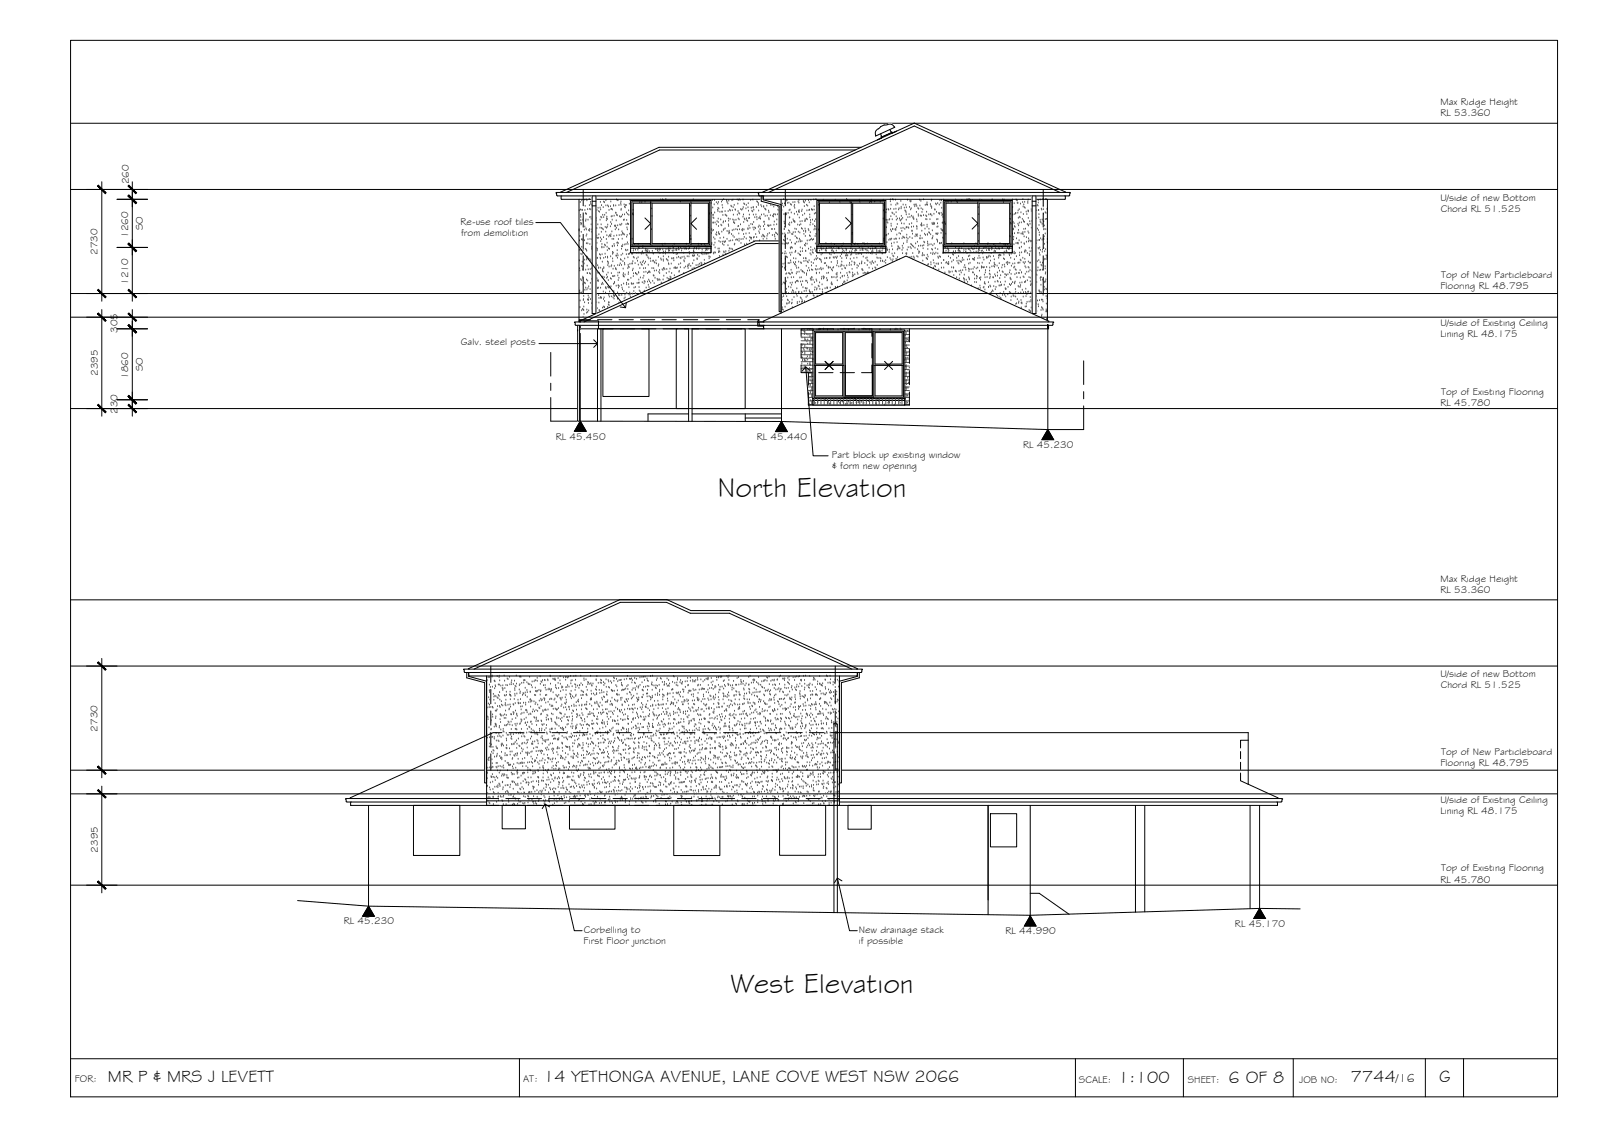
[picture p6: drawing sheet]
<svg xmlns="http://www.w3.org/2000/svg" width="420mm" height="297mm" viewBox="0 0 420 297" stroke-linecap="round" stroke-linejoin="round" font-family="sans-serif">
<defs><g id="words">
<g font-size="7.5">
<text x="188.1" y="130.4">North Elevation</text>
<text x="191.6" y="260.2">West Elevation</text>
</g>
<g font-size="4.5">
<text x="28.3" y="283.6">MR P &amp; MRS J LEVETT</text>
<text x="142.5" y="283.6">14 YETHONGA AVENUE, LANE COVE WEST NSW 2066</text>
<text x="293.3" y="283.9">1:100</text>
<text x="322.2" y="283.9">6 OF 8</text>
<text x="354.3" y="283.8">7744</text>
<text x="377.4" y="283.8">G</text>
</g>
<text font-size="3.2" x="366.1" y="283.8">/16</text>
<g font-size="2.6">
<text x="377.8" y="27.6">Max Ridge Height</text>
<text x="377.8" y="30.5">RL 53.360</text>
<text x="33.7" y="48.3" transform="rotate(-90 33.7 48.3)">260</text>
<text x="377.8" y="52.6">U/side of new Bottom</text>
<text x="120.8" y="59">Re-use roof tiles</text>
<text x="377.9" y="55.6">Chord RL 51.525</text>
<text x="33.6" y="62.4" transform="rotate(-90 33.6 62.4)">1260</text>
<text x="37.5" y="60.4" transform="rotate(-90 37.5 60.4)">SO</text>
<text x="120.9" y="61.9">from demolition</text>
<text x="25.6" y="66.9" transform="rotate(-90 25.6 66.9)">2730</text>
<text x="33.6" y="74.7" transform="rotate(-90 33.6 74.7)">1210</text>
<text x="377.8" y="75.9">Flooring RL 48.795</text>
<text x="378" y="72.9">Top of New Particleboard</text>
<text x="30.8" y="87.3" transform="rotate(-90 30.8 87.3)">305</text>
<text x="377.8" y="85.5">U/side of Existing Ceiling</text>
<text x="377.8" y="88.4">Lining RL 48.175</text>
<text x="120.9" y="90.6">Galv. steel posts</text>
<text x="25.6" y="98.6" transform="rotate(-90 25.6 98.6)">2395</text>
<text x="33.6" y="99.3" transform="rotate(-90 33.6 99.3)">1860</text>
<text x="37.5" y="97.3" transform="rotate(-90 37.5 97.3)">SO</text>
<text x="377.8" y="106.4">RL 45.780</text>
<text x="378" y="103.5">Top of Existing Flooring</text>
<text x="30.8" y="108.6" transform="rotate(-90 30.8 108.6)">230</text>
<text x="145.7" y="115.2">RL 45.450</text>
<text x="198.5" y="115.3">RL 45.440</text>
<text x="268.3" y="117.4">RL 45.230</text>
<text x="218.2" y="120.1">Part block up existing window</text>
<text x="218.2" y="123">&amp; form new opening</text>
<text x="377.8" y="155.5">RL 53.360</text>
<text x="377.8" y="152.5">Max Ridge Height</text>
<text x="377.8" y="177.6">U/side of new Bottom</text>
<text x="377.9" y="180.5">Chord RL 51.525</text>
<text x="25.6" y="191.8" transform="rotate(-90 25.6 191.8)">2730</text>
<text x="378" y="197.9">Top of New Particleboard</text>
<text x="377.8" y="200.8">Flooring RL 48.795</text>
<text x="377.8" y="210.5">U/side of Existing Ceiling</text>
<text x="377.8" y="213.4">Lining RL 48.175</text>
<text x="25.6" y="223.6" transform="rotate(-90 25.6 223.6)">2395</text>
<text x="377.8" y="231.4">RL 45.780</text>
<text x="378" y="228.4">Top of Existing Flooring</text>
<text x="90.2" y="242.4">RL 45.230</text>
<text x="153.1" y="244.7">Corbelling to</text>
<text x="225.2" y="244.6">New drainage stack</text>
<text x="263.7" y="244.9">RL 44.990</text>
<text x="323.9" y="242.9">RL 45.170</text>
<text x="153" y="247.6">First Floor junction</text>
<text x="225.2" y="247.6">if possible</text>
<text x="19.6" y="283.8">FOR:</text>
<text x="137.2" y="283.6">AT:</text>
<text x="283" y="283.9">SCALE:</text>
<text x="311.5" y="283.9">SHEET:</text>
<text x="340.7" y="283.9">JOB NO:</text>
</g>
</g></defs>
<!-- layer: MASK -->
<g fill="#fff" stroke="#fff" stroke-width=".26">
<path d="M218.7 205.1h.9v34.1z"/>
<path d="M230.2 33.9l.2-.1z"/>
<path d="M218.7 205.1v34.1h.9zM218.7 239.2l.9 .1z"/>
<path d="M224.9 176.3l.5 1v-1zM224.9 176.3l.5 1h-.5z"/>
<path d="M224.9 177.3l.5 .4v-.4zM223.4 177.7l1.5-.4 .5 .4z"/>
<path d="M222.1 178.6l3.3-.9h-2zM220.2 178.6l3.2-.9-1.3 .9z"/>
<path d="M220.2 178.6l.5 .4 1.4-.4zM220.2 178.6l.5 .4h-.5z"/>
<path d="M220.2 179l.5 26.3v-26.3zM220.2 179l.5 26.3h-.5z"/>
<path d="M122.4 176.3h.5l-.5 1zM122.9 176.3l-.5 1h.5z"/>
<path d="M122.4 177.3h.5l-.5 .4zM122.4 177.7h1.9l-1.4-.4z"/>
<path d="M122.4 177.7h1.9l1.4 .9zM124.3 177.7l1.4 .9h1.9z"/>
<path d="M125.7 178.6h1.9l-.5 .4zM127.1 179h.5v-.4z"/>
<path d="M127.1 179h.5l-.5 26.3zM127.6 179l-.5 26.3h.5z"/>
<path d="M231 33.2l1.2-.4h-.3zM231 33.2l1.2-.4-1.4 .6z"/>
<path d="M230.8 33.4l1.7-.6zM230.8 33.4l1.7-.6-1.9 .8z"/>
<path d="M230.6 33.6l2.2-.9zM230.4 33.8l2.4-1.1z"/>
<path d="M230.4 33.8l2.4-1.1zM230.4 33.8l2.4-1.1z"/>
<path d="M232.8 32.7l.2-.1zM232.8 32.7l.2-.1z"/>
<path d="M230.4 33.8l2.4-1.1zM230.4 33.8l2.4-1.1z"/>
<path d="M230.2 33.9l.2-.1zM230.2 33.9l.2-.1z"/>
<path d="M232.8 32.7l.3-.1zM232.7 32.8l.4-.2z"/>
<path d="M230.4 33.8l2.4-1.1zM230.4 33.8l2.3-1z"/>
<path d="M230.2 33.9l.3-.1zM230.2 33.9l.3-.1z"/>
<path d="M232.7 32.8l.5-.3zM232.7 32.8l.5-.3-.6 .4z"/>
<path d="M230.5 33.8l2.2-1zM230.5 33.8l2.1-.9z"/>
<path d="M230.1 33.9l.6-.2zM230 34.1l.7-.4z"/>
<path d="M232.6 32.9l.6-.4zM232.6 32.9l.6-.4zM232.6 32.9l.6-.4zM232.6 32.9l.6-.4z"/>
<path d="M230.7 33.7l1.9-.8zM230.7 33.7l1.9-.8z"/>
<path d="M230 34.1l.7-.4zM230 34.1l.7-.4z"/>
<path d="M232.6 32.9l.8-.4zM232.6 32.9l.8-.4-.9 .5z"/>
<path d="M230.7 33.7l1.9-.8zM230.7 33.7l1.8-.7z"/>
<path d="M230 34.1l.8-.4zM229.9 34.2l.9-.5z"/>
<path d="M229.9 34.2l1-.5zM229.9 34.2l1-.5z"/>
<path d="M232.5 33l1-.5zM232.5 33l1-.5z"/>
<path d="M230.8 33.7l1.7-.7zM230.8 33.7l1.6-.7z"/>
<path d="M229.8 34.2l1.1-.5zM229.8 34.2l1.1-.5z"/>
<path d="M232.4 33l1.2-.4zM232.4 33l1.2-.4z"/>
<path d="M230.9 33.7l1.5-.7zM230.9 33.7l1.5-.6z"/>
<path d="M229.8 34.2l1.2-.4zM229.8 34.2l1.2-.4-1.2 .5z"/>
<path d="M229.8 34.3l1.2-.5zM229.8 34.3l1.2-.5z"/>
<path d="M232.4 33.1l1.3-.5zM232.4 33.1l1.3-.5z"/>
<path d="M231 33.8l1.4-.7zM231 33.8l1.4-.6z"/>
<path d="M229.7 34.4l1.3-.6zM229.7 34.4l1.3-.6z"/>
<path d="M232.4 33.2l1.4-.6zM232.4 33.2l1.4-.6z"/>
<path d="M231 33.8l1.4-.6zM231 33.8l1.3-.5z"/>
<path d="M229.7 34.4l1.4-.6zM229.7 34.4l1.4-.6z"/>
<path d="M232.3 33.3l1.6-.6zM232.3 33.3l1.6-.6z"/>
<path d="M231.1 33.8l1.2-.5zM231.1 33.8l1.2-.4z"/>
<path d="M229.7 34.5l1.5-.6zM229.7 34.5l1.5-.6-1.6 .7z"/>
<path d="M232.3 33.4l1.6-.7zM232.3 33.4l1.6-.7z"/>
<path d="M232.3 33.4l1.6-.7zM232.3 33.4l1.6-.7z"/>
<path d="M231.2 33.9l1.1-.5zM231.2 33.9l1.1-.5z"/>
<path d="M229.6 34.6l1.7-.7zM229.6 34.6l1.7-.7z"/>
<path d="M232.3 33.4l1.8-.6-.2-.1zM232.3 33.4l1.8-.6-1.8 .8z"/>
<path d="M231.3 33.9l1-.3v-.2zM231.3 33.9l1-.3-.9 .4z"/>
<path d="M229.6 34.6l1.8-.6-.1-.1zM229.6 34.6l1.8-.6-1.8 .8z"/>
<path d="M229.6 34.8l4.5-2zM229.6 34.8l4.5-2zM229.6 34.8l4.5-2zM229.6 34.8l4.5-2z"/>
<path d="M229.6 34.8l4.7-1.9-.2-.1zM229.6 34.8l4.7-1.9-4.7 2.1zM229.6 35l4.7-2.1zM229.6 35l4.7-2.1z"/>
<path d="M229.6 35l4.8-1.9-.1-.2zM229.6 35l4.8-1.9-4.8 2.2zM229.6 35.3l4.8-2.2zM229.6 35.3l4.8-2.2z"/>
<path d="M229.6 35.3l4.9-2-.1-.2zM229.6 35.3l4.9-2-4.8 2.2z"/>
<path d="M229.7 35.5l4.9-2.2zM229.7 35.5l4.9-2.2z"/>
<path d="M229.6 35.6l5.1-2.2zM229.6 35.6l5.1-2.2z"/>
<path d="M230.9 35.1l2.7-.8-.2-.3zM230.9 35.1l2.7-.8-2.5 1.1z"/>
<path d="M231.1 35.4l2.5-1zM231.1 35.4l2.5-1z"/>
<path d="M231.1 35.5l2.5-1.1zM231.1 35.5l2.5-1.1z"/>
<path d="M231.1 35.5l2.5-1zM231.1 35.5l2.5-1z"/>
<path d="M231.1 35.6l2.5-1.1zM231.1 35.6l2.5-1.1z"/>
<path d="M231.1 35.6l2.6-1.1zM231.1 35.6l2.6-1.1z"/>
<path d="M231.2 35.7l2.5-1.2zM231.2 35.7l2.5-1.2z"/>
<path d="M231.2 35.7l2.6-1.1zM231.2 35.7l2.6-1.1z"/>
<path d="M231.1 35.7l2.7-1.1zM231.1 35.7l2.7-1.1z"/>
<path d="M231.1 35.8l2.7-1.2zM231.1 35.8l2.7-1.2zM231.1 35.8l2.7-1.2zM231.1 35.8l2.7-1.2z"/>
<path d="M231.1 35.8l2.8-1.2zM231.1 35.8l2.8-1.2z"/>
<path d="M231.1 35.9l2.9-1.2zM231.1 35.9l2.9-1.2z"/>
<path d="M231.1 36l2.9-1.1v-.2zM231.1 36l2.9-1.1-2.8 1.3z"/>
<path d="M155.3 51.4l1 30.8v-30.8zM155.3 51.4l1 30.8h-1z"/>
<path d="M199.7 51.4h.5l-.5 1zM200.2 51.4l-.5 1h.5z"/>
<path d="M199.7 52.4h.5l-.5 .4zM199.7 52.8h1.9l-1.4-.4z"/>
<path d="M199.7 52.8h1.9l1.3 .8zM201.6 52.8l1.3 .8h2z"/>
<path d="M202.9 53.6h2l-.5 .4zM204.4 54h.5v-.4z"/>
<path d="M204.4 54h.5l-.5 27.7zM204.9 54l-.5 27.7h.5z"/>
<path d="M270.7 51.4l1 30.8v-30.8zM270.7 51.4l1 30.8h-1z"/>
<path d="M151.5 85.3h.5l-.5 1zM152 85.3l-.5 1h.5z"/>
<path d="M151.5 86.3h.5l-.5 .4zM151.5 86.7h.5v-.4zM151.5 86.7h.5zM151.5 86.7h.5z"/>
<path d="M151.5 86.7h.5l-.5 23.7zM152 86.7l-.5 23.7h.5z"/>
</g>
<!-- layer: GRDLEV -->
<path d="M144.4 110.4l60.6 .1 69.8 2.1h9.4M78 236.1l18.7 1.5 173.5 2.4 60.2-1.8 10.6 .1" fill="none" stroke="#000" stroke-width=".26"/>
<!-- layer: 0.13 -->
<g fill="none" stroke="#000" stroke-width=".26">
<path d="M153 49.7v4.2M153 55.8v3.8M206 49.7v4.2M206 55.8v3.8M273.6 49.7v4.2M273.6 55.8v3.8M153 61.4v3.8M153 67.1v3.7M153 72.7v4.3M206 61.4v3.8M206 67.1v3.7M206 72.7v4.3"/>
<path d="M273.6 61.4v3.8M273.6 67.1v3.7M273.6 72.7v4.3M128.7 174.6v4.3M219.1 174.6v4.3M128.7 180.8v3.7M128.7 186.4v3.7M128.7 192v3.8M128.7 197.6v4.3M219.1 180.8v3.7M219.1 186.4v3.7M219.1 192v3.8"/>
<path d="M219.1 197.6v4.3M325.4 197v1.9M325.4 199.8v1.9M327.4 194.1h-2v2M325.4 202.7v2l2 .9"/>
</g>
<!-- layer: HATCH -->
<g fill="none" stroke="#545454" stroke-width=".26">
<path d="M151.9 55.3h.1M152.2 53.1h.1M152.3 55h.1M152.3 56.5h.1M152.3 57h.1M152.3 57.8h.1M152.3 58.5h.1M152.4 59h.1M152.5 58.7h.1M152.6 52.6h.1M152.6 55.1h.1M152.7 55.2h.1"/>
<path d="M152.9 57.8h.1M153.1 59h.1M153.2 52.5h.1M153.4 59.5h.1M153.4 55.2h.1M153.5 54.1h.1M153.6 56.1h.1M153.6 58h.1M153.6 56h.1M153.7 60h.1M153.7 57.7h.1M153.7 52.4h.1"/>
<path d="M153.8 56.2h.1M153.9 52.6h.1M154.1 55h.1M154.2 57.7h.1M154.5 52.3h.1M154.6 53.9h.1M154.7 54.9h.1M154.7 57h.1M154.9 53.1h.1M154.9 55h.1M154.9 53.6h.1M155 57h.1"/>
<path d="M155.1 58.9h.1M155.1 57.5h.1M155.1 53.7h.1M156.4 57.9h.1M156.4 57.3h.1M156.4 59.9h.1M156.5 59.9h.1M156.6 55.2h.1M156.8 58.9h.1M156.9 54.6h.1M157 55.5h.1M157.2 55.6h.1"/>
<path d="M157.4 59.8h.1M157.4 54.5h.1M157.4 57.7h.1M157.5 53.1h.1M157.5 55h.1M157.6 57h.1M157.7 58.9h.1M157.8 53.9h.1M157.8 59.9h.1M157.8 57.1h.1M158.1 56.4h.1M158.2 54.4h.1"/>
<path d="M158.3 57h.1M158.3 53h.1M158.5 53.1h.1M158.6 56.4h.1M158.7 59.6h.1M158.9 54h.1M158.9 52.6h.1M159 55.9h.1M159 57.9h.1M159.1 59.8h.1M159.1 57.4h.1M159.2 56.9h.1"/>
<path d="M159.3 59.6h.1M159.3 57.5h.1M159.4 59h.1M159.4 54h.1M159.6 54.2h.1M159.7 55.2h.1M160.1 59.5h.1M160.1 54.2h.1M160.2 58.3h.1M160.2 53h.1M160.3 54.9h.1M160.3 56.9h.1"/>
<path d="M160.4 58.8h.1M160.4 54.9h.1M160.5 56.8h.1M160.6 57.7h.1M160.6 55h.1M160.9 53.9h.1M160.9 54.1h.1M161.1 56.7h.1M161.2 59.3h.1M161.4 59.5h.1M161.5 59.3h.1M161.5 54h.1"/>
<path d="M161.5 55.9h.1M161.6 55.9h.1M161.6 57.9h.1M161.7 59.9h.1M161.7 52.4h.1M161.7 56.4h.1M161.9 56.6h.1M161.9 52.6h.1M162 59.2h.1M162.1 52.6h.1M162.3 53.9h.1M162.5 56.8h.1"/>
<path d="M162.6 59h.1M162.7 57h.1M162.8 53.4h.1M162.8 59.1h.1M162.9 52.9h.1M162.9 53.8h.1M162.9 55.2h.1M162.9 54.9h.1M163 56.8h.1M163.1 58.8h.1M163.3 56.4h.1M163.6 57.8h.1"/>
<path d="M163.7 53.7h.1M163.7 57.7h.1M163.8 56.3h.1M163.8 54.3h.1M164 54.5h.1M164.1 53.9h.1M164.2 58.9h.1M164.2 53.9h.1M164.3 55.8h.1M164.4 57.8h.1M164.4 59.7h.1M164.6 58.7h.1"/>
<path d="M164.6 56.2h.1M164.7 58.8h.1M164.8 58.9h.1M164.9 55.3h.1M164.9 56.4h.1M165.1 53.5h.1M165.2 52.6h.1M165.9 56.2h.1M166 56h.1M166.1 55.2h.1M166.1 56.4h.1M167.8 53.2h.1"/>
<path d="M168.3 53.1h.1M169.1 53h.1M170.6 53.1h.1M170.8 53.3h.1M170.9 54.8h.1M171 56.7h.1M173.3 52.4h.1M173.8 52.4h.1M174 52.5h.1M174.6 52.3h.1M178.4 53h.1M181 54.1h.1"/>
<path d="M181.1 56.7h.1M181.8 52.4h.1M185.9 57.7h.1M185.9 59.8h.1M186 56.2h.1M186.1 56h.1M186.5 53.3h.1M186.6 56h.1M186.9 52.6h.1M186.9 54.5h.1M187 56.5h.1M187 58.5h.1"/>
<path d="M187 57.1h.1M187.1 58.4h.1M187.1 56.4h.1M187.2 57.3h.1M187.3 53.7h.1M187.4 52.6h.1M187.4 55.8h.1M187.5 58.5h.1M187.9 53.1h.1M187.9 58.9h.1M188.1 58.1h.1M188.2 55.1h.1"/>
<path d="M188.2 53.5h.1M188.3 55.5h.1M188.3 54.6h.1M188.4 57.4h.1M188.4 58.3h.1M188.4 53.1h.1M188.4 59.4h.1M188.5 54.8h.1M188.8 55.7h.1M189 57.7h.1M189.1 59h.1M189.2 53h.1"/>
<path d="M189.3 59.2h.1M189.3 55.6h.1M189.4 53.9h.1M189.5 52.6h.1M189.5 54.5h.1M189.6 56.5h.1M189.7 58.5h.1M189.7 58.2h.1M189.8 52.3h.1M190.2 55.5h.1M190.2 56.4h.1M190.3 58.1h.1"/>
<path d="M190.4 56.5h.1M190.5 52.6h.1M190.6 56.7h.1M190.6 52.8h.1M190.7 53.1h.1M190.9 53.5h.1M191 55.4h.1M191 57.4h.1M191 58.9h.1M191.1 59.4h.1M191.1 58h.1M191.1 52.7h.1"/>
<path d="M191.4 55.1h.1M191.5 57.5h.1M191.5 55.3h.1M191.7 54.1h.1M191.9 54.2h.1M192 52.6h.1M192.1 55.2h.1M192.2 57.7h.1M192.2 52.5h.1M192.3 54.4h.1M192.3 56.4h.1M192.4 58.3h.1"/>
<path d="M192.5 57.8h.1M192.5 58.4h.1M192.6 53.8h.1M192.7 58.6h.1M192.8 55h.1M192.9 55.1h.1M193 57.7h.1M193.3 52.4h.1M193.4 56.4h.1M193.5 53.5h.1M193.6 59.4h.1M193.6 55.4h.1"/>
<path d="M193.6 57.4h.1M193.7 59.4h.1M193.7 52.5h.1M193.8 56h.1M193.9 57.6h.1M193.9 52.4h.1M194 56.1h.1M194.1 52.5h.1M194.2 58.9h.1M194.3 54.9h.1M194.5 55.1h.1M194.8 54.9h.1"/>
<path d="M194.9 52.4h.1M194.9 56.9h.1M194.9 54.4h.1M195 56.4h.1M195.1 58.3h.1M195.1 53.5h.1M195.2 57.4h.1M195.3 53.6h.1M195.4 57.7h.1M195.6 54.8h.1M195.7 53.8h.1M195.8 57.4h.1"/>
<path d="M195.9 57.9h.1M196.1 58h.1M196.2 60h.1M196.2 54.5h.1M196.2 53.4h.1M196.3 55.4h.1M196.4 57.3h.1M196.4 59.3h.1M196.5 56.4h.1M196.6 57.3h.1M196.7 59.9h.1M196.9 52.5h.1"/>
<path d="M196.9 58.8h.1M197 54.6h.1M197.2 55.4h.1M197.4 58.9h.1M197.4 55.5h.1M197.5 52.5h.1M197.5 59.8h.1M197.5 54.4h.1M197.6 54.5h.1M197.6 56.4h.1M197.7 58.3h.1M197.7 55.1h.1"/>
<path d="M198 57.1h.1M198 59.8h.1M198.1 59.9h.1M198.3 56.4h.1M198.4 54.4h.1M198.5 57h.1M198.5 52.9h.1M198.5 57.6h.1M198.7 53.1h.1M198.9 59.6h.1M198.9 53.8h.1M198.9 53.4h.1"/>
<path d="M199 55.3h.1M199 57.3h.1M199.1 59.2h.1M199.3 57.3h.1M199.3 56.9h.1M199.4 59.5h.1M199.5 57.5h.1M199.6 53.9h.1M199.7 56.4h.1M199.8 54.2h.1M200.2 59.4h.1M200.3 54.3h.1"/>
<path d="M200.3 54.2h.1M200.3 56.3h.1M200.3 58.3h.1M200.4 58.2h.1M200.5 58.9h.1M200.6 54.8h.1M200.7 56.7h.1M200.8 55h.1M200.9 55.1h.1M201.1 54h.1M201.2 56.7h.1M201.3 59.2h.1"/>
<path d="M201.5 53.4h.1M201.5 59.4h.1M201.6 55.3h.1M201.6 59.2h.1M201.6 57.3h.1M201.7 55.8h.1M201.7 57.6h.1M201.7 59.3h.1M202 56.6h.1M202.1 53.8h.1M202.1 59.2h.1M202.5 53.9h.1"/>
<path d="M202.7 56.7h.1M202.8 56.9h.1M202.9 56.4h.1M202.9 54.3h.1M203 59h.1M203 56.2h.1M203 53.8h.1M203.1 58.2h.1M203.4 56.4h.1M203.7 58.9h.1M203.7 57.7h.1M203.9 56.3h.1"/>
<path d="M204 54.2h.1M204 55.1h.1M204.2 54.4h.1M204.3 55.2h.1M204.9 58.8h.1M205 55.2h.1M205.2 53.5h.1M205.2 53.8h.1M205.5 52.3h.1M205.5 54.3h.1M205.6 56.3h.1M205.7 58.2h.1"/>
<path d="M205.7 58.7h.1M205.7 53.4h.1M205.8 59.6h.1M206 56.4h.1M206.1 56.1h.1M206.2 56h.1M206.2 56.3h.1M206.4 52.5h.1M206.4 52.7h.1M206.6 53.3h.1M206.7 55.9h.1M206.9 58.9h.1"/>
<path d="M206.9 53.2h.1M207 55.2h.1M207 57.2h.1M207.1 59.1h.1M207.1 58.5h.1M207.1 57.1h.1M207.2 55.1h.1M207.4 53.6h.1M207.5 55.8h.1M207.5 53.8h.1M207.6 58.4h.1M208 53.1h.1"/>
<path d="M208 57.6h.1M208.1 58h.1M208.3 54.2h.1M208.3 58.2h.1M208.4 56.1h.1M208.4 53.8h.1M208.4 58.1h.1M208.4 54.6h.1M208.5 58.3h.1M208.5 53.1h.1M208.9 55.6h.1M209.2 56.4h.1"/>
<path d="M209.2 59h.1M209.3 53h.1M209.4 55.6h.1M209.5 55.5h.1M209.5 53.2h.1M209.5 52.5h.1M209.6 55.2h.1M209.6 57.2h.1M209.6 55.7h.1M209.7 59.1h.1M209.8 58.2h.1M210 58.9h.1"/>
<path d="M210.2 59.9h.1M210.3 55.5h.1M210.4 58.1h.1M210.4 55.1h.1M210.5 56.5h.1M210.7 52.8h.1M210.8 53h.1M211 54.2h.1M211 53.2h.1M211 56.1h.1M211.1 58.1h.1M211.2 57.6h.1"/>
<path d="M211.2 58h.1M211.2 52.7h.1M211.5 57.4h.1M211.5 53.8h.1M211.6 55.3h.1M211.7 57.6h.1M211.8 54h.1M212.1 52.6h.1M212.2 55.2h.1M212.2 53.2h.1M212.3 55.1h.1M212.4 56.4h.1"/>
<path d="M212.4 57.1h.1M212.5 59h.1M212.6 57.8h.1M212.6 58.4h.1M212.7 52.5h.1M212.8 54.9h.1M213 55.1h.1M213.1 57.7h.1M213.2 58.9h.1M213.4 52.4h.1M213.5 55.1h.1M213.5 54.2h.1"/>
<path d="M213.6 56.1h.1M213.6 59.3h.1M213.7 58.1h.1M213.8 59.5h.1M213.9 57.6h.1M213.9 55.9h.1M214 52.4h.1M214.2 52.5h.1M214.7 53.8h.1M214.9 54.9h.1M214.9 53.1h.1M214.9 56.9h.1"/>
<path d="M215.9 52.5h.1M217.5 53.1h.1M219 52.5h.1M220.3 53h.1M222 52.3h.1M222.2 52.5h.1M222.9 53h.1M223 53.2h.1M223.5 56.4h.1M225.3 52.5h.1M225.5 53h.1M228 53.1h.1"/>
<path d="M228.3 52.9h.1M228.5 52.5h.1M228.6 53.1h.1M229.4 53h.1M230.9 53h.1M231.7 57.4h.1M231.7 52.5h.1M231.7 55.3h.1M231.9 53.9h.1M232.4 55.8h.1M232.4 57.8h.1M232.5 59.7h.1"/>
<path d="M232.5 55h.1M232.6 57.8h.1M232.6 58.3h.1M232.8 58.5h.1M232.9 54.9h.1M233.1 55.1h.1M233.2 57.7h.1M233.3 57.6h.1M233.5 52.9h.1M233.5 52.4h.1M233.6 54.9h.1M233.6 56.8h.1"/>
<path d="M233.7 53.8h.1M233.7 58.8h.1M233.7 59.3h.1M234 55.9h.1M234 57.6h.1M234 52.3h.1M234.2 56h.1M234.3 52.4h.1M234.4 54.9h.1M234.5 56.3h.1M234.9 52.5h.1M235 53.8h.1"/>
<path d="M235 54.8h.1M235 55.8h.1M235 56.8h.1M235.1 57.7h.1M235.1 59.7h.1M235.3 53.4h.1M235.3 58.9h.1M235.4 57.4h.1M235.5 53.5h.1M235.7 55h.1M235.8 54.7h.1M235.9 57.4h.1"/>
<path d="M236.1 57.8h.1M236.2 57.9h.1M236.3 52.8h.1M236.3 59.9h.1M236.3 54.8h.1M236.4 54.3h.1M236.4 56.7h.1M236.5 58.7h.1M236.5 57.6h.1M236.7 57.2h.1M236.8 59.9h.1M236.9 53.8h.1"/>
<path d="M237.1 58.8h.1M237.2 54.6h.1M237.3 55.3h.1M237.5 55.4h.1M237.6 53.8h.1M237.6 55.8h.1M237.7 59.7h.1M237.7 57.7h.1M237.7 56.3h.1M237.7 54.5h.1M237.8 59.7h.1M238 52.5h.1"/>
<path d="M238.1 57.1h.1M238.1 59.7h.1M238.3 59.9h.1M238.4 56.3h.1M238.5 58.9h.1M238.5 54.4h.1M238.6 57h.1M238.7 52.8h.1M238.8 55h.1M238.9 53h.1M238.9 52.8h.1M239 54.7h.1"/>
<path d="M239 56.7h.1M239.1 59.6h.1M239.1 58.6h.1M239.4 57.2h.1M239.5 56.9h.1M239.6 59.5h.1M239.6 57.4h.1M239.7 57.6h.1M239.7 53.8h.1M239.9 54.2h.1M240 53.8h.1M240.3 53.7h.1"/>
<path d="M240.4 55.7h.1M240.4 57.6h.1M240.4 59.4h.1M240.4 54.1h.1M240.5 59.6h.1M240.5 58.2h.1M240.8 54.7h.1M240.8 56.3h.1M240.9 56.7h.1M240.9 54.9h.1M241.2 52.5h.1M241.3 54h.1"/>
<path d="M241.4 56.6h.1M241.5 52.8h.1M241.5 59.1h.1M241.6 54.7h.1M241.6 56.7h.1M241.7 58.9h.1M241.7 58.6h.1M241.7 59.3h.1M241.8 59.2h.1M241.8 55.7h.1M242 55h.1M242.2 56.5h.1"/>
<path d="M242.2 52.4h.1M242.3 59.1h.1M242.7 53.8h.1M242.8 57.6h.1M242.8 56.6h.1M243 53.7h.1M243 55.6h.1M243 56.8h.1M243.1 57.6h.1M243.1 53.2h.1M243.1 59.6h.1M243.1 59h.1"/>
<path d="M243.2 53.8h.1M243.6 56.3h.1M243.9 57.6h.1M244 53.7h.1M244 56.3h.1M244.1 56.3h.1M244.1 54.1h.1M244.3 52.7h.1M244.3 54.6h.1M244.3 52.5h.1M244.3 54.3h.1M244.4 56.6h.1"/>
<path d="M244.5 58.6h.1M244.5 58.9h.1M244.8 58.8h.1M244.9 58.5h.1M244.9 56.2h.1M245.1 58.8h.1M245.1 58.7h.1M245.2 55h.1M245.2 55.1h.1M245.4 53.5h.1M245.6 53.7h.1M245.6 55.7h.1"/>
<path d="M245.7 57.6h.1M245.8 59.6h.1M245.9 58.7h.1M245.9 53.4h.1M246 57.5h.1M246 59.5h.1M246.2 56h.1M246.3 56h.1M246.3 53.8h.1M246.4 56.2h.1M246.5 52.6h.1M246.7 53.3h.1"/>
<path d="M246.9 55.9h.1M246.9 52.6h.1M247 54.6h.1M247 56.6h.1M247.1 58.5h.1M247.2 56.3h.1M247.3 58.5h.1M247.3 57h.1M247.5 52.5h.1M247.8 58.4h.1M248 58.8h.1M248.1 53.1h.1"/>
<path d="M248.7 53h.1M249.5 52.9h.1M250.7 52.4h.1M250.9 53h.1M251.1 53.1h.1M252.3 52.5h.1M253.6 52.4h.1M253.8 52.4h.1M254.1 52.3h.1M254.3 52.4h.1M254.5 52.5h.1M254.9 52.5h.1"/>
<path d="M256.5 59.3h.1M256.6 54.5h.1M256.7 56.3h.1M257 52.4h.1M257.5 52.5h.1M260.2 52.4h.1M260.3 52.4h.1M262.9 52.4h.1M263.2 53.1h.1M263.3 52.4h.1M265 57.5h.1M265 56.1h.1"/>
<path d="M265 58.5h.1M265.1 58.8h.1M265.5 52.4h.1M265.6 54.4h.1M265.6 56.3h.1M265.7 58.3h.1M266 58.6h.1M266 53.4h.1M266.1 59.4h.1M266.2 56.3h.1M266.2 59.6h.1M266.3 56h.1"/>
<path d="M266.4 56h.1M266.5 52.4h.1M266.6 52.5h.1M266.8 52.7h.1M266.8 53.3h.1M266.9 55.9h.1M267 53.3h.1M267 58.8h.1M267 55.3h.1M267.1 57.2h.1M267.2 59.2h.1M267.3 55h.1"/>
<path d="M267.3 58.5h.1M267.3 56.9h.1M267.5 57.1h.1M267.7 53.5h.1M267.8 55.8h.1M267.9 58.4h.1M268.1 57.5h.1M268.2 53.1h.1M268.3 52.3h.1M268.3 54.3h.1M268.4 56.2h.1M268.4 57.9h.1"/>
<path d="M268.5 58.2h.1M268.5 53.7h.1M268.7 54.4h.1M268.7 58.3h.1M268.7 53h.1M268.8 54.6h.1M269.1 55.6h.1M269.3 56.3h.1M269.4 58.8h.1M269.6 53.3h.1M269.6 52.9h.1M269.6 55.3h.1"/>
<path d="M269.6 59h.1M269.6 52.4h.1M269.7 55.5h.1M269.7 57.2h.1M269.7 55.4h.1M269.8 59.2h.1M270.1 58.1h.1M270.1 58.8h.1M270.5 55h.1M270.5 55.4h.1M270.5 59.8h.1M270.6 58.1h.1"/>
<path d="M271.8 57.3h.1M271.9 55.2h.1M272.1 53.9h.1M272.2 54h.1M272.3 52.6h.1M272.3 53.2h.1M272.4 55.2h.1M272.4 57.1h.1M272.5 56.3h.1M272.5 59.1h.1M272.8 57.8h.1M272.8 52.4h.1"/>
<path d="M272.8 58.2h.1M273 58.4h.1M273.1 54.8h.1M273.2 55.1h.1M273.3 58.8h.1M273.3 57.7h.1M273.5 52.3h.1M273.6 54.2h.1M273.6 55h.1M273.7 56.2h.1M273.7 52.4h.1M273.7 58.2h.1"/>
<path d="M273.9 59.2h.1M274.1 55.8h.1M274.2 57.6h.1M274.2 52.3h.1M274.3 55.9h.1M274.4 52.3h.1M274.5 57.5h.1M274.6 54.9h.1M151.9 60.5h.1M151.9 60.3h.1M152 68.4h.1M152 65.6h.1"/>
<path d="M152 63.1h.1M152 70.5h.1M152 76.7h.1M152 76.3h.1M152.1 71h.1M152.1 62h.1M152.2 78.9h.1M152.2 76.9h.1M152.3 73.3h.1M152.4 66.6h.1M152.4 65.7h.1M152.4 60.9h.1"/>
<path d="M152.5 73.6h.1M152.5 76.8h.1M152.5 62.9h.1M152.6 69.8h.1M152.6 64.8h.1M152.6 66.8h.1M152.7 62.8h.1M152.7 68.7h.1M152.7 70h.1M152.8 70.7h.1M152.8 63h.1M152.8 73h.1"/>
<path d="M152.9 72.7h.1M152.9 66.4h.1M152.9 70.9h.1M152.9 74.6h.1M152.9 65.7h.1M153 76.6h.1M153 78.8h.1M153 73.5h.1M153 78.5h.1M153.1 62.9h.1M153.1 77.7h.1M153.2 69.2h.1"/>
<path d="M153.3 60.3h.1M153.3 63.1h.1M153.3 79.4h.1M153.3 74.2h.1M153.3 68.2h.1M153.4 76.1h.1M153.5 74.4h.1M153.5 65.4h.1M153.6 70.8h.1M153.6 75.5h.1M153.7 61.9h.1M153.8 65.5h.1"/>
<path d="M153.8 60.3h.1M153.8 63.9h.1M153.8 73.4h.1M153.9 65.8h.1M153.9 68.1h.1M153.9 67.3h.1M153.9 61.5h.1M153.9 67.8h.1M153.9 76h.1M154 69.8h.1M154 71.7h.1M154.1 71.7h.1"/>
<path d="M154.1 67.5h.1M154.1 78.6h.1M154.1 73.7h.1M154.2 63.9h.1M154.2 75.6h.1M154.2 62.8h.1M154.3 77.6h.1M154.3 70.7h.1M154.3 78.8h.1M154.3 79.6h.1M154.3 67.9h.1M154.4 78.6h.1"/>
<path d="M154.4 60.4h.1M154.4 75.2h.1M154.5 78.1h.1M154.6 60.6h.1M154.6 60.2h.1M154.6 71.7h.1M154.7 68h.1M154.7 64.1h.1M154.7 62.8h.1M154.8 75.9h.1M154.8 70.7h.1M154.8 71.9h.1"/>
<path d="M154.8 74.3h.1M154.9 78.5h.1M154.9 68.3h.1M155.1 60.3h.1M155.1 60.9h.1M155.1 65.4h.1M155.2 70.5h.1M155.2 79.6h.1M155.2 62.8h.1M155.2 64.8h.1M155.2 73.2h.1M156.4 69.2h.1"/>
<path d="M156.5 79.4h.1M156.5 77.1h.1M156.5 61.8h.1M156.5 65.2h.1M156.5 62.3h.1M156.6 63.8h.1M156.6 73.1h.1M156.6 67.8h.1M156.6 65.8h.1M156.7 62.5h.1M156.7 67.7h.1M156.7 75.7h.1"/>
<path d="M156.7 65.4h.1M156.7 73.7h.1M156.7 69.7h.1M156.8 71.6h.1M156.8 75.5h.1M156.9 73.6h.1M156.9 73.8h.1M156.9 75.5h.1M156.9 62.5h.1M157 77.5h.1M157 70.4h.1M157 70.2h.1"/>
<path d="M157.1 79.5h.1M157.1 61.5h.1M157.1 78.2h.1M157.2 71.7h.1M157.3 66.8h.1M157.4 67.7h.1M157.4 66.9h.1M157.5 62.4h.1M157.5 78h.1M157.5 75.6h.1M157.5 67.9h.1M157.5 70.3h.1"/>
<path d="M157.6 63.3h.1M157.6 78.2h.1M157.6 78.1h.1M157.7 78.2h.1M157.7 60.9h.1M157.8 62.9h.1M157.8 74.6h.1M157.8 64.8h.1M157.9 65h.1M157.9 64.1h.1M157.9 66.8h.1M158 72.9h.1"/>
<path d="M158 68.7h.1M158 60h.1M158 74.3h.1M158 71.2h.1M158 70.7h.1M158.1 72.6h.1M158.2 74.6h.1M158.2 60.3h.1M158.2 71.3h.1M158.2 76.6h.1M158.3 78.5h.1M158.3 62.3h.1"/>
<path d="M158.3 70.4h.1M158.3 67.7h.1M158.4 70.2h.1M158.4 64.9h.1M158.4 78.1h.1M158.5 72.8h.1M158.6 64.3h.1M158.6 79h.1M158.7 66.6h.1M158.8 64.4h.1M158.8 67.5h.1M158.8 75.6h.1"/>
<path d="M158.8 76.8h.1M158.9 60.8h.1M158.9 75.4h.1M159 75.7h.1M159 62.8h.1M159.1 72.1h.1M159.1 73h.1M159.2 61.8h.1M159.2 63.7h.1M159.2 64.8h.1M159.3 65.7h.1M159.3 72.7h.1"/>
<path d="M159.3 67.4h.1M159.3 68.7h.1M159.3 67.7h.1M159.4 69.6h.1M159.4 75.3h.1M159.5 71.6h.1M159.5 69.2h.1M159.5 68.8h.1M159.5 73.5h.1M159.6 79.9h.1M159.6 75.5h.1M159.6 65.2h.1"/>
<path d="M159.6 79.4h.1M159.7 77.5h.1M159.7 62.1h.1M159.7 79.4h.1M159.8 70h.1M159.8 77.9h.1M159.9 65.4h.1M159.9 61.8h.1M159.9 76.5h.1M160 75.5h.1M160.1 61.9h.1M160.1 73.1h.1"/>
<path d="M160.2 67.3h.1M160.2 62.1h.1M160.2 61.5h.1M160.2 75.2h.1M160.3 69.9h.1M160.3 73.2h.1M160.3 77.8h.1M160.3 71.7h.1M160.4 69.7h.1M160.5 60.8h.1M160.5 62.8h.1M160.6 64.7h.1"/>
<path d="M160.6 64.6h.1M160.6 66.2h.1M160.7 66.7h.1M160.7 67.9h.1M160.7 72.5h.1M160.7 68.6h.1M160.8 70.6h.1M160.8 78.1h.1M160.8 66.4h.1M160.9 72.5h.1M160.9 77.5h.1M160.9 74.5h.1"/>
<path d="M160.9 62.8h.1M161 76.4h.1M161 61.9h.1M161 78.4h.1M161 64.1h.1M161.1 77.6h.1M161.1 69.8h.1M161.1 64.6h.1M161.2 77.7h.1M161.2 74.3h.1M161.2 74h.1M161.2 72.4h.1"/>
<path d="M161.4 60.3h.1M161.4 70.6h.1M161.5 70.4h.1M161.6 67.1h.1M161.6 75h.1M161.6 70.7h.1M161.7 67.2h.1M161.7 61.8h.1M161.8 63.8h.1M161.9 65.7h.1M161.9 66.6h.1M161.9 67.7h.1"/>
<path d="M162 64.4h.1M162 63.7h.1M162 78.4h.1M162 76.8h.1M162 69.6h.1M162 72.3h.1M162.1 71.6h.1M162.1 67.1h.1M162.1 73.5h.1M162.1 74.9h.1M162.1 63.9h.1M162.2 62.8h.1"/>
<path d="M162.2 75h.1M162.2 75.5h.1M162.2 60.3h.1M162.3 77.5h.1M162.3 73h.1M162.3 79.4h.1M162.4 75.1h.1M162.4 61.8h.1M162.5 69.7h.1M162.5 71.6h.1M162.5 77.5h.1M162.7 69.2h.1"/>
<path d="M162.7 68.1h.1M162.9 67h.1M162.9 68.3h.1M162.9 61.7h.1M163 74.8h.1M163 69.6h.1M163 65.3h.1M163 64.7h.1M163.1 77.5h.1M163.1 60.8h.1M163.1 75.5h.1M163.2 62.7h.1"/>
<path d="M163.2 64.7h.1M163.3 61.2h.1M163.3 76h.1M163.3 66.6h.1M163.3 64.3h.1M163.4 68.6h.1M163.4 61.5h.1M163.4 72.2h.1M163.4 70.5h.1M163.5 61.4h.1M163.5 72.5h.1M163.5 71.7h.1"/>
<path d="M163.6 74.5h.1M163.6 76.4h.1M163.7 78.4h.1M163.7 72.7h.1M163.8 61.6h.1M163.8 69.1h.1M163.8 69.5h.1M163.8 67.9h.1M163.9 64.2h.1M163.9 77.4h.1M163.9 72.1h.1M163.9 78.1h.1"/>
<path d="M164 65.6h.1M164.2 64.1h.1M164.2 65.8h.1M164.3 66.8h.1M164.3 76.9h.1M164.3 74.3h.1M164.3 74.7h.1M164.3 62.2h.1M164.5 77h.1M164.5 61.7h.1M164.5 60.3h.1M164.6 63.7h.1"/>
<path d="M164.6 73.5h.1M164.6 65.6h.1M164.7 70.4h.1M164.7 67.6h.1M164.7 64.1h.1M164.7 69.5h.1M164.8 72h.1M164.8 71.5h.1M164.8 66.7h.1M164.8 70h.1M164.9 73.5h.1M164.9 74.6h.1"/>
<path d="M164.9 75.4h.1M165 77.4h.1M165 70.2h.1M165 66.6h.1M165.1 66.6h.1M165.1 61.4h.1M165.1 76.8h.1M165.2 69.3h.1M165.3 77.2h.1M165.3 63.1h.1M165.3 77.9h.1M165.4 62.8h.1"/>
<path d="M165.4 64.6h21.1v1.7h-21.1zM165.5 73h.1M165.6 74.4h.1M165.6 66.6h.1M165.7 74.5h.1M165.7 69.2h.1M165.8 74.6h.1M165.8 62.7h.1M165.8 77.1h.1M165.8 64.7h.1M165.8 69.2h.1M165.9 71h.1"/>
<path d="M165.9 66.6h.1M166 68.6h.1M166 70.6h.1M166.1 63.9h.1M166.1 72.5h.1M166.1 65.8h.1M166.1 67.5h.1M166.1 71.8h.1M166.2 74.5h.1M166.2 65.3h.1M166.2 76.4h.1M166.3 75.5h.1"/>
<path d="M166.3 67.7h.1M166.4 64.1h.1M166.6 69.1h.1M166.7 77h.1M166.7 75.4h.1M166.7 71.7h.1M166.7 65.6h.1M166.9 71.9h.1M167 67.9h.1M167 66.4h.1M167.1 72.1h.1M167.1 74.3h.1"/>
<path d="M167.2 68.5h.1M167.3 65.6h.1M167.4 67.6h.1M167.4 64.1h.1M167.4 69.5h.1M167.4 65h.1M167.5 71.5h.1M167.5 74.3h.1M167.5 71.6h.1M167.5 73.4h.1M167.5 66.4h.1M167.6 75.4h.1"/>
<path d="M167.6 74.2h.1M167.6 65.2h.1M167.7 76.3h.1M167.8 70.4h.1M167.9 76.5h.1M167.9 68.9h.1M168 72.9h.1M168 76.8h.1M168.2 66.6h.1M168.2 69.4h.1M168.4 66.2h.1M168.4 69.6h.1"/>
<path d="M168.5 74.1h.1M168.5 68.8h.1M168.5 66h.1M168.6 64.6h.1M168.6 65h.1M168.6 73h.1M168.7 66.5h.1M168.7 68.5h.1M168.8 70.5h.1M168.9 72.4h.1M168.9 71.4h.1M168.9 74.4h.1"/>
<path d="M169 76.3h.1M169 73.8h.1M169 69.2h.1M169.2 74h.1M169.3 65.8h.1M169.3 70.4h.1M169.3 68.7h.1M169.3 65.3h.1M169.4 71.4h.1M169.4 65.5h.1M169.5 75.5h.1M169.5 66.9h.1"/>
<path d="M169.6 65.9h.1M169.7 67.1h.1M169.7 66.1h.1M169.8 73.9h.1M169.8 71.7h.1M169.9 65.6h.1M170 67.6h.1M170 69.5h.1M170 74.8h.1M170.1 71.5h.1M170.1 73.4h.1M170.2 67.9h.1"/>
<path d="M170.2 75.4h.1M170.2 71.3h.1M170.3 66h.1M170.3 71.3h.1M170.4 73.9h.1M170.5 71.5h.1M170.5 64.1h.1M170.6 67.9h.1M170.7 74.2h.1M170.7 68.6h.1M170.9 60.2h.1M171 70.4h.1"/>
<path d="M171 64.6h.1M171.1 65.9h.1M171.2 73.8h.1M171.2 68.5h.1M171.3 66.5h.1M171.4 66.6h.1M171.4 72.3h.1M171.4 68.5h.1M171.4 70.4h.1M171.5 72.4h.1M171.6 74.4h.1M171.6 68.8h.1"/>
<path d="M171.6 71.1h.1M171.8 69h.1M171.8 73h.1M171.9 65.4h.1M172 68.4h.1M172.1 65.4h.1M172.2 71h.1M172.2 69.2h.1M172.4 73.2h.1M172.4 65.8h.1M172.5 65.7h.1M172.5 65.3h.1"/>
<path d="M172.6 73.6h.1M172.6 73.4h.1M172.6 65.5h.1M172.6 66.2h.1M172.7 69.8h.1M172.7 67.5h.1M172.7 69.4h.1M172.8 71.4h.1M172.9 73.3h.1M172.9 66.3h.1M173 70.9h.1M173 65.6h.1"/>
<path d="M173 71.7h.1M173 65.3h.1M173.1 73.5h.1M173.1 66.5h.1M173.2 65.5h.1M173.3 67.9h.1M173.4 68.2h.1M173.4 74.2h.1M173.7 70.7h.1M173.7 64.1h.1M173.8 65.5h.1M173.8 64.6h.1"/>
<path d="M173.9 70.9h.1M173.9 66.5h.1M173.9 73.4h.1M174 68.1h.1M174 68.5h.1M174 67.3h.1M174 66.1h.1M174 70.4h.1M174.1 72.4h.1M174.1 70.4h.1M174.4 70.7h.1M174.4 64h.1"/>
<path d="M174.5 66.6h.1M174.5 66h.1M174.7 65.5h.1M174.8 71.7h.1M174.8 68h.1M174.9 70.6h.1M175 73h.1M175 68.2h.1M175.2 68.4h.1M175.2 65.3h.1M175.3 65.5h.1M175.3 73.2h.1"/>
<path d="M175.3 64.8h.1M175.3 69.1h.1M175.4 67.4h.1M175.4 65.9h.1M175.4 69.4h.1M175.5 71.3h.1M175.5 73.3h.1M175.6 65.8h.1M175.7 65.3h.1M175.7 70.5h.1M175.8 65.3h.1M175.8 72.6h.1"/>
<path d="M175.8 73.1h.1M175.9 72.8h.1M176.1 69.2h.1M176.2 67.9h.1M176.2 71.7h.1M176.3 65.8h.1M176.4 64.7h.1M176.5 67.9h.1M176.5 65.9h.1M176.6 65.2h.1M176.6 64.9h.1M176.7 66.4h.1"/>
<path d="M176.7 67.8h.1M176.7 68.4h.1M176.7 65.7h.1M176.8 70.4h.1M176.9 72.3h.1M176.9 64.1h.1M177.1 70.2h.1M177.1 70.4h.1M177.3 70.3h.1M177.3 65.6h.1M177.3 70.4h.1M177.4 66.7h.1"/>
<path d="M177.4 65.4h.1M177.5 65.7h.1M177.5 67.7h.1M177.6 70.3h.1M177.7 66.6h.1M177.9 65.5h.1M178 67.5h.1M178 65h.1M178 69.4h.1M178.1 71.4h.1M178.1 65.5h.1M178.1 71.1h.1"/>
<path d="M178.4 67.7h.1M178.4 70.2h.1M178.5 64.9h.1M178.5 69.1h.1M178.6 67.8h.1M178.8 65.8h.1M178.8 65.3h.1M178.9 67.5h.1M179.3 66.4h.1M179.3 64.8h.1M179.3 71.7h.1M179.4 68.3h.1"/>
<path d="M179.4 67.4h.1M179.4 70.3h.1M179.5 68.6h.1M179.5 65.3h.1M179.6 67.9h.1M179.7 65.2h.1M179.8 70h.1M179.9 65.3h.1M180 65.3h.1M180 64h.1M180.1 65.3h.1M180.2 67.3h.1"/>
<path d="M180.3 69.9h.1M180.5 69.6h.1M180.5 70.4h.1M180.6 65.4h.1M180.6 69.7h.1M180.7 67.3h.1M180.7 64.6h.1M180.7 69.3h.1M180.8 66.2h.1M180.8 65.2h.1M180.9 66.6h.1M180.9 65.1h.1"/>
<path d="M181 62.7h.1M181.1 61.9h.1M181.2 69.8h.1M181.2 62.8h.1M181.2 62.9h.1M181.5 70.5h.1M181.6 67.1h.1M181.7 69.1h.1M181.8 67.1h.1M181.9 66.1h.1M181.9 66.4h.1M181.9 65.8h.1"/>
<path d="M182 67.3h.1M182 68.4h.1M182 65.3h.1M182 70.3h.1M182 66.2h.1M182.1 67h.1M182.2 65h.1M182.6 69.6h.1M182.7 65.3h.1M182.7 64.9h.1M182.8 67.9h.1M182.8 68.1h.1"/>
<path d="M183 66.9h.1M183.1 69.6h.1M183.1 64.6h.1M183.2 64h.1M183.3 64.8h.1M183.3 65.4h.1M183.4 67.3h.1M183.4 69.3h.1M183.5 64.8h.1M183.9 69h.1M183.9 69.5h.1M183.9 64.2h.1"/>
<path d="M184 66.6h.1M184.1 69.2h.1M184.1 66.2h.1M184.2 65.6h.1M184.3 66.8h.1M184.7 66.3h.1M184.7 68.3h.1M184.8 64.1h.1M184.8 69.1h.1M184.9 66.7h.1M184.9 64.6h.1M185.1 65.8h.1"/>
<path d="M185.2 65.3h.1M185.2 66.5h.1M185.3 65.5h.1M185.3 66.7h.1M185.4 65.2h.1M185.4 65.6h.1M185.7 66.6h.1M185.8 63.4h.1M185.9 65.4h.1M186 67.3h.1M186 67.9h.1M186.2 67.5h.1"/>
<path d="M186.6 61.2h.1M186.7 64.2h.1M186.7 63.8h.1M186.7 60.2h.1M186.8 60.6h.1M187.1 66.4h.1M187.1 60.4h.1M187.2 62.3h.1M187.2 66.6h.1M187.2 64.3h.1M187.3 66.3h.1M187.5 63.7h.1"/>
<path d="M187.5 62.8h.1M187.5 65h.1M187.6 66.3h.1M187.8 61.5h.1M187.9 61h.1M188 61.7h.1M188.3 65.3h.1M188.5 66.2h.1M188.5 61h.1M188.5 61.4h.1M188.6 63.3h.1M188.6 65.9h.1"/>
<path d="M188.6 65.3h.1M188.7 67.2h.1M188.7 61.5h.1M188.8 66.1h.1M188.9 62.5h.1M188.9 63.5h.1M189.3 60.8h.1M189.4 63.5h.1M189.5 64h.1M189.6 66.9h.1M189.7 60.4h.1M189.8 62.4h.1"/>
<path d="M189.8 66.1h.1M189.9 64.3h.1M189.9 60.2h.1M189.9 63.4h.1M189.9 66.3h.1M190.1 63.6h.1M190.2 60h.1M190.3 63.4h.1M190.3 66.6h.1M190.4 66h.1M190.7 62.8h.1M190.7 60.7h.1"/>
<path d="M190.9 64.4h.1M191.2 61.3h.1M191.2 65.9h.1M191.2 60.9h.1M191.2 63.3h.1M191.2 60.6h.1M191.3 65.2h.1M191.4 61.1h.1M191.5 65.3h.1M191.6 63.2h.1M191.9 61.5h.1M191.9 65.3h.1"/>
<path d="M192.1 60.5h.1M192.1 65.5h.1M192.2 63.1h.1M192.2 61.9h.1M192.5 60.3h.1M192.5 62.3h.1M192.6 64.2h.1M192.7 64h.1M193 63h.1M193 60.2h.1M193.3 62.8h.1M193.4 60.3h.1"/>
<path d="M193.4 63h.1M193.8 61.3h.1M193.8 63.3h.1M193.8 62.7h.1M194 60.2h.1M194.3 63.8h.1M194.4 62.8h.1M194.6 60.4h.1M194.8 60.5h.1M194.8 60.1h.1M194.9 62.8h.1M195 61.5h.1"/>
<path d="M195.1 60.3h.1M195.2 62.2h.1M195.3 64.2h.1M195.7 61.3h.1M195.7 62.6h.1M195.8 64h.1M196.2 60.2h.1M196.5 61.2h.1M196.6 63.2h.1M196.6 62.3h.1M196.8 62.4h.1M197 62.7h.1"/>
<path d="M197.1 62.5h.1M197.6 62.4h.1M197.7 60.3h.1M197.7 63.2h.1M197.8 62.2h.1M198.2 61.5h.1M198.4 62.3h.1M199 60.8h.1M199.2 61.2h.1M199.2 63.2h.1M199.3 60.2h.1M199.8 62.1h.1"/>
<path d="M200.1 61.7h.1M200.2 62.7h.1M200.2 61.8h.1M200.3 62h.1M200.5 60.2h.1M200.5 62.2h.1M201.1 62.7h.1M201.2 61.9h.1M201.3 61.5h.1M201.8 61.2h.1M202.4 60.2h.1M202.5 60.2h.1"/>
<path d="M202.6 61.7h.1M203.1 61.7h.1M203.1 60.1h.1M203.2 62.1h.1M203.3 62.7h.1M203.4 61.1h.1M203.6 61.3h.1M203.9 61.6h.1M204.9 64.1h.1M204.9 72.8h.1M204.9 72h.1M205 74.8h.1"/>
<path d="M205 66.7h.1M205 67.8h.1M205 69.9h.1M205 79.8h.1M205 76.8h.1M205 74.6h.1M205.1 78.7h.1M205.1 78h.1M205.2 70.1h.1M205.3 66.5h.1M205.3 61.4h.1M205.3 64h.1"/>
<path d="M205.4 69.3h.1M205.5 77.1h.1M205.5 74.2h.1M205.5 63h.1M205.5 77.8h.1M205.7 60.2h.1M205.7 63.2h.1M205.7 74.3h.1M205.8 62.1h.1M205.8 66.6h.1M205.8 70.4h.1M205.8 61.3h.1"/>
<path d="M205.9 64.1h.1M205.9 74.5h.1M205.9 69.2h.1M205.9 66h.1M206 68h.1M206 77.1h.1M206 69.9h.1M206 70.9h.1M206.1 71.9h.1M206.1 66.5h.1M206.2 73.9h.1M206.2 63.9h.1"/>
<path d="M206.3 75.8h.1M206.3 76.7h.1M206.3 67.4h.1M206.3 77.8h.1M206.3 71.8h.1M206.4 79.7h.1M206.4 79.6h.1M206.5 62.7h.1M206.5 67.6h.1M206.5 78.7h.1M206.6 64h.1M206.6 72.9h.1"/>
<path d="M206.7 61.2h.1M206.7 69.1h.1M206.7 78.9h.1M206.8 63.8h.1M206.8 77h.1M206.8 60.5h.1M206.8 75.3h.1M206.8 71.7h.1M206.9 79.6h.1M207 69.1h.1M207 60.7h.1M207.1 71.8h.1"/>
<path d="M207.1 79.3h.1M207.2 61.1h.1M207.2 66.4h.1M207.2 63h.1M207.2 74.3h.1M207.2 72h.1M207.3 65h.1M207.3 65.3h.1M207.4 66.9h.1M207.4 68.4h.1M207.4 68.9h.1M207.4 75.5h.1"/>
<path d="M207.5 70.9h.1M207.5 72.8h.1M207.6 63.7h.1M207.6 79.7h.1M207.6 74.8h.1M207.6 64.9h.1M207.7 76.7h.1M207.7 71.6h.1M207.7 61.5h.1M207.7 66.3h.1M207.7 78.7h.1M207.7 79.5h.1"/>
<path d="M207.8 74.2h.1M207.8 65.1h.1M207.8 71.6h.1M207.8 76.2h.1M207.9 61.5h.1M208 61h.1M208 76.4h.1M208.1 68.9h.1M208.1 67.8h.1M208.1 72.8h.1M208.2 76.8h.1M208.2 78h.1"/>
<path d="M208.4 69.3h.1M208.5 60.1h.1M208.5 64h.1M208.5 66.2h.1M208.5 62h.1M208.6 61h.1M208.6 69.5h.1M208.6 64h.1M208.6 74.1h.1M208.6 74.2h.1M208.6 68.8h.1M208.7 65.9h.1"/>
<path d="M208.7 76.7h.1M208.7 67.9h.1M208.8 69.9h.1M208.8 60.2h.1M208.9 71.8h.1M208.9 62.4h.1M208.9 77.2h.1M208.9 73.8h.1M208.9 70.4h.1M209 63.5h.1M209 75.7h.1M209 77.7h.1"/>
<path d="M209 71.4h.1M209.1 62.6h.1M209.1 79.6h.1M209.1 79.3h.1M209.2 73.7h.1M209.3 66.5h.1M209.3 73.9h.1M209.4 60.8h.1M209.5 76.7h.1M209.5 70.3h.1M209.5 68.7h.1M209.5 63.5h.1"/>
<path d="M209.5 76.6h.1M209.6 71.3h.1M209.6 79.2h.1M209.7 62.7h.1M209.7 66.8h.1M209.8 61.1h.1M209.8 72.9h.1M209.8 63h.1M209.9 67h.1M209.9 65h.1M209.9 66h.1M209.9 78.1h.1"/>
<path d="M210 67h.1M210 73.9h.1M210 63.4h.1M210 68.9h.1M210.1 70.9h.1M210.1 78.3h.1M210.1 72.8h.1M210.1 69.1h.1M210.2 74.8h.1M210.2 74.7h.1M210.3 79.3h.1M210.3 76.7h.1"/>
<path d="M210.3 63.3h.1M210.3 78.7h.1M210.4 71.2h.1M210.4 60.1h.1M210.4 66h.1M210.5 79.1h.1M210.5 65.2h.1M210.5 73.8h.1M210.6 75.4h.1M210.6 71.4h.1M210.8 60.7h.1M210.8 67.8h.1"/>
<path d="M210.8 68.6h.1M210.8 61.4h.1M210.9 76.4h.1M211 71.6h.1M211 64.3h.1M211 79.1h.1M211.1 60h.1M211.2 64.5h.1M211.2 62h.1M211.2 75.6h.1M211.3 64h.1M211.3 65.9h.1"/>
<path d="M211.3 60.6h.1M211.3 67.8h.1M211.3 60.9h.1M211.3 73.7h.1M211.4 68.5h.1M211.4 67.9h.1M211.4 78h.1M211.4 75.8h.1M211.4 76.4h.1M211.5 69.8h.1M211.5 71.8h.1M211.5 72.2h.1"/>
<path d="M211.6 73.7h.1M211.7 75.7h.1M211.7 64h.1M211.7 77.7h.1M211.7 63.2h.1M211.8 68.7h.1M211.8 71h.1M211.8 74.2h.1M211.9 68.9h.1M212 60.2h.1M212.1 65.3h.1M212.1 60.5h.1"/>
<path d="M212.1 70.4h.1M212.2 68.4h.1M212.2 63.1h.1M212.3 76.2h.1M212.3 71h.1M212.3 61.8h.1M212.3 76.6h.1M212.5 66.5h.1M212.5 62h.1M212.5 61h.1M212.5 73.1h.1M212.6 62.9h.1"/>
<path d="M212.6 76.7h.1M212.6 64.9h.1M212.6 65.7h.1M212.7 66.9h.1M212.7 73.5h.1M212.7 73.3h.1M212.8 68.8h.1M212.8 62.7h.1M212.8 70.8h.1M212.8 69.7h.1M212.9 72.7h.1M212.9 72.9h.1"/>
<path d="M213 74.7h.1M213 76.7h.1M213.1 63h.1M213.1 66.2h.1M213.1 70.9h.1M213.2 65.6h.1M213.2 73.5h.1M213.3 66.4h.1M213.3 69.1h.1M213.3 77.5h.1M213.4 62.8h.1M213.5 60.3h.1"/>
<path d="M213.5 77.7h.1M213.6 68.2h.1M213.6 74.1h.1M213.6 65.2h.1M213.7 76.1h.1M213.7 60h.1M213.7 75.4h.1M213.8 62h.1M213.9 64h.1M213.9 70.6h.1M213.9 65.9h.1M214 67.9h.1"/>
<path d="M214 65.5h.1M214 61.4h.1M214 60.2h.1M214 70.8h.1M214.1 69.8h.1M214.1 73.4h.1M214.1 68.1h.1M214.1 71.8h.1M214.1 71.6h.1M214.2 67.2h.1M214.2 73.8h.1M214.2 76h.1"/>
<path d="M214.2 64.6h18.1v1.7h-18.1zM214.3 75.7h.1M214.3 77.7h.1M214.5 67.8h.1M214.5 70.7h.1M214.6 75h.1M214.7 60.3h.1M214.8 75.2h.1M214.8 64h.1M214.8 60.1h.1M214.9 71.6h.1M214.9 68h.1"/>
<path d="M215 74.2h.1M215 65.8h.1M215 75.9h.1M215 70.6h.1M215.2 68.1h.1M215.3 70.3h.1M215.3 64.9h.1M215.3 68.3h.1M215.4 66.8h.1M215.4 65.3h.1M215.4 68.8h.1M215.5 73.2h.1"/>
<path d="M215.5 64.7h.1M215.5 70.8h.1M215.5 65.6h.1M215.5 72.7h.1M215.6 74.7h.1M215.7 66.5h.1M215.7 76.6h.1M215.7 76h.1M215.8 76.7h.1M215.9 70.5h.1M215.9 65.2h.1M215.9 72.6h.1"/>
<path d="M216 73.1h.1M216.1 72.9h.1M216.1 72.7h.1M216.2 69.1h.1M216.3 67.8h.1M216.4 75.7h.1M216.5 65.7h.1M216.5 69.1h.1M216.6 63.9h.1M216.6 65.8h.1M216.7 65.8h.1M216.7 67.8h.1"/>
<path d="M216.7 65.1h.1M216.8 69.7h.1M216.8 65.2h.1M216.8 73h.1M216.8 67.7h.1M216.9 71.7h.1M216.9 73.7h.1M216.9 75.6h.1M216.9 75.4h.1M217 75.6h.1M217 73.5h.1M217.2 70.1h.1"/>
<path d="M217.3 70.3h.1M217.3 71.6h.1M217.4 70.2h.1M217.5 65h.1M217.5 66.6h.1M217.6 67.8h.1M217.7 67.6h.1M217.7 75.5h.1M217.8 70.3h.1M217.9 64.9h.1M218 66.8h.1M218 64h.1"/>
<path d="M218 74.5h.1M218 68.8h.1M218.1 70.8h.1M218.1 65h.1M218.1 74.2h.1M218.1 65.8h.1M218.2 72.7h.1M218.2 72.8h.1M218.2 74.6h.1M218.2 74.7h.1M218.3 65.5h.1M218.3 71h.1"/>
<path d="M218.4 70.3h.1M218.4 65.9h.1M218.6 67.6h.1M218.6 70.2h.1M218.6 64.9h.1M218.6 66.1h.1M218.7 72.8h.1M218.7 67.7h.1M218.8 66.5h.1M218.8 64.1h.1M219 67.5h.1M219.1 75.4h.1"/>
<path d="M219.1 75.3h.1M219.3 72.9h.1M219.3 72h.1M219.3 65.8h.1M219.4 67.7h.1M219.5 69.7h.1M219.5 64.8h.1M219.5 72.1h.1M219.5 71.7h.1M219.5 72.7h.1M219.6 67.4h.1M219.6 73.6h.1"/>
<path d="M219.6 68.6h.1M219.6 69.1h.1M219.7 75.3h.1M219.9 65.1h.1M220 65.2h.1M220 70h.1M220.1 65.2h.1M220.4 67.3h.1M220.4 73h.1M220.5 71.6h.1M220.5 69.9h.1M220.6 69.5h.1"/>
<path d="M220.6 64.8h.1M220.7 66.8h.1M220.8 68.7h.1M220.8 67.8h.1M220.8 69.7h.1M220.8 70.6h.1M220.8 64.6h.1M220.9 72.6h.1M220.9 72.5h.1M220.9 66.1h.1M220.9 65.4h.1M221 74.6h.1"/>
<path d="M221.2 64h.1M221.3 74.2h.1M221.3 65.8h.1M221.3 69.8h.1M221.4 73.9h.1M221.5 72.4h.1M221.5 66.2h.1M221.6 70.3h.1M221.6 74h.1M221.7 70.5h.1M221.8 67.1h.1M221.9 65.3h.1"/>
<path d="M221.9 65.8h.1M221.9 67h.1M222 66.5h.1M222 67.8h.1M222 65.5h.1M222.1 69.7h.1M222.1 71.7h.1M222.1 67.2h.1M222.2 73.6h.1M222.3 72.3h.1M222.3 67h.1M222.4 72.9h.1"/>
<path d="M222.7 69.6h.1M222.7 71.4h.1M222.8 69.1h.1M222.8 66.1h.1M222.9 71.6h.1M223 68h.1M223.1 65.2h.1M223.1 66.9h.1M223.3 69.5h.1M223.3 64.7h.1M223.4 66.7h.1M223.4 66h.1"/>
<path d="M223.4 68.7h.1M223.4 64.7h.1M223.5 70.6h.1M223.5 61.4h.1M223.5 65.5h.1M223.5 72.6h.1M223.5 61.1h.1M223.6 71.6h.1M223.7 72.1h.1M223.8 72.4h.1M224 67.8h.1M224 68.9h.1"/>
<path d="M224.1 69.4h.1M224.1 64.2h.1M224.2 72h.1M224.2 69.1h.1M224.2 65.9h.1M224.3 64h.1M224.3 65.5h.1M224.4 65.8h.1M224.5 66.7h.1M224.7 65.7h.1M224.7 67.7h.1M224.8 70.3h.1"/>
<path d="M224.8 69.6h.1M224.9 71.6h.1M224.9 64.1h.1M225 71.9h.1M225.1 66.7h.1M225.1 69.9h.1M225.1 66.5h.1M225.2 64.7h.1M225.3 66.4h.1M225.4 64.9h.1M225.5 69.3h.1M225.5 66.6h.1"/>
<path d="M225.6 65.7h.1M225.9 66.6h.1M225.9 64.8h.1M226 66.7h.1M226 69.1h.1M226 69.2h.1M226 68.7h.1M226.1 70.6h.1M226.1 70.8h.1M226.1 65.6h.1M226.3 65.4h.1M226.3 65.2h.1"/>
<path d="M226.3 71h.1M226.3 63.9h.1M226.3 65.7h.1M226.4 71.7h.1M226.4 67.4h.1M226.6 63.9h.1M226.8 71.6h.1M226.8 69.1h.1M226.8 64.1h.1M226.9 71.7h.1M226.9 65.5h.1M227.1 67.8h.1"/>
<path d="M227.2 71.8h.1M227.3 66.4h.1M227.3 65.7h.1M227.4 67.6h.1M227.4 68.3h.1M227.5 69.6h.1M227.5 64h.1M227.5 71.5h.1M227.6 68.5h.1M227.6 65.8h.1M227.7 64.9h.1M227.7 71.6h.1"/>
<path d="M227.8 66.3h.1M227.9 70.3h.1M228.2 68.9h.1M228.3 66.5h.1M228.3 65.3h.1M228.5 69.3h.1M228.6 66.2h.1M228.6 64.7h.1M228.7 66.6h.1M228.7 68.8h.1M228.7 65.8h.1M228.8 68.6h.1"/>
<path d="M228.8 70.5h.1M228.8 65.3h.1M228.9 66h.1M228.9 65.3h.1M229.1 69.1h.1M229.5 65.2h.1M229.5 70.2h.1M229.5 68.7h.1M229.7 65.2h.1M229.7 70.4h.1M229.7 65.1h.1M229.8 66.8h.1"/>
<path d="M229.9 65.7h.1M230 66h.1M230 67.6h.1M230.1 69.6h.1M230.3 67.8h.1M230.5 65.9h.1M230.7 64h.1M230.7 66.1h.1M230.8 65.8h.1M230.8 67.7h.1M230.9 66.2h.1M230.9 68.5h.1"/>
<path d="M231 67.9h.1M231 65h.1M231.3 64.6h.1M231.3 65.8h.1M231.4 66.6h.1M231.4 68.6h.1M231.5 68.5h.1M231.5 66.5h.1M231.5 65.3h.1M231.6 64.9h.1M231.8 63.2h.1M231.8 62.7h.1"/>
<path d="M231.9 68.7h.1M232.1 65.2h.1M232.3 68.3h.1M232.3 69h.1M232.3 65.4h.1M232.4 61.8h.1M232.5 61.7h.1M232.6 63.6h.1M232.6 65.2h.1M232.7 65.6h.1M232.7 67.5h.1M232.7 65.7h.1"/>
<path d="M233 61.4h.1M233.1 63h.1M233.2 66.2h.1M233.2 65.6h.1M233.4 67.8h.1M233.4 62.8h.1M233.6 60.3h.1M233.6 62.9h.1M233.7 68.2h.1M233.8 60.7h.1M233.8 64h.1M233.8 62.7h.1"/>
<path d="M233.9 64.6h.1M234 66.6h.1M234 68.6h.1M234.1 65.5h.1M234.1 60.2h.1M234.2 60.1h.1M234.2 68.1h.1M234.2 67.2h.1M234.4 67.3h.1M234.5 63.7h.1M234.5 62.8h.1M234.6 66.5h.1"/>
<path d="M234.7 60.3h.1M234.9 60.1h.1M234.9 60.4h.1M235 62.7h.1M235 68h.1M235.2 61.6h.1M235.3 63.6h.1M235.3 68.1h.1M235.3 65.5h.1M235.4 67.5h.1M235.5 65.3h.1M235.5 64.7h.1"/>
<path d="M235.7 64.8h.1M235.8 65.2h.1M235.8 61.2h.1M235.9 62.6h.1M236 65.2h.1M236.2 61.4h.1M236.5 60.6h.1M236.6 62.6h.1M236.6 65.6h.1M236.7 64.6h.1M236.7 66.5h.1M236.8 65.1h.1"/>
<path d="M236.8 62.2h.1M237 63.9h.1M237 62.3h.1M237.3 62.4h.1M237.3 60.1h.1M237.6 66.6h.1M237.8 66.7h.1M237.8 62.4h.1M237.8 66.5h.1M237.8 61.7h.1M237.9 63.6h.1M237.9 63.2h.1"/>
<path d="M237.9 65.6h.1M238.1 62.7h.1M238.2 64.9h.1M238.6 62.3h.1M238.7 67.5h.1M238.7 64.9h.1M238.9 64.1h.1M239 65.2h.1M239.1 64.3h.1M239.1 67.5h.1M239.2 60.6h.1M239.2 60.7h.1"/>
<path d="M239.2 62.6h.1M239.3 64.5h.1M239.3 61.4h.1M239.4 66.5h.1M239.6 64.8h.1M239.7 67.4h.1M239.8 67.7h.1M240 65.1h.1M240 62.1h.1M240.1 63.9h.1M240.2 61.6h.1M240.4 61.8h.1"/>
<path d="M240.5 67.3h.1M240.5 60.1h.1M240.5 62h.1M240.5 61.5h.1M240.6 63.5h.1M240.7 65.5h.1M240.7 67.4h.1M240.9 64.6h.1M241 66.5h.1M241 66h.1M241.2 66.2h.1M241.3 62.6h.1"/>
<path d="M241.3 61.9h.1M241.5 64.5h.1M241.8 60.6h.1M241.8 62.6h.1M241.9 67.1h.1M241.9 64.5h.1M242 66.5h.1M242 68.4h.1M242 67h.1M242.1 65.2h.1M242.3 64.4h.1M242.3 63.5h.1"/>
<path d="M242.4 67h.1M242.5 61.4h.1M242.5 63.7h.1M242.6 60.1h.1M242.7 61.7h.1M242.9 67.7h.1M243.1 67.9h.1M243.2 61.5h.1M243.2 66.9h.1M243.3 61.7h.1M243.3 68.1h.1M243.3 63.5h.1"/>
<path d="M243.3 63.9h.1M243.3 65.4h.1M243.3 69.5h.1M243.4 64.5h.1M243.4 67.4h.1M243.5 69.3h.1M243.6 61h.1M243.6 60.1h.1M243.7 64.2h.1M243.8 61.2h.1M244.1 61.5h.1M244.1 66.5h.1"/>
<path d="M244.1 68.9h.1M244.2 69.4h.1M244.2 64.1h.1M244.4 65.4h.1M244.5 62.6h.1M244.5 60.5h.1M244.6 65.6h.1M244.6 62.5h.1M244.6 66.7h.1M244.7 64.4h.1M244.7 62h.1M244.7 66.4h.1"/>
<path d="M244.8 68.3h.1M244.8 70.3h.1M244.9 69h.1M245 64h.1M245.1 66.7h.1M245.2 69.8h.1M245.3 65.2h.1M245.3 70h.1M245.5 61.4h.1M245.5 66.4h.1M245.5 69.2h.1M245.6 61.4h.1"/>
<path d="M245.7 62.9h.1M245.8 61.5h.1M245.9 63.5h.1M245.9 63.1h.1M245.9 65.4h.1M246 66.5h.1M246 61.3h.1M246 67.4h.1M246.1 69.4h.1M246.1 69.2h.1M246.1 67.7h.1M246.2 70.8h.1"/>
<path d="M246.4 63.9h.1M246.5 67.3h.1M246.5 63.9h.1M246.6 67.5h.1M246.8 63.9h.1M246.8 61.2h.1M246.8 60.1h.1M246.9 69.1h.1M246.9 70.3h.1M246.9 63.8h.1M247 60.4h.1M247.2 60.5h.1"/>
<path d="M247.2 60.6h.1M247.3 62.4h.1M247.3 66.5h.1M247.3 64.4h.1M247.3 66.4h.1M247.4 66.4h.1M247.4 64.6h18.1v1.7h-18.1zM247.4 68.3h.1M247.5 70.3h.1M247.5 68.3h.1M247.8 64.8h.1M247.8 71.6h.1"/>
<path d="M247.9 66.3h.1M248 65h.1M248.1 61.4h.1M248.1 69h.1M248.1 65.8h.1M248.3 68.9h.1M248.4 65.2h.1M248.5 69.2h.1M248.7 65.3h.1M248.7 66.2h.1M248.7 65.6h.1M248.7 69.4h.1"/>
<path d="M248.8 67.3h.1M248.8 68.8h.1M248.8 69.3h.1M248.8 65.8h.1M248.9 71.2h.1M248.9 71.6h.1M249.2 71.4h.1M249.3 67.7h.1M249.6 70.2h.1M249.6 68.7h.1M249.6 63.9h.1M249.7 71.3h.1"/>
<path d="M249.9 66.7h.1M250 66.4h.1M250 68.3h.1M250 66.9h.1M250.1 66h.1M250.1 70.3h.1M250.2 72.2h.1M250.5 66.5h.1M250.6 71.2h.1M250.6 65.9h.1M250.6 71.1h.1M250.6 65h.1"/>
<path d="M250.8 71.3h.1M250.9 72.8h.1M250.9 67.7h.1M251 68.5h.1M251.3 69h.1M251.3 65.8h.1M251.3 65.3h.1M251.4 67.3h.1M251.4 65.8h.1M251.4 65.5h.1M251.5 69.2h.1M251.5 71.2h.1"/>
<path d="M251.5 68.4h.1M251.6 73.1h.1M251.6 65.2h.1M251.6 65.9h.1M251.7 72.1h.1M251.8 66.1h.1M251.9 68.6h.1M252 71h.1M252.1 71.6h.1M252.1 68.8h.1M252.2 65.2h.1M252.4 68.3h.1"/>
<path d="M252.4 67.7h.1M252.5 70.9h.1M252.7 66.3h.1M252.7 73h.1M252.8 68.2h.1M252.8 65.7h.1M252.8 63.9h.1M252.8 70.2h.1M252.9 73.5h.1M252.9 73.2h.1M252.9 72.1h.1M253 74.1h.1"/>
<path d="M253 69.6h.1M253.2 70.3h.1M253.2 66.1h.1M253.3 70.8h.1M253.3 65.6h.1M253.4 73.5h.1M253.4 66.3h.1M253.6 66.5h.1M253.7 68.1h.1M253.8 74h.1M253.9 65.3h.1M254 67.3h.1"/>
<path d="M254 70.5h.1M254.1 69.2h.1M254.1 72.8h.1M254.1 65.4h.1M254.1 71.2h.1M254.2 65.5h.1M254.2 73.1h.1M254.2 70.7h.1M254.2 73.4h.1M254.3 68.1h.1M254.3 67.1h.1M254.4 69h.1"/>
<path d="M254.5 65.8h.1M254.6 66.2h.1M254.7 70.7h.1M254.8 65.2h.1M254.8 74.9h.1M255 65.3h.1M255.1 68h.1M255.1 71.5h.1M255.2 70.6h.1M255.2 65.5h.1M255.3 71.6h.1M255.3 68h.1"/>
<path d="M255.4 66.2h.1M255.4 68.2h.1M255.5 70.1h.1M255.5 68.2h.1M255.5 65.3h.1M255.6 72.1h.1M255.6 67.7h.1M255.6 73.2h.1M255.6 64.6h.1M255.6 74.1h.1M256 63.9h.1M256 66.1h.1"/>
<path d="M256 70.5h.1M256.1 65.2h.1M256.1 74.1h.1M256.1 72.4h.1M256.1 73.1h.1M256.3 72.6h.1M256.4 69h.1M256.4 70.3h.1M256.5 67.8h.1M256.5 75.7h.1M256.5 66h.1M256.6 61.3h.1"/>
<path d="M256.6 63.3h.1M256.6 65.6h.1M256.7 65.2h.1M256.7 65.5h.1M256.8 67.2h.1M256.8 66.5h.1M256.8 69.1h.1M256.8 65.7h.1M256.9 71.1h.1M256.9 65.1h.1M256.9 73.1h.1M257 73h.1"/>
<path d="M257 75h.1M257 67.7h.1M257.1 75.6h.1M257.2 73.4h.1M257.2 72.8h.1M257.4 65.9h.1M257.4 70.3h.1M257.4 69.9h.1M257.6 69h.1M257.6 70.1h.1M257.6 65.8h.1M257.7 66.5h.1"/>
<path d="M257.8 67.6h.1M257.9 75.5h.1M257.9 65.2h.1M257.9 70.2h.1M258 66.2h.1M258 68.2h.1M258 75.3h.1M258.1 70.2h.1M258.2 72.1h.1M258.2 74.4h.1M258.2 74.1h.1M258.3 64.9h.1"/>
<path d="M258.3 76h.1M258.3 72.8h.1M258.4 74.5h.1M258.4 64.7h.1M258.4 71.5h.1M258.5 70.9h.1M258.6 64.9h.1M258.7 67.5h.1M258.7 67.7h.1M258.7 65.7h.1M258.8 70.1h.1M258.8 64.9h.1"/>
<path d="M258.9 72.7h.1M258.9 67.6h.1M259 64h.1M259.1 63.9h.1M259.2 67.4h.1M259.2 74.1h.1M259.3 75.3h.1M259.3 65.6h.1M259.3 65.2h.1M259.4 67.2h.1M259.4 65.4h.1M259.5 69.1h.1"/>
<path d="M259.5 71.9h.1M259.5 65.7h.1M259.5 71.1h.1M259.6 70.3h.1M259.6 73h.1M259.6 64.7h.1M259.7 75h.1M259.7 72h.1M259.7 72.6h.1M259.7 76.9h.1M259.7 67.4h.1M259.8 68.4h.1"/>
<path d="M259.8 75.2h.1M260 66.5h.1M260 65h.1M260.1 76.6h.1M260.1 65.5h.1M260.1 69.9h.1M260.2 65.1h.1M260.3 76.3h.1M260.4 72.8h.1M260.4 76.4h.1M260.6 67.3h.1M260.6 72.8h.1"/>
<path d="M260.6 75.1h.1M260.7 64.2h.1M260.7 69.9h.1M260.7 66.1h.1M260.8 69h.1M260.8 68.1h.1M260.8 65.8h.1M260.8 69.4h.1M260.8 70.1h.1M260.9 72h.1M261 74h.1M261 69.5h.1"/>
<path d="M261 64.6h.1M261 75.9h.1M261.1 72.4h.1M261.1 65.2h.1M261.1 66h.1M261.2 75.3h.1M261.3 77.3h.1M261.5 65.3h.1M261.5 69.8h.1M261.6 77.7h.1M261.6 71.5h.1M261.6 73.8h.1"/>
<path d="M261.6 72.4h.1M261.8 73.9h.1M261.9 70.4h.1M261.9 67.7h.1M261.9 65.2h.1M261.9 67.1h.1M262 67.2h.1M262 65.3h.1M262 75h.1M262 77.9h.1M262.1 69.1h.1M262.1 65.3h.1"/>
<path d="M262.1 66.9h.1M262.1 71.1h.1M262.2 73h.1M262.3 75h.1M262.3 63.9h.1M262.3 67h.1M262.3 77h.1M262.3 78.2h.1M262.4 74.1h.1M262.4 72.3h.1M262.5 67h.1M262.5 78.4h.1"/>
<path d="M262.6 74.9h.1M262.6 74.8h.1M262.7 70.2h.1M262.8 65.2h.1M262.9 69.6h.1M262.9 71.3h.1M262.9 65.1h.1M263 77.5h.1M263.1 71.5h.1M263.1 66.5h.1M263.2 67.9h.1M263.2 76.6h.1"/>
<path d="M263.3 66.9h.1M263.3 64.1h.1M263.4 66.1h.1M263.4 74.8h.1M263.4 69.5h.1M263.4 68.1h.1M263.5 77.4h.1M263.5 70h.1M263.6 72.8h.1M263.6 72h.1M263.6 64.6h.1M263.6 73.9h.1"/>
<path d="M263.7 75.7h.1M263.7 75.9h.1M263.7 64.2h.1M263.8 77.8h.1M263.8 72.1h.1M263.8 75.9h.1M263.9 66.1h.1M263.9 69h.1M264 72.3h.1M264 65.8h.1M264.1 66.2h.1M264.2 68.8h.1"/>
<path d="M264.2 69.4h.1M264.2 65h.1M264.3 65.2h.1M264.3 64.1h.1M264.3 77.3h.1M264.4 72h.1M264.4 75.3h.1M264.4 69h.1M264.5 65.4h.1M264.7 66.7h.1M264.7 65.1h.1M264.7 65.3h.1"/>
<path d="M264.7 76.7h.1M264.8 67h.1M264.8 74.6h.1M264.8 71.5h.1M264.8 64.9h.1M264.8 69h.1M264.9 71h.1M264.9 62.1h.1M265 72.9h.1M265 73.2h.1M265 74.9h.1M265.1 76.8h.1"/>
<path d="M265.1 67.7h.1M265.1 64h.1M265.1 78.8h.1M265.2 73.4h.1M265.2 71.9h.1M265.2 66.6h.1M265.2 77.9h.1M265.3 69.8h.1M265.3 74.5h.1M265.5 66.3h.1M265.5 61.3h.1M265.6 74.1h.1"/>
<path d="M265.6 69.2h.1M265.7 77.1h.1M265.7 66.5h.1M265.7 77.6h.1M265.8 60.3h.1M265.8 60.1h.1M265.8 62.9h.1M265.9 62.2h.1M265.9 70.2h.1M265.9 64.2h.1M265.9 77.8h.1M266 66.1h.1"/>
<path d="M266 66.5h.1M266 74.2h.1M266.1 68.1h.1M266.1 61.3h.1M266.1 70h.1M266.1 74.4h.1M266.2 69.1h.1M266.2 72h.1M266.2 77h.1M266.2 73.9h.1M266.3 66.4h.1M266.3 70.7h.1"/>
<path d="M266.3 75.9h.1M266.4 77.9h.1M266.4 76.6h.1M266.4 79.8h.1M266.5 63.9h.1M266.5 70.9h.1M266.6 71.7h.1M266.6 67.3h.1M266.6 62.6h.1M266.6 79.6h.1M266.7 72.8h.1M266.8 63.8h.1"/>
<path d="M266.8 78.6h.1M266.9 61.2h.1M267 69h.1M267 63.8h.1M267 64h.1M267 76.9h.1M267 75.1h.1M267.1 71.7h.1M267.1 69h.1M267.1 60.4h.1M267.2 79.5h.1M267.2 61.1h.1"/>
<path d="M267.2 79.2h.1M267.2 75.3h.1M267.3 63.1h.1M267.3 65.1h.1M267.3 71.7h.1M267.4 67h.1M267.4 66.4h.1M267.4 65.1h.1M267.5 69h.1M267.5 74.2h.1M267.5 70.9h.1M267.6 75.3h.1"/>
<path d="M267.6 72.9h.1M267.6 68.2h.1M267.7 74.9h.1M267.7 76.8h.1M267.8 68.4h.1M267.8 78.8h.1M267.8 61.4h.1M267.8 63.7h.1M267.8 79.5h.1M267.9 64.8h.1M267.9 71.6h.1M267.9 66.3h.1"/>
<path d="M268 79.4h.1M268 74.2h.1M268 79.7h.1M268.1 61.3h.1M268.1 76.1h.1M268.3 67.7h.1M268.3 61h.1M268.3 61.5h.1M268.4 68.9h.1M268.4 77.9h.1M268.4 72.6h.1M268.4 76.7h.1"/>
<path d="M268.5 60.1h.1M268.5 72.8h.1M268.6 62.1h.1M268.6 63.9h.1M268.7 64.1h.1M268.7 69.2h.1M268.7 66h.1M268.7 74.1h.1M268.8 68h.1M268.8 66.2h.1M268.8 60.9h.1M268.8 69.9h.1"/>
<path d="M268.8 74.1h.1M268.9 68.8h.1M268.9 65.7h.1M268.9 71.9h.1M269 76.7h.1M269 60.1h.1M269 73.8h.1M269 75.8h.1M269.1 70.2h.1M269.1 65.9h.1M269.1 77.8h.1M269.1 77h.1"/>
<path d="M269.2 79.7h.1M269.2 63.5h.1M269.2 62.3h.1M269.3 71.4h.1M269.3 77.2h.1M269.4 79.3h.1M269.4 66.4h.1M269.4 73.6h.1M269.6 76.6h.1M269.6 60.8h.1M269.7 70.1h.1M269.7 68.7h.1"/>
<path d="M269.7 63.4h.1M269.8 76.6h.1M269.8 62.6h.1M269.8 61.2h.1M269.8 71.3h.1M269.9 70.3h.1M269.9 63.1h.1M269.9 72.8h.1M269.9 79.2h.1M269.9 65.1h.1M270 66.7h.1M270 67h.1"/>
<path d="M270.1 69h.1M270.1 70.9h.1M270.2 66h.1M270.2 72.9h.1M270.2 63.2h.1M270.2 78h.1M270.2 73.9h.1M270.3 74.9h.1M270.3 69h.1M270.3 76.8h.1M270.4 79.2h.1M270.4 78.8h.1"/>
<path d="M270.4 63.4h.1M270.4 74.5h.1M270.6 63.3h.1M270.6 65.1h.1M270.6 74.7h.1M270.6 71.2h.1M270.7 65.9h.1M271.7 72h.1M271.8 77.7h.1M271.8 63.9h.1M271.8 79.7h.1M271.9 74.1h.1"/>
<path d="M271.9 72.2h.1M272 63.1h.1M272 71h.1M272 68.6h.1M272.1 78.9h.1M272.1 60h.1M272.2 70.2h.1M272.3 65.1h.1M272.3 79.9h.1M272.4 60.4h.1M272.4 68.3h.1M272.5 63h.1"/>
<path d="M272.5 65.3h.1M272.5 76.2h.1M272.5 76.4h.1M272.5 70.9h.1M272.6 61.1h.1M272.6 61.7h.1M272.6 66.4h.1M272.6 63h.1M272.6 78.8h.1M272.7 65h.1M272.7 76.6h.1M272.8 66.9h.1"/>
<path d="M272.8 68.9h.1M272.8 73h.1M272.9 70.9h.1M272.9 65.6h.1M272.9 62.6h.1M273 72.8h.1M273 73.5h.1M273 74.8h.1M273.1 72.8h.1M273.1 69.5h.1M273.1 76.7h.1M273.1 78.7h.1"/>
<path d="M273.2 69.7h.1M273.3 62.9h.1M273.4 66.1h.1M273.4 70.8h.1M273.4 65.6h.1M273.4 69h.1M273.5 78.7h.1M273.5 73.4h.1M273.5 79.2h.1M273.6 77.4h.1M273.6 62.6h.1M273.8 60.3h.1"/>
<path d="M273.8 65.1h.1M273.8 62.8h.1M273.8 60.1h.1M273.8 68.1h.1M273.8 73.9h.1M273.9 62.1h.1M273.9 75.3h.1M273.9 76h.1M273.9 64h.1M274 66h.1M274 74.1h.1M274.1 68h.1"/>
<path d="M274.1 69.9h.1M274.1 61.3h.1M274.1 70.5h.1M274.2 71.9h.1M274.2 73.8h.1M274.2 65.5h.1M274.2 71.5h.1M274.3 60.2h.1M274.3 75.8h.1M274.3 73.3h.1M274.3 68.1h.1M274.4 77.7h.1"/>
<path d="M274.4 67h.1M274.4 79.7h.1M274.4 76h.1M274.6 67.2h.1M274.6 67.7h.1M274.6 78.3h.1M274.7 63.6h.1M274.7 62.8h.1M274.7 77.9h.1M152.1 80.6h.1M152.6 81.5h.1M152.8 81.1h.1"/>
<path d="M152.9 83.2h.1M153 81.3h.1M153.1 81.4h.1M153.1 80.5h.1M153.2 82.4h.1M153.9 82.1h.1M153.9 81.3h.1M154.1 81.9h.1M154.4 81.5h.1M155.3 81.1h.1M155.3 80.6h.1M155.8 82.4h.1"/>
<path d="M156.4 80.7h.1M156.6 80.9h.1M157.1 81.4h.1M157.3 81.5h.1M158 80.8h.1M158.4 80.5h.1M158.4 80.6h.1M158.5 80.7h.1M159.4 80.6h.1M159.8 80.1h.1M205.2 80.7h.1M205.2 81.2h.1"/>
<path d="M205.4 81.4h.1M205.9 80.5h.1M207.8 80.7h.1M210.1 86.6h3.1M210.1 87.5h3.1M210.1 88.4h3.1M210.1 89.3h3.1M210.1 90.2h3.1M210.1 91.2h3.1M210.1 92.1h3.1M210.1 93h3.1M210.1 93.9h3.1"/>
<path d="M210.1 94.8h3.1M210.1 95.8h3.1M210.1 96.7h3.1M210.1 97.6h3.1M210.3 86.6h.1M210.3 95.3h.1M210.3 93.7h.1M210.3 88.6h.1M210.4 86.7h.1M210.4 90.5h.1M210.5 92.5h.1M210.5 94.6h.1"/>
<path d="M210.5 93.9h.1M210.5 94.5h.1M210.6 96.4h.1M210.6 90.3h.1M210.7 91.5h.1M210.8 86.9h.1M210.9 91.9h.1M210.9 86.6h.1M211 94.5h.1M211 87.7h.1M211 87h.1M211.1 86.6v.9"/>
<path d="M211.1 88.4v.9M211.1 90.2v1M211.1 92.1v.9M211.1 93.9v.9M211.1 95.8v.9M211.1 97.6v.1M211.3 89.2h.1M211.4 94.7h.1M211.4 97.1h.1M211.5 94.1h.1M211.5 87.6h.1M211.6 91.3h.1"/>
<path d="M211.6 89.6h.1M211.7 91.6h.1M211.7 86.5h.1M211.8 93.5h.1M211.8 91.4h.1M211.8 95.5h.1M211.8 94.4h.1M211.8 90.2h.1M211.8 89.1h.1M211.9 97.4h.1M211.9 87.8h.1M211.9 97h.1"/>
<path d="M212 97.8h1.2M212 98.7h1.2M212 99.6h1.2M212.2 86.4h.1M212.3 91.7h.1M212.3 96.6h.1M212.4 95.6h.1M212.4 99.2h.1M212.4 86.2v.4M212.4 87.5v.9M212.4 89.3v.9M212.4 91.2v.9"/>
<path d="M212.4 93v.9M212.4 94.8v1M212.4 96.7v.9M212.5 99.9h.1M212.6 95.8h.1M212.6 92.8h.1M212.7 89h.1M212.7 92.2h.1M212.8 96.9h.1M212.8 99.2h.1M212.8 91.6h.1M212.9 97.8v.9"/>
<path d="M212.9 99.6v.9M212.9 86.6h.1M212.9 88.8h.1M213 88.6h.1M213 89h.1M213 90.5h.1M213.1 88.9h.1M213.1 92.5h.1M213.1 86.3h.1M213.2 94.4h.1M213.2 94.2h.1M213.3 86.4h.1"/>
<path d="M214.3 86.2v.3M214.7 86.5h.1M214.8 86.3h.1M215 86.5h.1M215.2 86.4h.1M216 86.4h.1M216 86.3h.1M217 86.2v.3M218.6 86.4h.1M219.8 86.2v.3M221.3 86.3h.1M222.5 86.2v.3"/>
<path d="M224 86.3h.1M225.3 86.2v.3M226.6 86.3h.1M227.1 86.5h.1M228 86.2v.3M230.8 86.2v.3M233.5 86.2v.3M234.7 86.4h.1M235 86.3h.1M235.3 86.4h.1M236.1 86.3h.1M236.3 86.2v.3"/>
<path d="M237.3 86.8h1.2M237.3 87.7h1.2M237.3 88.6h1.2M237.3 89.5h1.2M237.3 90.5h1.2M237.3 91.4h1.2M237.3 92.3h1.2M237.3 93.2h1.2M237.3 94.1h1.2M237.3 95h1.2M237.3 96h1.2M237.3 96.9h1.2"/>
<path d="M237.3 97.8h1.2M237.3 98.7h1.2M237.3 99.6h1.2M237.3 94.5h.1M237.4 88h.1M237.5 90h.1M237.5 96h.1M237.5 91.9h.1M237.6 94h.1M237.6 93.9h.1M237.6 86.8v.9M237.6 88.6v.9"/>
<path d="M237.6 90.5v.9M237.6 92.3v.9M237.6 94.1v.9M237.6 96v.9M237.6 97.8v.9M237.6 99.6v.9M237.7 95.9h.1M237.7 90.7h.1M237.7 96.2h.1M237.7 97.8h.1M237.8 99.8h.1M237.8 92.6h.1"/>
<path d="M238 91.3h.1M238 86.9h.1M238 99.2h.1M238.1 89.1h.1M238.1 93.9h.1M238.2 97h.1M238.3 89.3h.1M238.4 88.6h.1M238.5 96.5h.1M238.5 93.2h.1M267.9 80.7h.1M268.9 80.5h.1"/>
<path d="M269.2 80.4h.1M269.9 81.4h.1M270.1 81.6h.1M270.3 81.8h.1M270.5 80.7h.1M271.9 81.7h.1M272.4 80.4h.1M273 81.4h.1M273.2 83h.1M273.2 80.6h.1M273.3 82.6h.1M273.3 80.8h.1"/>
<path d="M273.5 81h.1M273.6 81.3h.1M274.4 81.7h.1M274.4 81.8h.1M274.4 81.2h.1M274.5 81.7h.1M274.5 83.8h.1M274.6 83.6h.1M212 100.5h1.2M212 101.4h1.2M212 102.4h1.2M212 103.3h1.2"/>
<path d="M212 104.2h1.2M212 105.1h1.2M212 106h1.2M212.1 102.6h.1M212.1 104.7h.1M212.2 106.1h.1M212.5 101.1h.1M212.5 100.9h.1M212.5 102.6h.1M212.5 103.1h.1M212.6 105.1h.1M212.6 102.5h.1"/>
<path d="M212.7 102.8h.1M212.9 101.4v1M212.9 103.3v.9M212.9 105.1v.9M213 105.1h.1M213.2 104.5h24.1v1.7h-24.1zM213.6 104.5v1.7M213.9 105.8h.1M214.4 104.5v1.7M214.5 105.5h.1M215.3 104.5v1.7M216.2 104.5v1.7"/>
<path d="M216.4 104.9h.1M217 104.5v1.7M217.1 105.8h.1M217.2 105.4h.1M217.4 105.8h.1M217.6 106h.1M217.9 104.5v1.7M218.7 104.5v1.7M219.5 104.5v1.7M219.9 105.4h.1M220.2 105.7h.1M220.4 104.5v1.7"/>
<path d="M220.4 106.2h.1M220.8 105.3h.1M221 105.4h.1M221.3 104.5v1.7M221.8 106h.1M222.1 104.5v1.7M222.3 105.9h.1M222.5 105.4h.1M223 104.5v1.7M223.2 105.8h.1M223.4 105.7h.1M223.8 104.5v1.7"/>
<path d="M224.2 104.7h.1M224.4 104.8h.1M224.5 105.6h.1M224.6 104.5v1.7M225.1 105.6h.1M225.2 105.3h.1M225.3 105.7h.1M225.5 104.5v1.7M225.9 105.5h.1M226.4 104.5v1.7M226.6 105.7h.1M227.2 104.5v1.7"/>
<path d="M227.3 105.3h.1M227.8 105.2h.1M227.9 105.3h.1M228.1 104.5v1.7M228.6 105.1h.1M228.7 105.1h.1M228.9 104.5v1.7M229.7 106h.1M229.8 105.7h.1M229.8 104.5v1.7M229.9 106.2h.1M230 104.9h.1"/>
<path d="M230.5 105.3h.1M230.6 104.9h.1M230.6 104.5v1.7M231.4 104.7h.1M231.5 104.5v1.7M231.9 106.2h.1M232.3 104.5v1.7M232.8 104.6h.1M232.9 105.7h.1M233.1 105.4h.1M233.2 104.5v1.7M233.2 105.2h.1"/>
<path d="M233.3 105.6h.1M234 104.5v1.7M234.5 106.2h.1M234.9 104.5v1.7M235.7 104.5v1.7M235.9 105.1h.1M236.1 105.7h.1M236.5 104.8h.1M236.6 104.5v1.7M236.7 105h.1M237.3 106.1h.1M237.3 100.5h1.2"/>
<path d="M237.3 101.4h1.2M237.3 102.4h1.2M237.3 103.3h1.2M237.3 104.2h1.2M237.3 105.1h1.2M237.3 106h1.2M237.5 104.7h.1M237.6 101.8h.1M237.6 101.4v1M237.6 103.3v.9M237.6 105.1v.9M237.8 100.9h.1"/>
<path d="M237.9 101.7h.1M237.9 103.7h.1M238 105.7h.1M238.1 103.9h.1M238.2 101.8h.1M238.3 100.4h.1M238.5 100.6h.1M127.7 177.7h.1M127.9 178.5h.1M128.2 177.7h.1M128.3 177.6h.1M128.4 179.6h.1"/>
<path d="M128.6 177.6h.1M129 177.5h.1M129.1 177.2h.1M129.7 178.6h.1M129.8 178.7h.1M129.9 179.8h.1M130.4 177.4h.1M130.7 179.6h.1M130.9 177.7h.1M130.9 177.3h.1M131 179.6h.1M131 178.5h.1"/>
<path d="M131.3 179.9h.1M131.9 179.8h.1M132.2 177.2h.1M132.3 178.6h.1M132.7 179.7h.1M133 178h.1M133.1 179.8h.1M133.2 178.2h.1M133.7 177.6h.1M133.7 179.5h.1M134.1 179.5h.1M134.1 179h.1"/>
<path d="M134.2 178.5h.1M134.6 179.4h.1M134.9 178.6h.1M135.1 179.9h.1M135.4 177.2h.1M135.5 179.3h.1M136.2 179.8h.1M136.3 177.5h.1M136.4 179.5h.1M136.4 177.4h.1M136.6 177.6h.1M136.8 179.1h.1"/>
<path d="M137.4 179.1h.1M137.4 178.5h.1M137.5 178.4h.1M137.7 178.5h.1M138.2 179h.1M138.5 179.3h.1M138.7 179.5h.1M138.9 177.5h.1M139 179.5h.1M139.4 179.8h.1M139.6 178.8h.1M140.1 178.7h.1"/>
<path d="M140.3 178.4h.1M140.5 178.5h.1M140.9 177.8h.1M140.9 178.6h.1M141.7 177.4h.1M141.7 179.4h.1M141.9 178.7h.1M142.1 178.9h.1M142.3 178.4h.1M142.5 179.8h.1M142.8 178.4h.1M142.9 178.4h.1"/>
<path d="M143 179.7h.1M143.6 178.3h.1M143.7 178.5h.1M144.3 177.2h.1M144.3 177.4h.1M144.4 179.4h.1M145 178.1h.1M145.3 178.2h.1M145.5 178.3h.1M145.5 178h.1M145.7 178.4h.1M145.7 179.7h.1"/>
<path d="M146.4 177.9h.1M146.4 179.1h.1M146.9 178.5h.1M146.9 177.4h.1M147 179.4h.1M147.8 177.7h.1M148.3 177.6h.1M148.3 178.3h.1M148.7 177.6h.1M148.9 179.7h.1M148.9 177.8h.1M149.1 177.5h.1"/>
<path d="M149.7 177.3h.1M149.7 179.3h.1M149.8 178.6h.1M150 178.4h.1M150.5 177.3h.1M150.8 179.5h.1M150.9 178.3h.1M151 179.7h.1M151 177.3h.1M151.4 179.9h.1M152 179.8h.1M152 179.7h.1"/>
<path d="M152.3 177.3h.1M152.4 179.3h.1M152.8 179.7h.1M153.1 178h.1M153.2 178.4h.1M153.7 178.2h.1M154.2 179.5h.1M154.2 178.9h.1M154.4 179.1h.1M154.7 179.4h.1M154.9 177.3h.1M155 179.3h.1"/>
<path d="M155.2 179.7h.1M155.2 179.9h.1M155.5 179.3h.1M156.3 178.2h.1M156.4 178.4h.1M156.5 177.4h.1M156.9 179.1h.1M157.4 179.1h.1M157.6 178.3h.1M157.7 179.2h.1M157.7 178.5h.1M158.3 179h.1"/>
<path d="M158.4 179.7h.1M158.6 179.3h.1M158.9 178.2h.1M159.5 178.4h.1M159.6 178.8h.1M160.2 178.7h.1M160.4 179.1h.1M160.9 177.8h.1M161 178.6h.1M161.1 177.9h.1M161.5 179.7h.1M161.7 178.1h.1"/>
<path d="M162 178.7h.1M162.4 178.4h.1M162.7 178.4h.1M162.9 178.3h.1M163 179.1h.1M163 179.7h.1M163.2 179.8h.1M163.7 178.2h.1M164.3 178.1h.1M164.5 177.3h.1M164.7 179.7h.1M165.1 178.1h.1"/>
<path d="M165.4 178.1h.1M165.6 178h.1M165.7 179h.1M165.8 178.4h.1M166.4 179.1h.1M166.5 177.9h.1M166.6 179.2h.1M166.9 178.1h.1M167.8 177.7h.1M167.9 179.7h.1M168.4 177.6h.1M168.4 179h.1"/>
<path d="M168.8 177.6h.1M169 178.4h.1M169.2 177.5h.1M169.7 178h.1M169.8 180h.1M169.8 178.5h.1M170 178.7h.1M170.6 177.3h.1M170.9 179.5h.1M171 179h.1M171 179.7h.1M171.1 177.3h.1"/>
<path d="M171.5 179.8h.1M172 179.8h.1M172.2 178.4h.1M172.3 178h.1M172.4 179.9h.1M172.9 179.7h.1M173.2 177.9h.1M173.4 178.1h.1M173.7 178.9h.1M174.2 179.7h.1M174.3 179.5h.1M174.3 178.9h.1"/>
<path d="M174.8 179.4h.1M174.9 178h.1M175 179.9h.1M175.3 179.8h.1M175.4 178.4h.1M175.5 180h.1M175.6 179.3h.1M176.4 178.9h.1M176.6 177.3h.1M176.8 177.5h.1M177 179.1h.1M177.4 179.7h.1"/>
<path d="M177.5 179.1h.1M177.7 178.3h.1M177.7 177.9h.1M177.8 179.8h.1M178.3 179h.1M178.5 178.4h.1M178.7 179.2h.1M178.9 179.4h.1M179 178.9h.1M179.7 178.8h.1M180.2 178.7h.1M180.3 177.8h.1"/>
<path d="M180.4 179.8h.1M180.5 179.7h.1M181.1 178.6h.1M181.1 177.7h.1M181.7 178.4h.1M181.7 178.8h.1M182.1 178.6h.1M182.3 178.8h.1M182.5 178.4h.1M183 177.9h.1M183 178.3h.1M183 179.8h.1"/>
<path d="M183.1 179.6h.1M183.7 179.7h.1M183.8 178.2h.1M184.4 178.8h.1M184.8 178.4h.1M185.2 178h.1M185.5 178.1h.1M185.7 178.2h.1M185.7 177.8h.1M185.7 178h.1M185.8 179.7h.1M186.5 179h.1"/>
<path d="M186.5 177.9h.1M186.8 179.7h.1M187 178.8h.1M187.5 180h.1M187.9 177.7h.1M188 178.4h.1M188.4 177.7h.1M188.4 179.7h.1M188.5 177.6h.1M188.9 177.5h.1M189 177.6h.1M189.3 177.5h.1"/>
<path d="M189.7 178.7h.1M189.9 178.5h.1M190 179.7h.1M190.7 177.3h.1M190.9 179.4h.1M191 177.7h.1M191 179.7h.1M191.1 179.6h.1M191.2 178.4h.1M191.2 177.3h.1M191.6 179.8h.1M192.1 179.8h.1"/>
<path d="M192.4 178.6h.1M193 179.7h.1M193.2 179.7h.1M193.3 177.9h.1M193.7 177.6h.1M193.8 179.6h.1M194.3 178.4h.1M194.3 179.5h.1M194.3 178.8h.1M194.5 179h.1M194.9 179.4h.1M195 178.7h.1"/>
<path d="M195.4 179.8h.1M195.7 179.3h.1M196.3 179.7h.1M196.4 177.6h.1M196.4 179.6h.1M196.7 177.3h.1M197.1 179.1h.1M197.5 178.4h.1M197.6 179h.1M197.7 178.2h.1M197.7 178.6h.1M197.9 178.4h.1"/>
<path d="M198.4 178.9h.1M198.8 179.2h.1M199 177.6h.1M199 179.6h.1M199.5 179.7h.1M199.8 178.7h.1M200.3 178.7h.1M200.4 178.5h.1M200.6 178.4h.1M201.1 177.6h.1M201.2 178.6h.1M201.3 177.8h.1"/>
<path d="M201.7 177.5h.1M201.8 179.5h.1M202.2 178.6h.1M202.5 178.4h.1M202.7 179.7h.1M203 178.5h.1M203.1 178.3h.1M203.2 179.5h.1M203.4 179.7h.1M203.8 178.4h.1M203.9 178.2h.1M204.4 177.5h.1"/>
<path d="M204.4 179.4h.1M204.7 177.2h.1M205.3 178h.1M205.6 178h.1M205.7 178.4h.1M205.8 178h.1M205.8 179.6h.1M206.6 179h.1M206.6 177.9h.1M206.8 179.1h.1M207 177.5h.1M207 178.3h.1"/>
<path d="M207 179.4h.1M207.7 180h.1M208 177.7h.1M208.4 178.4h.1M208.5 177.6h.1M209 177.5h.1M209 179.6h.1M209.4 177.5h.1M209.7 177.4h.1M209.8 179.4h.1M210 178.4h.1M210.1 178.3h.1"/>
<path d="M210.2 178.6h.1M210.3 180h.1M210.7 177.3h.1M211 178.4h.1M211.1 179.4h.1M211.3 177.2h.1M211.7 179.8h.1M212.2 179.6h.1M212.2 179.7h.1M212.4 177.4h.1M212.4 179.3h.1M213 179.6h.1"/>
<path d="M213.3 178.3h.1M213.4 177.8h.1M213.6 178h.1M213.7 178.3h.1M214.4 179.5h.1M214.4 178.8h.1M214.9 179.4h.1M215 177.4h.1M215 179.3h.1M215.3 179.6h.1M215.5 179.7h.1M215.7 179.9h.1"/>
<path d="M215.8 179.3h.1M216.4 178.3h.1M216.5 178.3h.1M216.8 177.2h.1M217 177.4h.1M217.2 179.1h.1M217.7 179h.1M217.7 177.3h.1M217.8 179.2h.1M217.8 178.2h.1M218.5 179.6h.1M218.5 178.9h.1"/>
<path d="M218.8 179.1h.1M219 178.3h.1M219 179.3h.1M219.6 178.3h.1M219.9 178.7h.1M127.7 192.5h.1M127.8 185.6h.1M127.8 188h.1M127.8 193.5h.1M128 188.1h.1M128 188.7h.1M128 199.3h.1"/>
<path d="M128.1 184.5h.1M128.1 198.9h.1M128.2 182.9h.1M128.2 199.4h.1M128.3 190.8h.1M128.3 185.5h.1M128.3 198.7h.1M128.3 181.1h.1M128.3 195.8h.1M128.4 193.4h.1M128.4 184.9h.1M128.4 181.6h.1"/>
<path d="M128.5 183.5h.1M128.5 195h.1M128.5 181.2h.1M128.6 185.5h.1M128.6 192.4h.1M128.6 187.4h.1M128.6 180.2h.1M128.7 189.4h.1M128.7 188.1h.1M128.7 181h.1M128.8 191.4h.1M128.8 196h.1"/>
<path d="M128.8 192.5h.1M128.8 193.3h.1M128.8 191.2h.1M128.9 188.9h.1M128.9 195.3h.1M129 197.2h.1M129 199.2h.1M129.1 185.5h.1M129.1 185.4h.1M129.1 180.2h.1M129.2 193.3h.1M129.2 187.4h.1"/>
<path d="M129.2 188h.1M129.3 195.9h.1M129.3 185.6h.1M129.3 197.6h.1M129.3 196.8h.1M129.4 182h.1M129.5 183.6h.1M129.5 196.9h.1M129.5 182.7h.1M129.6 190.6h.1M129.6 193.8h.1M129.6 193.3h.1"/>
<path d="M129.7 198.5h.1M129.7 180.6h.1M129.8 182.5h.1M129.9 184.5h.1M129.9 189.9h.1M129.9 186.4h.1M130 180.1h.1M130 188.4h.1M130 190h.1M130.1 190.3h.1M130.1 187.9h.1M130.1 182.7h.1"/>
<path d="M130.1 190h.1M130.1 192.3h.1M130.1 195.8h.1M130.2 190.6h.1M130.2 194.3h.1M130.2 186.5h.1M130.2 198.4h.1M130.3 196.2h.1M130.3 198.2h.1M130.4 186.1h.1M130.4 183h.1M130.4 197.7h.1"/>
<path d="M130.5 196.3h.1M130.5 185.2h.1M130.6 193.1h.1M130.6 183.1h.1M130.6 194.3h.1M130.7 182.3h.1M130.8 192.5h.1M130.8 194.4h.1M130.9 182.6h.1M130.9 190.9h.1M131 190.5h.1M131 181.6h.1"/>
<path d="M131 185.2h.1M131.1 198.3h.1M131.1 183.5h.1M131.1 193.1h.1M131.2 185.5h.1M131.2 188.7h.1M131.2 187.4h.1M131.3 189.4h.1M131.3 198.9h.1M131.3 191.4h.1M131.4 187.6h.1M131.4 193.3h.1"/>
<path d="M131.4 187.8h.1M131.4 198.7h.1M131.5 195.3h.1M131.5 184h.1M131.5 195.6h.1M131.5 197.2h.1M131.5 184.9h.1M131.6 199.2h.1M131.6 198.8h.1M131.7 195h.1M131.7 180.5h.1M131.7 195.3h.1"/>
<path d="M131.9 185.1h.1M131.9 181h.1M131.9 192.9h.1M131.9 180.7h.1M132 187.7h.1M132 191.8h.1M132 191.2h.1M132 195.6h.1M132.2 192h.1M132.3 188.4h.1M132.3 182.4h.1M132.4 190.3h.1"/>
<path d="M132.4 187.4h.1M132.4 180.5h.1M132.4 198.1h.1M132.5 182.5h.1M132.5 197.6h.1M132.5 184.9h.1M132.5 199.6h.1M132.5 184.4h.1M132.6 186.4h.1M132.7 188.4h.1M132.7 183.6h.1M132.7 185.1h.1"/>
<path d="M132.7 190.3h.1M132.7 196.2h.1M132.8 192.3h.1M132.8 187.6h.1M132.8 193.8h.1M132.8 181.5h.1M132.8 182.3h.1M132.8 194.2h.1M132.9 195.5h.1M132.9 190.2h.1M132.9 196.2h.1M132.9 196.3h.1"/>
<path d="M133 198.1h.1M133 192.8h.1M133.2 190h.1M133.2 184.9h.1M133.3 189.3h.1M133.3 192.8h.1M133.5 189.5h.1M133.5 186.1h.1M133.6 185.9h.1M133.6 196.3h.1M133.7 182.2h.1M133.7 190.1h.1"/>
<path d="M133.8 184.8h.1M133.8 181.5h.1M133.8 198h.1M133.8 182.4h.1M133.8 197.2h.1M133.8 192.7h.1M133.8 183.4h.1M133.9 182.3h.1M133.9 185.4h.1M134 187.4h.1M134 192.5h.1M134 182.6h.1"/>
<path d="M134 189.3h.1M134 193.7h.1M134.1 191.3h.1M134.2 193.2h.1M134.2 187.4h.1M134.2 195.2h.1M134.2 193.9h.1M134.2 195.3h.1M134.3 197.1h.1M134.3 188.7h.1M134.4 199.1h.1M134.4 190.3h.1"/>
<path d="M134.4 198.9h.1M134.6 184.7h.1M134.6 186.8h.1M134.6 192.6h.1M134.7 187.3h.1M134.7 184.9h.1M134.8 195.2h.1M134.8 187h.1M134.8 195h.1M134.8 198.1h.1M134.9 183.4h.1M135 180.5h.1"/>
<path d="M135 198.3h.1M135 182h.1M135 181h.1M135.1 182.5h.1M135.1 189.9h.1M135.1 194.7h.1M135.1 184.5h.1M135.2 191.2h.1M135.2 197.8h.1M135.2 186.4h.1M135.3 188.4h.1M135.3 180.1h.1"/>
<path d="M135.3 190.3h.1M135.3 191.2h.1M135.4 192.3h.1M135.5 194.2h.1M135.5 196.2h.1M135.5 187.2h.1M135.5 187.4h.1M135.5 191.4h.1M135.6 181.9h.1M135.6 198.2h.1M135.6 195.1h.1M135.6 189.8h.1"/>
<path d="M135.6 197.6h.1M135.6 187.8h.1M135.7 197.7h.1M135.9 183.6h.1M135.9 184.3h.1M135.9 199.1h.1M136 184.5h.1M136 193.8h.1M136 192.4h.1M136.1 184.5h.1M136.1 195.6h.1M136.2 180.9h.1"/>
<path d="M136.3 195.8h.1M136.3 189.9h.1M136.4 181.8h.1M136.4 192.2h.1M136.4 181.4h.1M136.4 189.7h.1M136.5 184.5h.1M136.5 183.4h.1M136.5 197.6h.1M136.6 185.3h.1M136.6 192.3h.1M136.6 187.3h.1"/>
<path d="M136.7 188.7h.1M136.7 186.1h.1M136.7 189.3h.1M136.8 191.2h.1M136.8 196.3h.1M136.8 193.2h.1M136.8 188.9h.1M136.9 195.1h.1M136.9 187h.1M136.9 200h.1M137 197.1h.1M137 185.3h.1"/>
<path d="M137 194.9h.1M137 199.1h.1M137 182.3h.1M137.2 192.5h.1M137.2 196.6h.1M137.2 181.8h.1M137.3 184.4h.1M137.4 182h.1M137.4 192.2h.1M137.4 187h.1M137.4 193.1h.1M137.5 188.7h.1"/>
<path d="M137.5 194.9h.1M137.6 198.8h.1M137.6 193.3h.1M137.7 180.4h.1M137.7 189.7h.1M137.8 181.7h.1M137.8 182.4h.1M137.8 189.5h.1M137.9 184.4h.1M137.9 184.9h.1M137.9 197.4h.1M137.9 186.3h.1"/>
<path d="M138 186.2h.1M138 188.3h.1M138 195h.1M138.1 190.2h.1M138.1 192.2h.1M138.2 186.4h.1M138.2 194.1h.1M138.2 181h.1M138.2 197.5h.1M138.2 186.9h.1M138.3 196.1h.1M138.3 182.8h.1"/>
<path d="M138.3 181.6h.1M138.3 191.2h.1M138.3 198h.1M138.3 194.7h.1M138.4 189.5h.1M138.4 197.7h.1M138.4 197.4h.1M138.5 194.1h.1M138.7 184.2h.1M138.7 187.4h.1M138.8 190.6h.1M138.8 192h.1"/>
<path d="M138.8 197.6h.1M138.8 199.9h.1M138.9 190.8h.1M139 183.6h.1M139 181.5h.1M139.1 187.2h.1M139.1 183.4h.1M139.1 181.5h.1M139.1 193.8h.1M139.2 185.4h.1M139.2 189.4h.1M139.2 187.3h.1"/>
<path d="M139.2 184.1h.1M139.3 197.2h.1M139.3 189.3h.1M139.3 183.7h.1M139.3 198.5h.1M139.3 192h.1M139.3 191.2h.1M139.4 199.9h.1M139.4 193.2h.1M139.5 195.1h.1M139.5 183.9h.1M139.5 189.9h.1"/>
<path d="M139.5 195h.1M139.5 197.1h.1M139.6 180.3h.1M139.6 199.1h.1M139.6 186.7h.1M139.7 194.6h.1M139.7 195.2h.1M139.8 191.6h.1M139.8 186.1h.1M140 196.3h.1M140 184h.1M140.1 188.1h.1"/>
<path d="M140.1 191.9h.1M140.2 186.6h.1M140.2 199.7h.1M140.2 182.3h.1M140.2 194.5h.1M140.2 188.3h.1M140.3 199.4h.1M140.3 192.5h.1M140.4 184.7h.1M140.4 180.4h.1M140.5 182.4h.1M140.5 199.6h.1"/>
<path d="M140.5 181.3h.1M140.5 184.3h.1M140.6 189.2h.1M140.6 186.3h.1M140.6 181.2h.1M140.6 196h.1M140.6 197.1h.1M140.7 188.2h.1M140.7 188.7h.1M140.7 190.2h.1M140.8 198.8h.1M140.8 192.1h.1"/>
<path d="M140.8 181.4h.1M140.8 192.5h.1M140.9 194.1h.1M140.9 196.1h.1M141 198h.1M141 186.5h.1M141 181.2h.1M141 184.8h.1M141 192.7h.1M141 200h.1M141.1 194.4h.1M141.1 189.1h.1"/>
<path d="M141.1 195h.1M141.2 197h.1M141.4 181h.1M141.4 185.6h.1M141.4 183.8h.1M141.5 191.2h.1M141.5 191.7h.1M141.5 185.8h.1M141.6 199.6h.1M141.6 196.9h.1M141.7 182.2h.1M141.8 181.3h.1"/>
<path d="M141.8 197.1h.1M141.8 183.3h.1M141.8 181.1h.1M141.8 187.4h.1M141.9 185.3h.1M141.9 193.5h.1M141.9 189h.1M142 187.2h.1M142 183.7h.1M142 197.6h.1M142 196.9h.1M142 189.2h.1"/>
<path d="M142 191.6h.1M142.1 191.1h.1M142.1 199.5h.1M142.1 190h.1M142.2 193.1h.1M142.2 183.6h.1M142.2 195.1h.1M142.3 197h.1M142.3 193.8h.1M142.3 190.2h.1M142.4 199h.1M142.4 186.3h.1"/>
<path d="M142.4 194.2h.1M142.4 186.6h.1M142.7 189.9h.1M142.7 183.1h.1M142.7 197.9h.1M142.8 183.6h.1M142.9 191.5h.1M142.9 183.3h.1M142.9 186.2h.1M142.9 194.4h.1M142.9 199.4h.1M143 194.1h.1"/>
<path d="M143 180.4h.1M143 186.1h.1M143.1 182.4h.1M143.1 194.6h.1M143.1 196.3h.1M143.1 184.3h.1M143.2 186.3h.1M143.2 180.9h.1M143.2 191h.1M143.3 188.2h.1M143.3 188.8h.1M143.3 190.2h.1"/>
<path d="M143.4 182.3h.1M143.4 192.2h.1M143.4 196.7h.1M143.5 194.1h.1M143.5 187.5h.1M143.5 192.5h.1M143.5 196.1h.1M143.6 198h.1M143.6 200h.1M143.6 187.7h.1M143.7 198.8h.1M143.7 186.1h.1"/>
<path d="M143.7 180.9h.1M143.7 184.1h.1M143.8 194h.1M143.8 188.7h.1M143.8 188.8h.1M143.9 199h.1M143.9 196.6h.1M143.9 198.8h.1M144 180.7h.1M144 195.4h.1M144.2 183.4h.1M144.2 180.8h.1"/>
<path d="M144.2 184.8h.1M144.2 191.9h.1M144.2 191.3h.1M144.3 199.2h.1M144.3 195h.1M144.4 192.1h.1M144.4 181.3h.1M144.5 183.3h.1M144.5 188.5h.1M144.5 181h.1M144.6 185.2h.1M144.6 180.8h.1"/>
<path d="M144.6 187.2h.1M144.6 191.2h.1M144.7 188.7h.1M144.7 189.2h.1M144.7 183.4h.1M144.7 196.5h.1M144.8 191.1h.1M144.8 191.3h.1M144.8 185.1h.1M144.8 199.8h.1M144.8 193.1h.1M144.9 199.2h.1"/>
<path d="M144.9 195h.1M145 197h.1M145 185.2h.1M145 196.3h.1M145 198.9h.1M145 187.4h.1M145.1 181.6h.1M145.1 186h.1M145.1 197.6h.1M145.2 193.8h.1M145.2 196.5h.1M145.3 192.9h.1"/>
<path d="M145.3 183.6h.1M145.5 193.7h.1M145.5 183.3h.1M145.5 189.5h.1M145.6 191.1h.1M145.6 185.9h.1M145.7 199h.1M145.7 193.8h.1M145.7 189.6h.1M145.7 180.3h.1M145.8 182.3h.1M145.8 189.9h.1"/>
<path d="M145.8 186h.1M145.9 184.2h.1M146 186.2h.1M146 180.6h.1M146 188.1h.1M146 188.5h.1M146.1 197.3h.1M146.1 190.1h.1M146.1 182.6h.1M146.1 196.3h.1M146.1 192.1h.1M146.2 186.1h.1"/>
<path d="M146.2 194h.1M146.2 182.7h.1M146.3 196h.1M146.3 196.3h.1M146.3 193.8h.1M146.3 197.9h.1M146.4 199.9h.1M146.5 185.8h.1M146.5 180.5h.1M146.5 194h.1M146.5 193.6h.1M146.5 182.3h.1"/>
<path d="M146.6 188.4h.1M146.6 190.4h.1M146.6 196.3h.1M146.6 192.5h.1M146.8 187h.1M146.9 183.1h.1M147 191h.1M147 188.7h.1M147 181.3h.1M147 187.1h.1M147.1 198.9h.1M147.1 198.2h.1"/>
<path d="M147.1 183.3h.1M147.1 198.8h.1M147.1 183.6h.1M147.2 185.2h.1M147.2 187.2h.1M147.3 198.4h.1M147.3 189.2h.1M147.3 180.4h.1M147.3 184.8h.1M147.4 191.1h.1M147.4 180.1h.1M147.4 194.8h.1"/>
<path d="M147.4 188.3h.1M147.4 193.1h.1M147.4 183h.1M147.5 196.2h.1M147.5 195h.1M147.5 190.9h.1M147.6 197h.1M147.6 180.2h.1M147.6 198.8h.1M147.6 199h.1M147.6 191.4h.1M147.7 181h.1"/>
<path d="M147.8 191.5h.1M147.8 191.2h.1M147.8 185.6h.1M147.9 193.5h.1M147.9 187.9h.1M148.2 184.5h.1M148.2 199.2h.1M148.2 187.4h.1M148.3 182.9h.1M148.3 197.6h.1M148.3 190.8h.1M148.3 184.6h.1"/>
<path d="M148.4 185.5h.1M148.4 195.8h.1M148.4 180.3h.1M148.4 198.7h.1M148.4 193.4h.1M148.4 181.1h.1M148.5 182.2h.1M148.5 183.6h.1M148.5 184.2h.1M148.6 195.9h.1M148.6 186.2h.1M148.6 193.7h.1"/>
<path d="M148.7 188.1h.1M148.7 192.3h.1M148.7 180.2h.1M148.7 190.1h.1M148.8 188.1h.1M148.8 192h.1M148.9 194h.1M148.9 196h.1M148.9 188.9h.1M149 197.9h.1M149 189.9h.1M149 199.9h.1"/>
<path d="M149.1 189h.1M149.2 185.4h.1M149.2 180.1h.1M149.2 185.5h.1M149.3 193.3h.1M149.3 188h.1M149.3 186.1h.1M149.4 195.9h.1M149.4 196.3h.1M149.5 182h.1M149.5 196.7h.1M149.6 182.7h.1"/>
<path d="M149.7 182.2h.1M149.7 182.3h.1M149.7 193.3h.1M149.7 190.6h.1M149.8 181.2h.1M149.8 198.5h.1M149.8 192.5h.1M149.8 183.2h.1M149.9 193.4h.1M149.9 185.2h.1M150 187.1h.1M150 189.8h.1"/>
<path d="M150 189.1h.1M150.1 180h.1M150.1 191h.1M150.1 187.9h.1M150.1 188.6h.1M150.2 193h.1M150.2 182.7h.1M150.2 195.8h.1M150.2 194.9h.1M150.2 186.4h.1M150.2 190.5h.1M150.3 198.8h.1"/>
<path d="M150.3 196.9h.1M150.3 198.4h.1M150.4 198.9h.1M150.4 186.6h.1M150.5 197.7h.1M150.5 184.8h.1M150.5 183h.1M150.6 185.2h.1M150.6 195h.1M150.7 193.1h.1M150.7 197.8h.1M150.8 194.2h.1"/>
<path d="M150.8 181h.1M151 191.2h.1M151 182.6h.1M151 180.3h.1M151 190.8h.1M151.1 182.3h.1M151.1 190.4h.1M151.1 185.2h.1M151.1 184.2h.1M151.1 198.3h.1M151.2 193.1h.1M151.2 186.2h.1"/>
<path d="M151.2 190.9h.1M151.3 188.1h.1M151.3 190.1h.1M151.3 187.4h.1M151.4 192h.1M151.5 194h.1M151.5 197.6h.1M151.5 196h.1M151.5 187.7h.1M151.5 183.9h.1M151.5 198.6h.1M151.6 197.9h.1"/>
<path d="M151.6 195.6h.1M151.6 199.9h.1M151.7 183.6h.1M151.7 184.1h.1M151.8 195.2h.1M151.8 193.7h.1M151.8 180.5h.1M151.9 185.1h.1M152 195.3h.1M152 192.9h.1M152 187.7h.1M152.1 191.8h.1"/>
<path d="M152.1 195.6h.1M152.2 189.9h.1M152.3 188.3h.1M152.4 182.4h.1M152.4 181.2h.1M152.4 190.2h.1M152.5 186.1h.1M152.5 183.2h.1M152.5 198.1h.1M152.5 188.5h.1M152.6 199.6h.1M152.6 185.1h.1"/>
<path d="M152.6 196.3h.1M152.6 184.9h.1M152.6 187.1h.1M152.7 189h.1M152.7 199.7h.1M152.8 191h.1M152.8 192.9h.1M152.9 181.4h.1M152.9 196.1h.1M152.9 187.6h.1M152.9 194.9h.1M152.9 182.3h.1"/>
<path d="M152.9 195.4h.1M153 196.9h.1M153 190.2h.1M153 192.5h.1M153 198.8h.1M153 198.1h.1M153 181.6h.1M153.1 192.7h.1M153.3 192.8h.1M153.3 184.9h.1M153.3 188.6h.1M153.4 192.8h.1"/>
<path d="M153.4 189.3h.1M153.4 198.8h.1M153.6 185.8h.1M153.7 184.8h.1M153.7 182.2h.1M153.8 180.2h.1M153.8 190.1h.1M153.8 195h.1M153.8 186h.1M153.8 182.2h.1M153.8 184.8h.1M153.9 197.1h.1"/>
<path d="M153.9 184.1h.1M153.9 197.9h.1M153.9 192.7h.1M153.9 182.4h.1M154 186.1h.1M154 188h.1M154 181h.1M154.1 197.2h.1M154.1 190h.1M154.1 192h.1M154.1 191.2h.1M154.2 193.7h.1"/>
<path d="M154.2 193.9h.1M154.2 187.4h.1M154.3 195.9h.1M154.3 195.3h.1M154.3 197.8h.1M154.4 199.8h.1M154.4 190.2h.1M154.5 187.4h.1M154.6 190.4h.1M154.6 197.5h.1M154.7 184.7h.1M154.7 186.8h.1"/>
<path d="M154.7 192.6h.1M154.8 187.3h.1M154.8 195.2h.1M154.8 183.5h.1M154.9 183.3h.1M154.9 198.1h.1M154.9 193.7h.1M155 181.2h.1M155.1 183.2h.1M155.1 182h.1M155.1 183.5h.1M155.2 185.1h.1"/>
<path d="M155.2 189.9h.1M155.2 194.6h.1M155.2 187.1h.1M155.3 197.8h.1M155.3 189.1h.1M155.3 189.9h.1M155.3 194.8h.1M155.4 191h.1M155.4 193h.1M155.5 191.2h.1M155.5 194.9h.1M155.6 196.9h.1"/>
<path d="M155.6 187.2h.1M155.6 198.8h.1M155.6 181.9h.1M155.7 195.1h.1M155.7 186.1h.1M155.7 189.8h.1M155.7 187.7h.1M155.8 196.3h.1M155.8 197.7h.1M155.9 187.9h.1M155.9 199h.1M156 184.3h.1"/>
<path d="M156 182.3h.1M156 184.5h.1M156.1 192.4h.1M156.1 199.2h.1M156.2 192.5h.1M156.2 180.8h.1M156.2 195.6h.1M156.4 180.2h.1M156.4 181h.1M156.5 182.1h.1M156.5 181.8h.1M156.5 188.6h.1"/>
<path d="M156.5 192.1h.1M156.5 184.1h.1M156.5 189.7h.1M156.6 184.4h.1M156.6 186h.1M156.6 198.8h.1M156.6 197.6h.1M156.6 192.3h.1M156.7 188h.1M156.7 192.3h.1M156.7 189.9h.1M156.8 191.9h.1"/>
<path d="M156.8 188.7h.1M156.9 193.9h.1M156.9 184.8h.1M156.9 195.8h.1M157 195h.1M157 197.8h.1M157 187h.1M157 185.2h.1M157 200h.1M157 199.7h.1M157.1 194.9h.1M157.2 181h.1"/>
<path d="M157.2 185.4h.1M157.3 196.5h.1M157.3 191.2h.1M157.3 181.8h.1M157.4 184.3h.1M157.4 196.7h.1M157.5 192.2h.1M157.5 187h.1M157.6 193.1h.1M157.6 194.8h.1M157.7 187.4h.1M157.8 181.1h.1"/>
<path d="M157.8 197.5h.1M157.8 189.6h.1M157.8 183.1h.1M157.8 181.6h.1M157.9 185h.1M157.9 189.5h.1M158 187h.1M158 189.8h.1M158 197.4h.1M158 183.5h.1M158 188.9h.1M158.1 186.2h.1"/>
<path d="M158.1 190.9h.1M158.1 193.7h.1M158.2 192.9h.1M158.2 194.8h.1M158.3 196.8h.1M158.3 186.9h.1M158.3 182.7h.1M158.3 197.5h.1M158.4 198.7h.1M158.4 181.6h.1M158.4 194.7h.1M158.4 189.5h.1"/>
<path d="M158.5 189.9h.1M158.5 197.3h.1M158.5 182.9h.1M158.6 194h.1M158.8 194.2h.1M158.8 184.2h.1M158.8 186.1h.1M158.9 192h.1M158.9 190.6h.1M158.9 199.9h.1M158.9 196.3h.1M159 180.2h.1"/>
<path d="M159.1 182.1h.1M159.1 187.1h.1M159.1 184.1h.1M159.2 186h.1M159.2 181.5h.1M159.2 182.3h.1M159.3 188h.1M159.3 189.3h.1M159.3 187.3h.1M159.3 184.1h.1M159.3 192.5h.1M159.3 190h.1"/>
<path d="M159.3 198.4h.1M159.3 197.2h.1M159.4 191.9h.1M159.4 192h.1M159.4 183.7h.1M159.5 193.9h.1M159.5 199.8h.1M159.5 195.8h.1M159.5 198.6h.1M159.6 197.8h.1M159.6 195h.1M159.6 199.7h.1"/>
<path d="M159.6 188.6h.1M159.6 180.2h.1M159.7 186.7h.1M159.8 198.8h.1M159.8 194.5h.1M159.8 180.4h.1M159.9 191.5h.1M160 184.8h.1M160.1 191.7h.1M160.1 184h.1M160.1 195h.1M160.2 188.1h.1"/>
<path d="M160.2 191.8h.1M160.2 186.6h.1M160.3 199.7h.1M160.3 194.5h.1M160.3 181h.1M160.4 184.6h.1M160.4 199.4h.1M160.5 181.1h.1M160.5 191.2h.1M160.5 183h.1M160.6 185h.1M160.6 181.3h.1"/>
<path d="M160.6 184.8h.1M160.6 187h.1M160.6 195.9h.1M160.7 189.2h.1M160.7 188.9h.1M160.7 181.2h.1M160.7 197.1h.1M160.8 190.9h.1M160.8 192.8h.1M160.8 187.4h.1M160.8 196.1h.1M160.9 194.8h.1"/>
<path d="M160.9 192.5h.1M161 196.7h.1M161 197.5h.1M161 198.7h.1M161.1 186.5h.1M161.1 181.2h.1M161.1 194.4h.1M161.2 183.5h.1M161.2 189.1h.1M161.2 189h.1M161.3 197h.1M161.3 193.7h.1"/>
<path d="M161.4 189.2h.1M161.5 185.6h.1M161.5 183.8h.1M161.6 191.7h.1M161.7 199.6h.1M161.7 189.9h.1M161.7 182.1h.1M161.7 196.9h.1M161.8 180.1h.1M161.8 182h.1M161.9 184h.1M161.9 182.3h.1"/>
<path d="M161.9 181.1h.1M162 185.9h.1M162 193.4h.1M162 186.1h.1M162 187.9h.1M162 189h.1M162 183.7h.1M162.1 189.9h.1M162.1 196.9h.1M162.1 196.3h.1M162.1 191.6h.1M162.1 191.8h.1"/>
<path d="M162.1 193.6h.1M162.2 199.5h.1M162.2 193.8h.1M162.2 190h.1M162.3 195.7h.1M162.3 197.7h.1M162.4 182.3h.1M162.4 199.7h.1M162.5 186.3h.1M162.5 192.4h.1M162.5 186.5h.1M162.5 194.2h.1"/>
<path d="M162.7 186.7h.1M162.7 197.8h.1M162.8 188.6h.1M162.8 183.1h.1M162.9 183.6h.1M162.9 198h.1M162.9 198.8h.1M162.9 191.5h.1M163 186.2h.1M163 199.4h.1M163 194.4h.1M163.1 181.1h.1"/>
<path d="M163.1 194.1h.1M163.1 183h.1M163.2 185h.1M163.2 184.8h.1M163.2 187h.1M163.3 190.9h.1M163.3 195h.1M163.3 188.9h.1M163.3 180.9h.1M163.4 190.9h.1M163.4 188.8h.1M163.4 192.8h.1"/>
<path d="M163.5 196.7h.1M163.5 191.1h.1M163.5 194.8h.1M163.5 181h.1M163.6 196.8h.1M163.6 187.5h.1M163.6 198.7h.1M163.6 191.1h.1M163.8 184h.1M163.8 198.8h.1M163.8 186.1h.1M163.8 180.9h.1"/>
<path d="M163.9 194h.1M163.9 188.7h.1M164 196.6h.1M164 184.2h.1M164 187.4h.1M164 195.3h.1M164.1 180.6h.1M164.1 197.5h.1M164.2 195.5h.1M164.2 183.4h.1M164.3 191.3h.1M164.3 183.5h.1"/>
<path d="M164.3 191.9h.1M164.4 180h.1M164.4 199.2h.1M164.5 193.7h.1M164.5 182h.1M164.5 184h.1M164.6 188.4h.1M164.6 185.9h.1M164.7 187.9h.1M164.7 180.8h.1M164.7 189.8h.1M164.7 188.6h.1"/>
<path d="M164.8 183.4h.1M164.8 191.8h.1M164.8 196.5h.1M164.8 189.9h.1M164.8 199.7h.1M164.9 193.8h.1M164.9 191.3h.1M164.9 185h.1M164.9 195.7h.1M164.9 199.1h.1M165 197.7h.1M165 199.9h.1"/>
<path d="M165.1 199.6h.1M165.1 181.6h.1M165.1 196.3h.1M165.1 186.1h.1M165.2 185.9h.1M165.3 193.8h.1M165.3 196.3h.1M165.3 181.7h.1M165.3 192.8h.1M165.5 182.3h.1M165.5 193h.1M165.6 183.3h.1"/>
<path d="M165.6 192.4h.1M165.6 189.4h.1M165.7 191.1h.1M165.7 185.9h.1M165.8 199h.1M165.8 181h.1M165.8 193.8h.1M165.8 183h.1M165.9 186h.1M165.9 184.9h.1M166 186.9h.1M166 188.6h.1"/>
<path d="M166 188.8h.1M166 180.6h.1M166.1 198.8h.1M166.1 186.1h.1M166.1 190.8h.1M166.1 188.4h.1M166.1 197.2h.1M166.2 192.7h.1M166.2 182.5h.1M166.2 196.3h.1M166.2 194.7h.1M166.3 196.7h.1"/>
<path d="M166.3 197.4h.1M166.3 184.8h.1M166.4 198.6h.1M166.4 193.8h.1M166.5 195h.1M166.5 185.8h.1M166.6 180.5h.1M166.6 193.6h.1M166.7 188.4h.1M166.7 190.3h.1M166.7 181h.1M166.7 196.3h.1"/>
<path d="M166.8 191.1h.1M166.8 190.5h.1M166.9 186.9h.1M167 183.1h.1M167 180.1h.1M167.1 191h.1M167.1 182h.1M167.1 184h.1M167.1 198.8h.1M167.2 187.3h.1M167.2 198.2h.1M167.2 185.9h.1"/>
<path d="M167.2 183.5h.1M167.3 187.9h.1M167.3 197.5h.1M167.3 189.8h.1M167.4 183.6h.1M167.4 191.8h.1M167.4 180.4h.1M167.4 194.7h.1M167.5 193.8h.1M167.5 188.3h.1M167.5 183.5h.1M167.5 180.1h.1"/>
<path d="M167.5 195.7h.1M167.5 183h.1M167.6 196.1h.1M167.6 197.7h.1M167.6 190.9h.1M167.6 193.7h.1M167.6 194.9h.1M167.6 199.6h.1M167.7 198.8h.1M167.7 191.3h.1M167.9 185.6h.1M168 187.9h.1"/>
<path d="M168 193.5h.1M168 189.9h.1M168.2 188h.1M168.2 199.2h.1M168.3 184.4h.1M168.3 186h.1M168.3 182.9h.1M168.4 199.3h.1M168.4 190.8h.1M168.4 196.3h.1M168.5 181h.1M168.5 185.5h.1"/>
<path d="M168.5 198.7h.1M168.5 195.7h.1M168.5 182.9h.1M168.5 193.4h.1M168.6 184.9h.1M168.6 186.8h.1M168.7 182.3h.1M168.7 181.1h.1M168.7 188.8h.1M168.7 192.3h.1M168.8 190.7h.1M168.8 180.2h.1"/>
<path d="M168.8 192.4h.1M168.8 192.7h.1M168.9 188.1h.1M168.9 194.7h.1M168.9 192.4h.1M168.9 196h.1M169 196.6h.1M169 198.6h.1M169 188.8h.1M169.1 188.6h.1M169.3 198.8h.1M169.3 185.4h.1"/>
<path d="M169.3 180.1h.1M169.3 193.3h.1M169.4 188h.1M169.5 195.9h.1M169.5 185.5h.1M169.5 184.8h.1M169.5 196.7h.1M169.6 182h.1M169.6 195h.1M169.7 196.8h.1M169.7 182.7h.1M169.8 190.6h.1"/>
<path d="M169.8 193.2h.1M169.8 181.9h.1M169.8 181h.1M169.9 198.5h.1M169.9 183.9h.1M170 185.8h.1M170 191.1h.1M170 187.8h.1M170.1 189.8h.1M170.1 191.7h.1M170.1 180h.1M170.2 193.7h.1"/>
<path d="M170.2 187.9h.1M170.2 189.9h.1M170.3 182.6h.1M170.3 195.6h.1M170.3 195.8h.1M170.3 190.5h.1M170.3 197.6h.1M170.3 187.3h.1M170.4 186.3h.1M170.4 199.5h.1M170.4 198.4h.1M170.4 197.5h.1"/>
<path d="M170.6 182.9h.1M170.6 197.6h.1M170.7 185.2h.1M170.7 183.5h.1M170.7 193.1h.1M170.8 193.7h.1M170.8 183.1h.1M170.8 194.2h.1M171 194.3h.1M171.1 181h.1M171.1 182.5h.1M171.1 182.9h.1"/>
<path d="M171.1 190.7h.1M171.1 190.4h.1M171.1 189.9h.1M171.2 184.9h.1M171.2 185.2h.1M171.2 198.3h.1M171.2 186.9h.1M171.3 193h.1M171.3 188.8h.1M171.4 187.3h.1M171.4 190.8h.1M171.4 192.7h.1"/>
<path d="M171.5 186h.1M171.5 194.7h.1M171.5 187.4h.1M171.6 196.6h.1M171.6 187.7h.1M171.6 196.2h.1M171.6 198.6h.1M171.7 195.6h.1M171.7 183.9h.1M171.8 198.7h.1M171.9 182.2h.1M171.9 180.4h.1"/>
<path d="M171.9 195.1h.1M172 192.4h.1M172 185h.1M172.1 192.9h.1M172.1 180.6h.1M172.1 187.7h.1M172.1 191.7h.1M172.2 195.5h.1M172.3 188.6h.1M172.3 191.8h.1M172.4 198.8h.1M172.4 188.3h.1"/>
<path d="M172.5 182.3h.1M172.5 181.9h.1M172.5 183.8h.1M172.5 190.2h.1M172.6 185.8h.1M172.6 198.1h.1M172.7 187.8h.1M172.7 184.8h.1M172.7 199.6h.1M172.7 189.7h.1M172.8 195h.1M172.8 191.7h.1"/>
<path d="M172.9 185h.1M172.9 193.6h.1M172.9 196.1h.1M172.9 195.6h.1M172.9 187.6h.1M173 181.4h.1M173 182.3h.1M173 197.5h.1M173 181h.1M173 195.4h.1M173.1 199.5h.1M173.1 190.2h.1"/>
<path d="M173.1 196.3h.1M173.1 191.1h.1M173.1 198h.1M173.2 192.7h.1M173.4 184.9h.1M173.4 189.2h.1M173.5 192.7h.1M173.5 187.3h.1M173.6 197.5h.1M173.6 189.4h.1M173.7 185.8h.1M173.8 180.9h.1"/>
<path d="M173.8 182.2h.1M173.8 183.5h.1M173.8 182.8h.1M173.9 190h.1M173.9 184.8h.1M173.9 193.7h.1M174 197.9h.1M174 186.7h.1M174 182.3h.1M174 197.1h.1M174 192.7h.1M174 188.7h.1"/>
<path d="M174.1 190.7h.1M174.2 192.6h.1M174.2 182.5h.1M174.2 193.6h.1M174.2 194.6h.1M174.3 196.5h.1M174.3 189.9h.1M174.3 187.4h.1M174.4 198.5h.1M174.4 195.3h.1M174.4 193.8h.1M174.5 190.2h.1"/>
<path d="M174.6 186h.1M174.7 184.7h.1M174.8 196.2h.1M174.8 186.7h.1M174.8 192.6h.1M174.9 187.3h.1M174.9 195.2h.1M174.9 186.9h.1M175 198h.1M175 182.2h.1M175.1 183.3h.1M175.1 181.9h.1"/>
<path d="M175.1 183.8h.1M175.1 192.4h.1M175.2 182h.1M175.2 198.2h.1M175.2 185.8h.1M175.3 187.8h.1M175.3 189.9h.1M175.3 194.6h.1M175.3 189.7h.1M175.3 197.8h.1M175.4 191.7h.1M175.5 193.6h.1"/>
<path d="M175.5 188.6h.1M175.5 195.6h.1M175.5 191.1h.1M175.6 197.6h.1M175.6 198.8h.1M175.6 199.5h.1M175.7 187.2h.1M175.7 181.9h.1M175.7 191.3h.1M175.8 195.1h.1M175.8 189.8h.1M175.8 187.7h.1"/>
<path d="M175.8 184.8h.1M175.9 197.7h.1M175.9 195h.1M176.1 199h.1M176.1 184.2h.1M176.1 184.5h.1M176.2 180.9h.1M176.2 192.4h.1M176.2 184.4h.1M176.3 191.1h.1M176.3 195.5h.1M176.4 180.8h.1"/>
<path d="M176.5 180.8h.1M176.5 195.7h.1M176.5 182.8h.1M176.5 181.8h.1M176.6 184.8h.1M176.6 192.1h.1M176.6 189.7h.1M176.6 186.7h.1M176.7 184.4h.1M176.7 187.3h.1M176.7 197.6h.1M176.7 188.7h.1"/>
<path d="M176.7 192.3h.1M176.8 190.6h.1M176.8 197.5h.1M176.8 192.6h.1M176.8 188.6h.1M176.9 194.5h.1M177 196.5h.1M177 183.5h.1M177 198.5h.1M177 188.8h.1M177.1 187h.1M177.1 199.9h.1"/>
<path d="M177.1 193.7h.1M177.1 194.9h.1M177.1 185.2h.1M177.4 181.7h.1M177.4 196.5h.1M177.5 189.9h.1M177.5 184.3h.1M177.6 192.2h.1M177.6 181.9h.1M177.6 186.9h.1M177.6 193h.1M177.7 194.8h.1"/>
<path d="M177.8 193.2h.1M177.8 186h.1M177.8 181.8h.1M177.9 183.8h.1M177.9 181.6h.1M177.9 196.2h.1M177.9 189.6h.1M178 185.7h.1M178 189.5h.1M178 187.7h.1M178.1 189.6h.1M178.1 197.4h.1"/>
<path d="M178.1 191.6h.1M178.1 186.1h.1M178.2 182.2h.1M178.2 193.5h.1M178.3 195.5h.1M178.3 192.4h.1M178.3 197.5h.1M178.3 186.3h.1M178.4 197.4h.1M178.4 199.4h.1M178.4 186.8h.1M178.4 181.6h.1"/>
<path d="M178.4 182.7h.1M178.5 194.7h.1M178.5 189.5h.1M178.6 197.6h.1M178.6 197.3h.1M178.6 188.6h.1M178.7 194h.1M178.7 198.8h.1M178.9 184.1h.1M178.9 190.5h.1M178.9 192h.1M179 184.8h.1"/>
<path d="M179 199.9h.1M179.1 180.9h.1M179.1 190.7h.1M179.1 182.8h.1M179.1 195h.1M179.2 184.8h.1M179.2 187.1h.1M179.2 186.7h.1M179.3 181.5h.1M179.3 188.7h.1M179.3 180.9h.1M179.4 189.3h.1"/>
<path d="M179.4 190.6h.1M179.4 184.1h.1M179.4 192.6h.1M179.4 197.2h.1M179.4 191.1h.1M179.5 192h.1M179.5 183.6h.1M179.5 198.4h.1M179.5 194.6h.1M179.5 199.8h.1M179.6 196.5h.1M179.6 198.5h.1"/>
<path d="M179.6 183.8h.1M179.7 194.9h.1M179.8 180.2h.1M179.8 186.6h.1M179.8 187.3h.1M179.9 194.5h.1M179.9 195.1h.1M179.9 197.5h.1M180 191.5h.1M180.2 183.5h.1M180.2 184h.1M180.2 188h.1"/>
<path d="M180.3 193.7h.1M180.3 191.8h.1M180.3 186.6h.1M180.4 199.7h.1M180.4 194.5h.1M180.4 188.2h.1M180.5 199.3h.1M180.5 181.8h.1M180.5 184.6h.1M180.6 183.7h.1M180.6 185.7h.1M180.6 189.9h.1"/>
<path d="M180.6 199.5h.1M180.7 181.3h.1M180.7 187.6h.1M180.7 189.2h.1M180.7 189.6h.1M180.8 181.1h.1M180.8 195.9h.1M180.8 191.6h.1M180.8 197h.1M180.9 193.5h.1M180.9 195.5h.1M181 186h.1"/>
<path d="M181 181.3h.1M181 197.4h.1M181 192.4h.1M181.1 199.4h.1M181.1 196.2h.1M181.2 186.5h.1M181.2 181.2h.1M181.2 192.6h.1M181.2 194.3h.1M181.3 189.1h.1M181.3 189h.1M181.3 197h.1"/>
<path d="M181.3 182.2h.1M181.5 192.4h.1M181.5 185.5h.1M181.6 183.8h.1M181.7 191.7h.1M181.7 185.7h.1M181.7 199.6h.1M181.8 196.8h.1M181.8 180.8h.1M181.8 188.6h.1M181.8 182.1h.1M181.8 182.7h.1"/>
<path d="M181.9 184.7h.1M181.9 198.8h.1M182 197h.1M182 186.6h.1M182 181.1h.1M182 188.6h.1M182.1 193.4h.1M182.1 189h.1M182.1 190.5h.1M182.1 183.7h.1M182.2 196.9h.1M182.2 184.8h.1"/>
<path d="M182.2 192.5h.1M182.2 191.6h.1M182.3 194.5h.1M182.3 199.5h.1M182.3 195h.1M182.3 196.4h.1M182.3 189.9h.1M182.4 198.4h.1M182.5 180.9h.1M182.5 190.1h.1M182.5 186.3h.1M182.6 194.2h.1"/>
<path d="M182.6 191.1h.1M182.6 186.5h.1M182.8 183h.1M182.8 197.8h.1M183 183.6h.1M183 187.3h.1M183 191.5h.1M183 183.2h.1M183.1 186.2h.1M183.1 181.8h.1M183.1 194.3h.1M183.1 199.4h.1"/>
<path d="M183.1 197.5h.1M183.1 183.7h.1M183.1 194.1h.1M183.2 185.7h.1M183.3 187.6h.1M183.3 194.5h.1M183.3 183.5h.1M183.3 189.6h.1M183.4 190.9h.1M183.4 191.6h.1M183.4 180.9h.1M183.4 193.7h.1"/>
<path d="M183.5 193.5h.1M183.5 188.8h.1M183.5 195.5h.1M183.5 196.7h.1M183.6 197.4h.1M183.6 187.4h.1M183.6 199.4h.1M183.8 189.9h.1M183.8 187.6h.1M183.9 198.7h.1M183.9 186.1h.1M183.9 180.8h.1"/>
<path d="M183.9 184h.1M184 194h.1M184 188.7h.1M184.1 198.9h.1M184.1 196.6h.1M184.1 186h.1M184.2 180.5h.1M184.2 195.3h.1M184.2 196.2h.1M184.3 183.4h.1M184.3 180.7h.1M184.4 191.8h.1"/>
<path d="M184.4 191.3h.1M184.5 180.7h.1M184.5 199.2h.1M184.5 182.2h.1M184.5 182.7h.1M184.6 184.6h.1M184.6 192h.1M184.6 192.4h.1M184.6 186.6h.1M184.7 188.4h.1M184.7 188.5h.1M184.7 180.7h.1"/>
<path d="M184.8 190.5h.1M184.8 188.6h.1M184.8 192.5h.1M184.9 183.4h.1M184.9 194.4h.1M184.9 196.5h.1M184.9 184.9h.1M184.9 199.7h.1M184.9 191.2h.1M185 196.4h.1M185 188.6h.1M185 199.1h.1"/>
<path d="M185 198.3h.1M185.1 198.7h.1M185.1 185.1h.1M185.2 196.2h.1M185.2 181.5h.1M185.3 185.9h.1M185.3 184.8h.1M185.3 193.8h.1M185.3 196.4h.1M185.4 195h.1M185.5 192.8h.1M185.7 180.9h.1"/>
<path d="M185.7 183.2h.1M185.7 189.3h.1M185.8 191.1h.1M185.8 185.9h.1M185.8 181.7h.1M185.8 199h.1M185.9 193.7h.1M185.9 183.6h.1M185.9 189.5h.1M186 185.6h.1M186 185.9h.1M186 187.6h.1"/>
<path d="M186.1 189.5h.1M186.1 180.5h.1M186.1 191.5h.1M186.1 187.3h.1M186.2 193.4h.1M186.2 188.4h.1M186.2 182.5h.1M186.2 197.2h.1M186.3 195.4h.1M186.3 196.3h.1M186.3 197.5h.1M186.3 197.3h.1"/>
<path d="M186.4 199.3h.1M186.4 182.6h.1M186.5 193.8h.1M186.5 183.5h.1M186.6 193.7h.1M186.6 185.8h.1M186.7 180.5h.1M186.7 193.9h.1M186.7 193.6h.1M186.7 188.4h.1M186.8 190.3h.1M186.8 196.3h.1"/>
<path d="M187 189.9h.1M187 186.9h.1M187.1 180.7h.1M187.1 183.1h.1M187.1 182.7h.1M187.1 190.9h.1M187.2 184.7h.1M187.2 187h.1M187.2 198.8h.1M187.2 186.6h.1M187.2 198.2h.1M187.3 186h.1"/>
<path d="M187.3 188.6h.1M187.3 183.4h.1M187.4 190.5h.1M187.4 196.2h.1M187.4 192.5h.1M187.4 198.3h.1M187.5 180.4h.1M187.5 194.4h.1M187.5 194.7h.1M187.6 196.4h.1M187.6 188.2h.1M187.6 183h.1"/>
<path d="M187.6 198.3h.1M187.6 196.1h.1M187.7 190.9h.1M187.7 182.2h.1M187.7 198.7h.1M187.7 180.1h.1M187.8 191.3h.1M187.8 192.4h.1M188 191.4h.1M188 185.6h.1M188.1 193.5h.1M188.1 187.8h.1"/>
<path d="M188.1 188.6h.1M188.2 198.7h.1M188.3 184.4h.1M188.3 199.1h.1M188.4 182.9h.1M188.5 181.6h.1M188.5 190.8h.1M188.5 184.8h.1M188.5 184.5h.1M188.5 185.5h.1M188.6 183.6h.1M188.6 195.7h.1"/>
<path d="M188.6 198.6h.1M188.6 193.4h.1M188.6 194.9h.1M188.6 185.6h.1M188.6 180.9h.1M188.7 187.5h.1M188.8 189.5h.1M188.8 195.8h.1M188.8 191.4h.1M188.8 180.9h.1M188.9 180.2h.1M188.9 192.2h.1"/>
<path d="M188.9 193.4h.1M188.9 195.3h.1M188.9 188.1h.1M188.9 191.1h.1M189 197.3h.1M189 196h.1M189.1 199.3h.1M189.1 188.8h.1M189.3 188.9h.1M189.3 187.3h.1M189.4 185.4h.1M189.4 180.1h.1"/>
<path d="M189.4 193.3h.1M189.4 197.5h.1M189.5 188h.1M189.5 195.9h.1M189.6 196.6h.1M189.6 183.5h.1M189.6 181.9h.1M189.8 193.6h.1M189.8 180.6h.1M189.8 182.7h.1M189.8 182h.1M189.9 182.6h.1"/>
<path d="M189.9 190.6h.1M189.9 193.2h.1M189.9 184.5h.1M190 198.5h.1M190 186.5h.1M190.1 188.5h.1M190.1 193.3h.1M190.1 190.4h.1M190.1 189.9h.1M190.2 189.8h.1M190.2 192.4h.1M190.2 180h.1"/>
<path d="M190.3 194.3h.1M190.3 187.9h.1M190.3 196.3h.1M190.3 182.6h.1M190.4 195.8h.1M190.4 198.3h.1M190.4 190.5h.1M190.4 186.3h.1M190.5 186h.1M190.5 198.4h.1M190.6 196.2h.1M190.6 186.5h.1"/>
<path d="M190.6 197.6h.1M190.7 182.9h.1M190.7 185.2h.1M190.8 193.1h.1M190.8 182.2h.1M190.8 197.7h.1M190.9 194.2h.1M191 192.4h.1M191.1 181.6h.1M191.1 183.6h.1M191.2 182.5h.1M191.2 190.7h.1"/>
<path d="M191.2 185.6h.1M191.2 190.4h.1M191.3 187.5h.1M191.3 185.1h.1M191.3 188.6h.1M191.3 198.3h.1M191.3 189.5h.1M191.3 193h.1M191.4 190.9h.1M191.4 191.4h.1M191.4 198.7h.1M191.5 193.4h.1"/>
<path d="M191.5 187.3h.1M191.5 195.4h.1M191.6 197.3h.1M191.7 184.8h.1M191.7 199.3h.1M191.7 187.7h.1M191.7 183.8h.1M191.7 198.6h.1M191.8 195.6h.1M191.8 194.9h.1M191.9 184h.1M191.9 195.1h.1"/>
<path d="M192 180.9h.1M192 180.4h.1M192.1 185h.1M192.1 191.1h.1M192.1 195.3h.1M192.2 192.9h.1M192.2 187.6h.1M192.2 191.7h.1M192.3 195.5h.1M192.5 180.6h.1M192.5 187.3h.1M192.5 188.2h.1"/>
<path d="M192.5 182.6h.1M192.5 182.3h.1M192.6 184.5h.1M192.6 190.2h.1M192.6 197.5h.1M192.6 186.5h.1M192.7 188.4h.1M192.7 198.1h.1M192.7 199.5h.1M192.8 190.4h.1M192.8 184.8h.1M192.8 183.5h.1"/>
<path d="M192.8 192.4h.1M192.9 194.3h.1M192.9 199.6h.1M192.9 193.6h.1M193 196.3h.1M193 198.2h.1M193 187.5h.1M193 181.3h.1M193 196.1h.1M193.1 182.3h.1M193.1 195.4h.1M193.1 190.2h.1"/>
<path d="M193.2 198h.1M193.2 181.5h.1M193.3 192.6h.1M193.3 189.8h.1M193.4 192.8h.1M193.5 184.8h.1M193.6 192.7h.1M193.6 189.2h.1M193.6 186h.1M193.7 196.2h.1M193.8 185.7h.1M193.8 181.6h.1"/>
<path d="M193.9 183.5h.1M193.9 182.2h.1M194 185.5h.1M194 190h.1M194 185.9h.1M194 184.8h.1M194 182.2h.1M194 187.4h.1M194 197h.1M194 197.9h.1M194.1 189.4h.1M194.1 192.7h.1"/>
<path d="M194.1 182.3h.1M194.1 192.4h.1M194.1 191.3h.1M194.2 193.3h.1M194.2 197.2h.1M194.3 195.3h.1M194.3 197.2h.1M194.3 193.6h.1M194.4 199.2h.1M194.4 187.4h.1M194.4 188.5h.1M194.5 195.2h.1"/>
<path d="M194.6 198.7h.1M194.6 190.1h.1M194.8 190.3h.1M194.8 184.7h.1M194.8 184.8h.1M194.9 186.7h.1M194.9 192.5h.1M194.9 187.3h.1M194.9 194.9h.1M195 195.2h.1M195.1 180.6h.1M195.1 183.2h.1"/>
<path d="M195.1 198h.1M195.1 182.6h.1M195.1 180.9h.1M195.2 184.5h.1M195.2 186.5h.1M195.3 182h.1M195.3 191.1h.1M195.3 183.4h.1M195.3 188.4h.1M195.3 194.5h.1M195.4 189.9h.1M195.4 190.4h.1"/>
<path d="M195.4 197.8h.1M195.4 192.4h.1M195.5 194.3h.1M195.5 194.7h.1M195.6 196.3h.1M195.6 198.2h.1M195.6 187.3h.1M195.6 191.1h.1M195.8 187.2h.1M195.8 197.5h.1M195.8 181.9h.1M195.8 195.1h.1"/>
<path d="M195.9 189.8h.1M195.9 187.6h.1M195.9 197.7h.1M196 183.5h.1M196.1 187.8h.1M196.1 193.6h.1M196.1 198.9h.1M196.2 184.2h.1M196.2 184.5h.1M196.3 192.4h.1M196.3 199.1h.1M196.4 180.7h.1"/>
<path d="M196.4 195.5h.1M196.5 189.8h.1M196.5 181.5h.1M196.6 183.5h.1M196.6 180.9h.1M196.6 185.4h.1M196.6 181.8h.1M196.6 192h.1M196.7 187.4h.1M196.7 189.7h.1M196.7 184.4h.1M196.8 189.3h.1"/>
<path d="M196.8 197.6h.1M196.8 186h.1M196.8 191.3h.1M196.8 192.3h.1M196.8 192.2h.1M196.9 193.3h.1M196.9 196.2h.1M196.9 195.2h.1M196.9 188.6h.1M197 197.2h.1M197.1 199.1h.1M197.2 187h.1"/>
<path d="M197.2 182.2h.1M197.2 199.9h.1M197.2 185.1h.1M197.2 194.9h.1M197.3 192.4h.1M197.4 185.3h.1M197.4 196.4h.1M197.5 181.7h.1M197.6 184.3h.1M197.6 188.5h.1M197.6 196.6h.1M197.6 192.2h.1"/>
<path d="M197.7 186.9h.1M197.7 198.7h.1M197.7 193h.1M197.7 194.8h.1M197.8 180.5h.1M197.9 182.5h.1M197.9 184.4h.1M198 189.5h.1M198 184.7h.1M198 186.4h.1M198 181.6h.1M198.1 188.4h.1"/>
<path d="M198.1 189.5h.1M198.1 194.9h.1M198.1 190.3h.1M198.1 197.4h.1M198.1 189.7h.1M198.2 192.3h.1M198.3 194.2h.1M198.3 186.1h.1M198.3 196.2h.1M198.3 180.9h.1M198.4 198.1h.1M198.4 191.1h.1"/>
<path d="M198.5 197.4h.1M198.5 186.8h.1M198.5 182.6h.1M198.5 181.6h.1M198.6 194.7h.1M198.6 189.4h.1M198.7 197.3h.1M198.7 182.8h.1M198.7 193.9h.1M198.8 187.3h.1M198.9 197.5h.1M198.9 194.1h.1"/>
<path d="M198.9 184.1h.1M199 192h.1M199 190.5h.1M199.1 181.5h.1M199.1 199.9h.1M199.1 183.5h.1M199.2 185.5h.1M199.2 193.6h.1M199.3 187h.1M199.3 187.4h.1M199.4 189.4h.1M199.4 181.4h.1"/>
<path d="M199.4 191.3h.1M199.4 189.3h.1M199.5 184.1h.1M199.5 187.2h.1M199.5 193.3h.1M199.5 197.2h.1M199.5 198.3h.1M199.5 195.2h.1M199.5 191.9h.1M199.6 183.6h.1M199.6 197.2h.1M199.6 199.8h.1"/>
<path d="M199.6 189.8h.1M199.7 199.2h.1M199.7 198.5h.1M199.8 180.1h.1M199.8 194.9h.1M199.9 186.6h.1M199.9 194.5h.1M199.9 186h.1M200 180.3h.1M200.1 191.4h.1M200.1 196.2h.1M200.2 191.6h.1"/>
<path d="M200.3 184h.1M200.3 182.2h.1M200.3 188h.1M200.4 191.8h.1M200.4 186.6h.1M200.4 192.4h.1M200.5 180.5h.1M200.5 199.7h.1M200.5 194.5h.1M200.5 182.4h.1M200.6 184.4h.1M200.6 184.5h.1"/>
<path d="M200.6 199.3h.1M200.6 186.3h.1M200.7 188.3h.1M200.7 181.3h.1M200.8 190.3h.1M200.8 188.5h.1M200.8 184.7h.1M200.8 189.1h.1M200.8 195.8h.1M200.8 192.2h.1M200.9 181.1h.1M200.9 194.2h.1"/>
<path d="M200.9 197h.1M200.9 198.7h.1M201 196.1h.1M201 196h.1M201 198.1h.1M201.1 192.4h.1M201.2 184.7h.1M201.2 186.5h.1M201.3 181.2h.1M201.3 194.9h.1M201.3 194.3h.1M201.3 189.1h.1"/>
<path d="M201.3 188.9h.1M201.4 196.9h.1M201.5 180.9h.1M201.5 189.1h.1M201.6 191.1h.1M201.7 185.5h.1M201.7 183.8h.1M201.7 191.7h.1M201.8 181.4h.1M201.8 199.5h.1M201.9 183.4h.1M201.9 182h.1"/>
<path d="M201.9 196.8h.1M202 185.3h.1M202 187.3h.1M202.1 189.3h.1M202.1 181.1h.1M202.1 197.5h.1M202.1 182.2h.1M202.1 193.3h.1M202.1 191.2h.1M202.2 189h.1M202.2 193.2h.1M202.2 183.7h.1"/>
<path d="M202.3 196.8h.1M202.3 195.1h.1M202.3 191.6h.1M202.3 183.4h.1M202.3 193.5h.1M202.3 197.1h.1M202.4 199.5h.1M202.4 199h.1M202.4 193.6h.1M202.4 189.9h.1M202.6 186.3h.1M202.7 186.5h.1"/>
<path d="M202.7 194.2h.1M202.8 189.8h.1M202.8 186.6h.1M202.9 197.7h.1M203 183h.1M203 183.6h.1M203.1 180.5h.1M203.1 197.9h.1M203.1 191.5h.1M203.1 182.4h.1M203.1 186h.1M203.1 186.2h.1"/>
<path d="M203.2 184.4h.1M203.2 199.4h.1M203.2 194.3h.1M203.2 194.1h.1M203.2 196.2h.1M203.2 186.4h.1M203.3 188.3h.1M203.4 190.3h.1M203.4 192.2h.1M203.4 190.8h.1M203.5 180.9h.1M203.5 182.2h.1"/>
<path d="M203.5 194.2h.1M203.5 188.8h.1M203.6 196.1h.1M203.6 192.4h.1M203.6 198.1h.1M203.6 196.7h.1M203.6 191h.1M203.7 187.4h.1M203.9 188.5h.1M204 186.1h.1M204 184h.1M204 198.7h.1"/>
<path d="M204 180.8h.1M204.1 194h.1M204.1 198.7h.1M204.1 188.7h.1M204.2 196.6h.1M204.2 184.1h.1M204.2 195.2h.1M204.3 180.5h.1M204.3 184.7h.1M204.4 195.4h.1M204.4 183.4h.1M204.4 194.9h.1"/>
<path d="M204.5 191.3h.1M204.5 181.4h.1M204.5 191.8h.1M204.6 183.4h.1M204.6 199.2h.1M204.6 185.3h.1M204.6 180.9h.1M204.7 187.3h.1M204.8 189.2h.1M204.8 191.1h.1M204.8 188.4h.1M204.8 191.2h.1"/>
<path d="M204.8 180.7h.1M204.9 193.1h.1M204.9 188.6h.1M204.9 195.1h.1M204.9 183.3h.1M204.9 188.5h.1M205 196.5h.1M205 199.6h.1M205 197.1h.1M205 191.2h.1M205 184.9h.1M205.1 199h.1"/>
<path d="M205.1 199.1h.1M205.1 187.3h.1M205.2 199.8h.1M205.2 197.5h.1M205.3 181.5h.1M205.3 196.2h.1M205.3 185.9h.1M205.4 193.8h.1M205.5 183.4h.1M205.5 181.6h.1M205.5 192.8h.1M205.6 193.6h.1"/>
<path d="M205.7 192.9h.1M205.8 183.2h.1M205.8 180.4h.1M205.8 189.3h.1M205.8 191.1h.1M205.9 182.3h.1M205.9 185.8h.1M205.9 199h.1M205.9 184.3h.1M206 193.7h.1M206 189.8h.1M206 186.3h.1"/>
<path d="M206.1 188.2h.1M206.1 200h.1M206.1 185.9h.1M206.1 190.2h.1M206.2 192.1h.1M206.2 180.5h.1M206.2 186h.1M206.3 194.1h.1M206.3 188.4h.1M206.3 186h.1M206.3 197.1h.1M206.3 196.1h.1"/>
<path d="M206.4 196.3h.1M206.4 182.4h.1M206.4 198h.1M206.4 196.2h.1M206.4 200h.1M206.5 197.3h.1M206.6 193.7h.1M206.7 182.2h.1M206.7 185.7h.1M206.7 180.5h.1M206.8 192.4h.1M206.8 193.6h.1"/>
<path d="M206.8 188.4h.1M206.8 190.3h.1M206.9 196.2h.1M207 190.4h.1M207.1 181.4h.1M207.1 188.5h.1M207.1 186.8h.1M207.1 183h.1M207.2 183.4h.1M207.2 185.3h.1M207.2 190.9h.1M207.2 198.7h.1"/>
<path d="M207.3 187.3h.1M207.3 198.8h.1M207.4 189.2h.1M207.4 183.4h.1M207.4 198.1h.1M207.4 191.2h.1M207.5 193.2h.1M207.5 184.7h.1M207.5 195.1h.1M207.5 183.6h.1M207.6 180.4h.1M207.6 194.9h.1"/>
<path d="M207.6 197.1h.1M207.6 194.7h.1M207.6 188.2h.1M207.7 199h.1M207.7 183h.1M207.7 196.1h.1M207.8 190.9h.1M207.8 194.8h.1M207.8 180.9h.1M207.8 198.7h.1M207.9 191.2h.1M207.9 191.1h.1"/>
<path d="M208.1 185.6h.1M208.1 187.8h.1M208.2 193.4h.1M208.3 187.3h.1M208.3 187.9h.1M208.4 199h.1M208.4 197.5h.1M208.4 184.4h.1M208.5 180.4h.1M208.5 182.9h.1M208.5 182.3h.1M208.6 199.2h.1"/>
<path d="M208.6 184.3h.1M208.6 190.7h.1M208.6 185.5h.1M208.6 183.4h.1M208.6 186.2h.1M208.6 198.6h.1M208.7 180.9h.1M208.7 195.6h.1M208.7 193.4h.1M208.7 188.2h.1M208.8 193.6h.1M208.8 190.2h.1"/>
<path d="M208.8 192.1h.1M208.9 181.1h.1M208.9 194.1h.1M208.9 192.2h.1M208.9 180.2h.1M209 196h.1M209 198h.1M209 188.1h.1M209.1 199.9h.1M209.1 196h.1M209.1 192.3h.1M209.1 189.8h.1"/>
<path d="M209.2 188.8h.1M209.2 200h.1M209.4 185.4h.1M209.5 186h.1M209.5 185.3h.1M209.5 180.1h.1M209.5 193.3h.1M209.6 188h.1M209.6 196.2h.1M209.6 195.9h.1M209.6 185.5h.1M209.7 196.6h.1"/>
<path d="M209.7 181.9h.1M209.8 182.2h.1M209.8 181.3h.1M209.9 182.7h.1M209.9 196.7h.1M209.9 183.3h.1M209.9 192.4h.1M210 185.2h.1M210 190.6h.1M210 193.1h.1M210 187.2h.1M210 198.5h.1"/>
<path d="M210.1 189.1h.1M210.1 191.1h.1M210.2 193.1h.1M210.2 189.7h.1M210.3 188.5h.1M210.3 195h.1M210.3 197h.1M210.4 187.9h.1M210.4 198.7h.1M210.4 198.9h.1M210.4 182.6h.1M210.4 189.8h.1"/>
<path d="M210.4 195.8h.1M210.5 190.5h.1M210.5 186.3h.1M210.6 198.4h.1M210.6 184.7h.1M210.8 194.9h.1M210.8 182.8h.1M210.8 197.5h.1M210.8 185.2h.1M210.9 193.1h.1M211 183h.1M211 180.9h.1"/>
<path d="M211 194.1h.1M211.1 180.4h.1M211.1 191.1h.1M211.1 182.3h.1M211.2 184.3h.1M211.2 194.2h.1M211.2 182.5h.1M211.3 186.2h.1M211.3 190.7h.1M211.3 188.2h.1M211.3 190.4h.1M211.4 185.1h.1"/>
<path d="M211.4 190.2h.1M211.4 198.3h.1M211.4 193h.1M211.4 192.1h.1M211.5 187.3h.1M211.5 194.1h.1M211.5 187.2h.1M211.6 196h.1M211.6 197.5h.1M211.6 198h.1M211.7 200h.1M211.7 187.4h.1"/>
<path d="M211.8 187.7h.1M211.8 198.5h.1M211.8 183.4h.1M211.8 195.6h.1M211.8 183.8h.1M211.9 193.6h.1M211.9 198.6h.1M212.1 195.1h.1M212.1 180.3h.1M212.2 185h.1M212.2 192.9h.1M212.2 180.5h.1"/>
<path d="M212.3 187.6h.1M212.3 189.8h.1M212.3 191.6h.1M212.4 195.5h.1M212.4 200h.1M212.5 181.3h.1M212.5 191.8h.1M212.6 183.2h.1M212.6 186h.1M212.6 188.2h.1M212.6 185.2h.1M212.6 182.3h.1"/>
<path d="M212.7 187.1h.1M212.7 190.2h.1M212.7 196.2h.1M212.8 189.1h.1M212.8 198.1h.1M212.8 191.1h.1M212.8 184.7h.1M212.8 199.4h.1M212.9 193h.1M212.9 195h.1M213 182.2h.1M213 196.9h.1"/>
<path d="M213 184.9h.1M213.1 198.9h.1M213.1 196h.1M213.1 192.4h.1M213.1 187.5h.1M213.1 182.3h.1M213.1 181.3h.1M213.2 195.4h.1M213.2 190.1h.1M213.3 196.1h.1M213.3 198h.1M213.4 192.6h.1"/>
<path d="M213.4 188.5h.1M213.6 184.8h.1M213.6 198.7h.1M213.6 192.7h.1M213.6 189.1h.1M213.8 189.3h.1M213.8 180.3h.1M213.8 184.7h.1M213.9 182.2h.1M213.9 194.9h.1M213.9 185.7h.1M213.9 184.2h.1"/>
<path d="M214 182.2h.1M214 186.2h.1M214 190h.1M214.1 188.1h.1M214.1 184.8h.1M214.1 190.1h.1M214.1 197.9h.1M214.1 180.9h.1M214.2 192.7h.1M214.2 182.2h.1M214.2 197h.1M214.2 192h.1"/>
<path d="M214.3 194h.1M214.3 191.1h.1M214.3 195.9h.1M214.3 182.4h.1M214.4 197.9h.1M214.4 193.5h.1M214.4 199.8h.1M214.5 187.3h.1M214.6 195.2h.1M214.6 193.7h.1M214.6 187.3h.1M214.7 190.1h.1"/>
<path d="M214.7 197.4h.1M214.9 184.7h.1M214.9 186.6h.1M215 183.4h.1M215 192.5h.1M215 187.3h.1M215.1 193.6h.1M215.1 181.3h.1M215.1 195.1h.1M215.1 186.8h.1M215.2 183.3h.1M215.2 197.9h.1"/>
<path d="M215.2 185.2h.1M215.2 183.2h.1M215.3 187.2h.1M215.3 198.1h.1M215.4 189.1h.1M215.4 182h.1M215.4 191.1h.1M215.4 189.9h.1M215.4 189.8h.1M215.5 194.5h.1M215.5 193h.1M215.5 197.7h.1"/>
<path d="M215.5 195h.1M215.6 200h.1M215.6 196.9h.1M215.7 198.9h.1M215.7 191h.1M215.8 186h.1M215.8 187.2h.1M215.9 181.9h.1M215.9 196.1h.1M215.9 191.2h.1M215.9 195h.1M215.9 189.8h.1"/>
<path d="M216 187.6h.1M216 197.7h.1M216.1 182.2h.1M216.2 184.1h.1M216.2 198.9h.1M216.3 192.4h.1M216.3 184.5h.1M216.4 192.4h.1M216.4 184.3h.1M216.5 180.2h.1M216.5 195.4h.1M216.5 182.2h.1"/>
<path d="M216.5 180.7h.1M216.6 184.2h.1M216.6 188.5h.1M216.6 186.1h.1M216.6 195.6h.1M216.7 188.1h.1M216.7 181.8h.1M216.7 198.7h.1M216.8 190h.1M216.8 189.7h.1M216.8 192h.1M216.8 184.4h.1"/>
<path d="M216.9 197.6h.1M216.9 192.3h.1M216.9 193.9h.1M217 184.7h.1M217 195.9h.1M217 188.5h.1M217.1 197.9h.1M217.1 194.9h.1M217.1 199.8h.1M217.2 188.7h.1M217.2 187h.1M217.2 199.8h.1"/>
<path d="M217.3 194.9h.1M217.3 180.9h.1M217.3 185.1h.1M217.4 191.1h.1M217.4 200h.1M217.5 181.6h.1M217.5 196.4h.1M217.6 184.3h.1M217.7 192.2h.1M217.7 181.8h.1M217.7 186.9h.1M217.8 192.9h.1"/>
<path d="M217.8 187.3h.1M217.8 181.2h.1M217.8 194.8h.1M217.9 183.1h.1M217.9 197.4h.1M218 185.1h.1M218 193.1h.1M218 187.1h.1M218.1 189.5h.1M218.1 189h.1M218.1 181.6h.1M218.1 183.4h.1"/>
<path d="M218.2 191h.1M218.2 189.5h.1M218.2 192.9h.1M218.2 197.4h.1M218.2 193.6h.1M218.3 194.9h.1M218.3 186h.1M218.3 196.9h.1M218.4 198.8h.1M218.5 186.2h.1M218.6 197.3h.1M218.6 186.8h.1"/>
<path d="M218.6 181.5h.1M218.6 189.8h.1M218.6 182.6h.1M218.7 194.7h.1M218.7 189.4h.1M218.7 200h.1M218.7 197.5h.1M218.8 197.3h.1M218.8 193.9h.1M218.9 186h.1M219 184.1h.1M219.1 180.2h.1"/>
<path d="M219.1 196.1h.1M219.1 190.4h.1M219.1 192h.1M219.1 182.2h.1M219.2 199.9h.1M219.2 184.2h.1M219.3 186.1h.1M219.3 190.6h.1M219.3 188.1h.1M219.3 182.2h.1M219.4 190h.1M219.4 187h.1"/>
<path d="M219.4 192.3h.1M219.4 192h.1M219.4 181.4h.1M219.5 194h.1M219.5 189.3h.1M219.5 184h.1M219.6 195.9h.1M219.6 197.2h.1M219.6 198.3h.1M219.6 197.9h.1M219.6 191.9h.1M219.6 183.5h.1"/>
<path d="M219.7 199.8h.1M219.8 188.5h.1M219.8 183.7h.1M219.9 198.7h.1M219.9 194.8h.1M219.9 180.1h.1M219.9 186.6h.1M220 194.5h.1M220.1 195h.1M220.1 184.7h.1M220.2 191.4h.1M127.6 200.2h.1"/>
<path d="M127.7 206.3h.1M127.7 202.2h.1M127.8 204.1h.1M127.8 202.7h.1M127.8 206.1h.1M127.9 208.1h.1M127.9 201.4h.1M128 210h.1M128 209.2h.1M128.2 209h.1M128.3 210.5h.1M128.4 206.6h.1"/>
<path d="M128.4 201.3h.1M128.4 210.7h.1M128.5 209.2h.1M128.6 207.1h.1M128.6 205.2h.1M128.8 203.6h.1M128.8 203.9h.1M128.9 201.4h.1M129 203.8h.1M129.1 201.1h.1M129.1 200.2h.1M129.1 203.1h.1"/>
<path d="M129.2 205.1h.1M129.3 207h.1M129.3 201.2h.1M129.3 209h.1M129.3 209.1h.1M129.4 203.8h.1M129.4 210.9h.1M129.4 207.8h.1M129.6 208h.1M129.8 204h.1M129.8 208.2h.1M129.8 206.4h.1"/>
<path d="M129.9 204.6h.1M130.1 201.2h.1M130.1 200.1h.1M130.2 203.7h.1M130.2 210.3h.1M130.3 206.3h.1M130.3 201.3h.1M130.4 200.1h.1M130.5 202.1h.1M130.5 204.1h.1M130.6 206h.1M130.6 206.5h.1"/>
<path d="M130.6 208h.1M130.6 201h.1M130.6 209h.1M130.7 209.9h.1M130.7 208.9h.1M130.9 205.5h.1M130.9 202.7h.1M131.1 205.7h.1M131.1 206.2h.1M131.2 200.9h.1M131.2 202.1h.1M131.2 208.8h.1"/>
<path d="M131.4 209h.1M131.6 203.5h.1M131.7 201.2h.1M131.7 209.9h.1M131.7 203.1h.1M131.8 205.2h.1M131.8 205.1h.1M131.9 210.1h.1M131.9 207h.1M131.9 209h.1M132 206.5h.1M132 210.9h.1"/>
<path d="M132 200.8h.1M132.1 208.7h.1M132.1 203.4h.1M132.1 201.4h.1M132.2 203.1h.1M132.4 203.2h.1M132.5 206h.1M132.6 207.8h.1M132.7 210.9h.1M132.9 203.3h.1M132.9 203.9h.1M133 207.5h.1"/>
<path d="M133 200.1h.1M133 205.9h.1M133.1 202h.1M133.2 204h.1M133.2 207.6h.1M133.2 206h.1M133.3 204h.1M133.3 207.9h.1M133.3 200.1h.1M133.4 209.9h.1M133.4 200.7h.1M133.4 210.3h.1"/>
<path d="M133.5 208.5h.1M133.5 200.6h.1M133.7 200.7h.1M133.7 206.5h.1M133.9 205.8h.1M133.9 200.6h.1M134 208.5h.1M134.1 202.7h.1M134.3 205h.1M134.3 203.2h.1M134.4 211h.1M134.4 201.1h.1"/>
<path d="M134.5 205.1h.1M134.5 203h.1M134.5 205h.1M134.6 209h.1M134.6 201.6h.1M134.6 206.9h.1M134.7 208.9h.1M134.7 210.8h.1M134.7 200.5h.1M134.8 208.4h.1M134.8 203.1h.1M134.9 211h.1"/>
<path d="M134.9 205.2h.1M135.1 209.4h.1M135.2 209.5h.1M135.3 205.7h.1M135.3 201.4h.1M135.3 205.9h.1M135.6 202.5h.1M135.6 200.1h.1M135.7 203h.1M135.7 202.1h.1M135.7 210.9h.1M135.7 207.8h.1"/>
<path d="M135.8 204h.1M135.8 202.6h.1M135.8 205.6h.1M135.8 206h.1M135.9 207.9h.1M136 209.9h.1M136.1 203.9h.1M136.1 200.3h.1M136.1 210.3h.1M136.2 208.2h.1M136.4 206.9h.1M136.5 200.1h.1"/>
<path d="M136.6 207h.1M136.6 210.3h.1M136.6 205.5h.1M136.6 200.2h.1M136.7 203.5h.1M136.7 208.1h.1M136.9 206.5h.1M137.1 202.8h.1M137.1 201h.1M137.1 200.2h.1M137.1 210.7h.1M137.1 203h.1"/>
<path d="M137.2 204.9h.1M137.3 206.9h.1M137.3 202.7h.1M137.3 208.8h.1M137.4 210.8h.1M137.4 207.8h.1M137.5 200.1h.1M137.5 208h.1M137.6 202.7h.1M137.7 210.6h.1M137.7 204.4h.1M137.7 209h.1"/>
<path d="M137.9 204.6h.1M138 201h.1M138 205.3h.1M138.1 205.2h.1M138.4 200h.1M138.4 202.6h.1M138.4 201.4h.1M138.4 208.8h.1M138.5 202h.1M138.5 210.5h.1M138.5 203.9h.1M138.5 205.2h.1"/>
<path d="M138.6 205.9h.1M138.6 209h.1M138.6 207.8h.1M138.7 209.8h.1M138.7 205.4h.1M138.9 207.8h.1M139 201.9h.1M139.2 202.1h.1M139.3 203.9h.1M139.3 205.1h.1M139.5 207.7h.1M139.5 209.8h.1"/>
<path d="M139.6 200.1h.1M139.7 201h.1M139.7 203h.1M139.7 210.3h.1M139.7 206.3h.1M139.8 202.4h.1M139.8 204.9h.1M139.9 210.3h.1M139.9 206.9h.1M139.9 208.9h.1M139.9 206.5h.1M140 210.8h.1"/>
<path d="M140 202.9h.1M140.1 206.5h.1M140.3 207.6h.1M140.3 202.4h.1M140.4 210.2h.1M140.4 202.7h.1M140.5 210.7h.1M140.7 204.9h.1M140.7 210.9h.1M140.8 207.3h.1M140.9 209h.1M141.1 203.8h.1"/>
<path d="M141.1 201.9h.1M141.1 202.3h.1M141.2 203.9h.1M141.2 210.1h.1M141.2 205.9h.1M141.3 204.9h.1M141.3 204h.1M141.3 205.2h.1M141.3 207.8h.1M141.4 209.8h.1M141.4 200.4h.1M141.6 201.4h.1"/>
<path d="M141.7 207.4h.1M141.8 208.2h.1M142 208.4h.1M142.1 204.8h.1M142.1 207.8h.1M142.2 207.4h.1M142.4 201.3h.1M142.4 200.9h.1M142.4 203.9h.1M142.5 202.9h.1M142.5 202.1h.1M142.5 204.8h.1"/>
<path d="M142.6 201.5h.1M142.6 210h.1M142.6 206.8h.1M142.7 208.8h.1M142.7 210.7h.1M142.8 200.1h.1M142.9 210.3h.1M142.9 209.2h.1M143 207.3h.1M143.1 202h.1M143.1 209.9h.1M143.2 205.7h.1"/>
<path d="M143.2 206.5h.1M143.3 205.9h.1M143.5 204.6h.1M143.5 202.3h.1M143.6 202.7h.1M143.7 201.9h.1M143.8 203.9h.1M143.8 205.9h.1M143.9 201.9h.1M143.9 207.8h.1M143.9 210.1h.1M143.9 209.8h.1"/>
<path d="M144 209.8h.1M144 204.5h.1M144.1 209h.1M144.1 210.3h.1M144.2 206.7h.1M144.4 207.1h.1M144.4 205.2h.1M144.4 203.2h.1M144.6 203.4h.1M144.8 201.4h.1M144.8 204.4h.1M144.9 207h.1"/>
<path d="M145 211.1h.1M145.1 200.9h.1M145.1 202.9h.1M145.2 204.8h.1M145.2 207.6h.1M145.3 201.7h.1M145.3 207.7h.1M145.3 206.8h.1M145.3 208.7h.1M145.3 209.6h.1M145.4 210.7h.1M145.4 207.8h.1"/>
<path d="M145.5 204.2h.1M145.6 203.9h.1M145.7 206.9h.1M145.8 200.7h.1M145.8 201.6h.1M145.9 209.5h.1M146 200.1h.1M146 200.9h.1M146.1 210.3h.1M146.2 204.2h.1M146.3 208.6h.1M146.4 206.5h.1"/>
<path d="M146.5 201.9h.1M146.5 203.8h.1M146.5 205.1h.1M146.6 205.8h.1M146.6 201.5h.1M146.6 207.7h.1M146.7 209.4h.1M146.7 209.7h.1M146.7 204.1h.1M146.7 205.3h.1M146.8 202.7h.1M146.8 201.7h.1"/>
<path d="M147.1 206.7h.1M147.2 209h.1M147.3 209.5h.1M147.5 209.7h.1M147.5 204h.1M147.6 205.2h.1M147.6 206.1h.1M147.7 206.7h.1M147.7 200.9h.1M147.8 202.9h.1M147.8 204.8h.1M147.9 202.6h.1"/>
<path d="M147.9 206.8h.1M147.9 201.4h.1M147.9 208.7h.1M148 201.4h.1M148 210.7h.1M148 202.8h.1M148.1 209.2h.1M148.4 210.5h.1M148.4 207.7h.1M148.5 206.6h.1M148.5 201.3h.1M148.6 209.2h.1"/>
<path d="M148.6 207h.1M148.7 203.9h.1M148.8 207.2h.1M148.9 203.6h.1M148.9 203.9h.1M149.1 201.8h.1M149.1 200.1h.1M149.2 203.8h.1M149.2 200.1h.1M149.2 205.7h.1M149.2 210.3h.1M149.3 207.7h.1"/>
<path d="M149.3 201.2h.1M149.3 200.3h.1M149.4 209.6h.1M149.4 209.1h.1M149.5 203.8h.1M149.6 206.5h.1M149.7 208h.1M149.9 206.4h.1M149.9 202.6h.1M149.9 204.5h.1M150.1 204.7h.1M150.2 201.1h.1"/>
<path d="M150.3 203.7h.1M150.4 209h.1M150.4 206.3h.1M150.4 200.8h.1M150.5 202.8h.1M150.5 204.7h.1M150.6 206.7h.1M150.7 208.7h.1M150.7 209h.1M150.7 210.6h.1M150.7 201h.1M150.8 205.2h.1"/>
<path d="M150.8 208.9h.1M150.9 209.1h.1M151 205.5h.1M151.1 201.4h.1M151.2 206.2h.1M151.2 202h.1M151.3 200.9h.1M151.3 208.8h.1M151.4 202.2h.1M151.6 207.7h.1M151.7 203.5h.1M151.7 201.8h.1"/>
<path d="M151.8 203.8h.1M151.8 209.9h.1M151.8 205.8h.1M151.9 207.7h.1M151.9 203.9h.1M152 209.7h.1M152 206.5h.1M152.1 200.8h.1M152.2 208.7h.1M152.2 203.4h.1M152.2 206.6h.1M152.3 200.1h.1"/>
<path d="M152.3 203h.1M152.4 210.3h.1M152.6 206h.1M152.7 206.5h.1M152.8 210.9h.1M153 211h.1M153 203.3h.1M153.1 200.8h.1M153.1 207.4h.1M153.1 202.6h.1M153.1 205.9h.1M153.1 202.7h.1"/>
<path d="M153.2 204.7h.1M153.3 206.6h.1M153.3 204h.1M153.3 208.6h.1M153.4 210.6h.1M153.5 200.6h.1M153.5 204.1h.1M153.5 208.5h.1M153.6 209h.1M153.6 200.5h.1M153.9 205.2h.1M154 205.8h.1"/>
<path d="M154 200.6h.1M154.1 208.4h.1M154.2 201.4h.1M154.3 208.5h.1M154.4 203.2h.1M154.4 204.9h.1M154.5 201.7h.1M154.5 211h.1M154.5 203.7h.1M154.6 205.6h.1M154.6 201.5h.1M154.7 207.6h.1"/>
<path d="M154.7 209.6h.1M154.7 207.7h.1M154.8 200.5h.1M154.8 201.6h.1M154.9 208.3h.1M154.9 203.1h.1M155 211h.1M155.1 203.9h.1M155.2 209.4h.1M155.3 205.6h.1M155.4 205.9h.1M155.5 200.1h.1"/>
<path d="M155.6 210.3h.1M155.6 206.1h.1M155.7 200.8h.1M155.7 202.5h.1M155.8 202.7h.1M155.8 203h.1M155.8 204.7h.1M155.8 210.9h.1M155.9 205.6h.1M155.9 206.7h.1M155.9 206.5h.1M155.9 208.6h.1"/>
<path d="M156 210.6h.1M156.2 210.3h.1M156.2 200.3h.1M156.3 202.6h.1M156.3 208.2h.1M156.4 210.5h.1M156.5 206.9h.1M156.7 205.5h.1M156.7 209h.1M156.7 200.2h.1M156.7 203.4h.1M156.8 208.1h.1"/>
<path d="M156.9 203.6h.1M157.1 205.2h.1M157.1 201.7h.1M157.1 202.8h.1M157.2 203.7h.1M157.2 210.7h.1M157.3 205.6h.1M157.3 207.6h.1M157.4 209.5h.1M157.4 201.4h.1M157.5 207.8h.1M157.6 200.1h.1"/>
<path d="M157.6 208h.1M157.7 202.7h.1M157.7 208h.1M157.7 210.6h.1M157.8 204.4h.1M157.9 207.7h.1M158 200.9h.1M158.1 205.3h.1M158.2 201.1h.1M158.2 203.9h.1M158.4 200.7h.1M158.5 202.6h.1"/>
<path d="M158.5 204.6h.1M158.6 210.5h.1M158.6 208.8h.1M158.6 205.2h.1M158.6 206.6h.1M158.6 200.1h.1M158.7 208.5h.1M158.7 210.5h.1M158.7 210.3h.1M158.8 205.3h.1M159 205.5h.1M159 207.8h.1"/>
<path d="M159.1 206.4h.1M159.1 201.9h.1M159.4 205.1h.1M159.4 202.6h.1M159.5 207.7h.1M159.6 209.7h.1M159.7 201.7h.1M159.8 209.9h.1M159.8 203.7h.1M159.8 205.6h.1M159.9 202.4h.1M159.9 209h.1"/>
<path d="M159.9 206.3h.1M159.9 207.6h.1M159.9 210.3h.1M160 209.5h.1M160.1 202.8h.1M160.3 205.2h.1M160.3 203h.1M160.4 207.6h.1M160.4 202.3h.1M160.5 210.2h.1M160.6 201.4h.1M160.6 210.7h.1"/>
<path d="M160.8 204.9h.1M160.9 207.2h.1M161.1 207.7h.1M161.1 207.4h.1M161.1 200.7h.1M161.1 202.6h.1M161.2 203.8h.1M161.2 204.6h.1M161.2 202.2h.1M161.3 206.5h.1M161.3 210.1h.1M161.3 208.5h.1"/>
<path d="M161.3 204.9h.1M161.4 210.5h.1M161.4 203.9h.1M161.4 200.3h.1M161.6 200.5h.1M161.7 207.4h.1M161.8 200.1h.1M161.9 210.3h.1M162 208.2h.1M162.2 204.8h.1M162.2 204.7h.1M162.2 206.4h.1"/>
<path d="M162.3 207.4h.1M162.4 204.9h.1M162.5 201.6h.1M162.5 201.3h.1M162.5 203.6h.1M162.6 205.5h.1M162.6 202.6h.1M162.6 202.1h.1M162.7 207.5h.1M162.7 209.9h.1M162.7 209.4h.1M163 209.1h.1"/>
<path d="M163 209h.1M163.1 207.3h.1M163.1 202h.1M163.2 209.3h.1M163.2 209.9h.1M163.3 205.7h.1M163.4 205.2h.1M163.5 202.2h.1M163.5 204.6h.1M163.7 200.7h.1M163.7 202.4h.1M163.8 202.6h.1"/>
<path d="M163.8 201.3h.1M163.8 204.6h.1M163.9 206.5h.1M163.9 208.5h.1M164 201.9h.1M164 210.5h.1M164 209.8h.1M164 210.1h.1M164.1 204.5h.1M164.2 207.7h.1M164.3 206.6h.1M164.5 206.8h.1"/>
<path d="M164.5 207.1h.1M164.6 203.9h.1M164.6 203.2h.1M164.9 204.4h.1M164.9 200.1h.1M165 207h.1M165 211h.1M165.1 210.3h.1M165.1 201.6h.1M165.2 203.5h.1M165.3 205.5h.1M165.3 207.4h.1"/>
<path d="M165.3 201.7h.1M165.3 207.6h.1M165.4 209.4h.1M165.4 206.4h.1M165.4 209.6h.1M165.6 204.1h.1M165.8 202.6h.1M165.8 204.3h.1M165.8 206.9h.1M165.9 201.6h.1M165.9 200.7h.1M165.9 209.5h.1"/>
<path d="M166.2 209h.1M166.3 204.2h.1M166.4 208.5h.1M166.4 200.6h.1M166.5 202.5h.1M166.5 204.5h.1M166.5 208.7h.1M166.6 205.2h.1M166.6 206.5h.1M166.7 205.1h.1M166.7 208.4h.1M166.7 201.5h.1"/>
<path d="M166.8 210.4h.1M166.8 209.4h.1M166.8 204.1h.1M166.9 201.6h.1M166.9 201.3h.1M167.1 201.8h.1M167.2 206.7h.1M167.4 207.7h.1M167.4 209.5h.1M167.6 204h.1M167.7 206h.1M167.7 201.6h.1"/>
<path d="M167.7 206.6h.1M167.7 203.9h.1M167.8 203.6h.1M167.8 205.5h.1M167.9 206.2h.1M167.9 207.5h.1M168 209.4h.1M168 202.6h.1M168.1 201.4h.1M168.1 200.1h.1M168.2 209.2h.1M168.2 210.3h.1"/>
<path d="M168.4 210.4h.1M168.6 206.5h.1M168.6 206.4h.1M168.6 201.3h.1M168.6 210.6h.1M168.7 209.2h.1M168.7 207h.1M168.9 202.6h.1M169 203.6h.1M169 203.8h.1M169.1 200.5h.1M169.1 202.5h.1"/>
<path d="M169.2 203.7h.1M169.2 204.5h.1M169.3 206.4h.1M169.3 200.1h.1M169.3 208.4h.1M169.4 209h.1M169.4 210.3h.1M169.4 201.2h.1M169.5 209.1h.1M169.5 203.8h.1M169.7 205.2h.1M169.7 208h.1"/>
<path d="M169.9 208.1h.1M170 206.4h.1M170 204.5h.1M170.1 201.3h.1M170.3 201.1h.1M170.4 203.7h.1M170.5 201.5h.1M170.5 201.2h.1M170.5 206.3h.1M170.5 203.4h.1M170.6 207.7h.1M170.6 205.4h.1"/>
<path d="M170.7 207.4h.1M170.7 209.3h.1M170.8 201h.1M170.8 208.9h.1M170.9 208.9h.1M170.9 203.9h.1M171.1 205.5h.1M171.2 205.6h.1M171.3 200.1h.1M171.3 206.2h.1M171.3 200.9h.1M171.4 202h.1"/>
<path d="M171.4 210.2h.1M171.4 208.8h.1M171.7 200.5h.1M171.7 206.4h.1M171.8 202.5h.1M171.8 203.5h.1M171.8 204.5h.1M171.8 209.9h.1M171.9 206.4h.1M171.9 208.4h.1M172 210.3h.1M172 210h.1"/>
<path d="M172.1 202.6h.1M172.1 206.4h.1M172.2 200.8h.1M172.2 208.7h.1M172.3 203.4h.1M172.4 203h.1M172.5 209h.1M172.6 203.1h.1M172.7 206h.1M172.9 205.2h.1M172.9 210.8h.1M173.1 203.3h.1"/>
<path d="M173.1 201.5h.1M173.2 207.4h.1M173.2 203.4h.1M173.2 205.9h.1M173.2 201.3h.1M173.3 205.4h.1M173.3 207.3h.1M173.3 207.5h.1M173.4 209.3h.1M173.4 204h.1M173.5 200.6h.1M173.6 208.5h.1"/>
<path d="M173.7 200.5h.1M173.7 207.7h.1M173.9 200.7h.1M174 205.8h.1M174.1 200.5h.1M174.1 203.9h.1M174.1 208.4h.1M174.2 208.3h.1M174.4 200.1h.1M174.4 200.5h.1M174.4 204.9h.1M174.5 203.1h.1"/>
<path d="M174.5 202.4h.1M174.5 211h.1M174.5 210.2h.1M174.6 204.4h.1M174.6 206.3h.1M174.6 205.1h.1M174.7 208.3h.1M174.8 210.2h.1M174.8 201.5h.1M174.9 200.4h.1M174.9 206.4h.1M175 208.3h.1"/>
<path d="M175 203.1h.1M175.1 210.9h.1M175.2 209.3h.1M175.2 202.6h.1M175.4 205.6h.1M175.4 209.4h.1M175.5 205.9h.1M175.7 209h.1M175.7 201.5h.1M175.8 202.4h.1M175.8 203.4h.1M175.8 205.4h.1"/>
<path d="M175.8 203h.1M175.9 207.3h.1M175.9 210.8h.1M175.9 205.6h.1M175.9 202.6h.1M176 209.3h.1M176.1 205.1h.1M176.3 200.3h.1M176.3 210.3h.1M176.3 208.1h.1M176.4 201.3h.1M176.5 206.8h.1"/>
<path d="M176.7 207h.1M176.8 205.5h.1M176.8 200.2h.1M176.8 203.4h.1M176.9 208.1h.1M176.9 207.7h.1M177.1 200.4h.1M177.2 202.4h.1M177.2 204.3h.1M177.2 202.8h.1M177.2 203.9h.1M177.3 200.1h.1"/>
<path d="M177.3 206.3h.1M177.3 210.6h.1M177.3 208.3h.1M177.4 210.2h.1M177.6 200.1h.1M177.6 207.8h.1M177.7 208h.1M177.7 210.2h.1M177.7 202.7h.1M177.8 210.6h.1M177.8 204.3h.1M178 206.4h.1"/>
<path d="M178 204.5h.1M178.1 205.3h.1M178.1 200.9h.1M178.4 202.6h.1M178.5 201.4h.1M178.5 203.3h.1M178.6 202.6h.1M178.6 205.3h.1M178.6 208.7h.1M178.7 207.2h.1M178.7 210.5h.1M178.7 205.2h.1"/>
<path d="M178.7 209.2h.1M178.8 211.2h.1M178.8 208.9h.1M178.9 209h.1M178.9 205.3h.1M179.1 207.8h.1M179.2 201.8h.1M179.2 205.1h.1M179.3 202h.1M179.5 205.1h.1M179.6 201.3h.1M179.6 207.7h.1"/>
<path d="M179.7 200.4h.1M179.7 209.7h.1M179.8 202.4h.1M179.8 204.3h.1M179.9 206.3h.1M179.9 206.2h.1M179.9 208.3h.1M179.9 202.4h.1M180 210.2h.1M180 210.3h.1M180.1 207.7h.1M180.1 206.4h.1"/>
<path d="M180.2 202.8h.1M180.4 203.8h.1M180.4 207.6h.1M180.5 202.3h.1M180.6 210.2h.1M180.7 210.6h.1M180.7 200.1h.1M180.9 204.9h.1M180.9 210.2h.1M180.9 210.8h.1M181 207.2h.1M181.1 201.3h.1"/>
<path d="M181.2 203.3h.1M181.2 206.4h.1M181.2 203.7h.1M181.3 205.2h.1M181.3 202.2h.1M181.3 207.2h.1M181.4 209.2h.1M181.4 210.1h.1M181.4 204.8h.1M181.4 203.9h.1M181.4 211.1h.1M181.5 200.3h.1"/>
<path d="M181.6 202.6h.1M181.8 207.4h.1M182 208.1h.1M182 209h.1M182.2 208.3h.1M182.2 204.7h.1M182.3 204.7h.1M182.4 207.4h.1M182.4 205.1h.1M182.4 200.3h.1M182.5 202.3h.1M182.5 201.2h.1"/>
<path d="M182.6 204.3h.1M182.6 206.2h.1M182.7 202h.1M182.7 208.2h.1M182.7 201.3h.1M182.7 201.4h.1M182.8 210.1h.1M182.8 209.9h.1M183.1 209.1h.1M183.2 207.3h.1M183.2 202h.1M183.2 207.7h.1"/>
<path d="M183.3 209.9h.1M183.3 205.6h.1M183.5 205.8h.1M183.5 203.8h.1M183.6 202.2h.1M183.6 204.6h.1M183.7 201.4h.1M183.8 203.3h.1M183.9 205.3h.1M183.9 207.2h.1M183.9 200h.1M184 209.2h.1"/>
<path d="M184 201.9h.1M184 210.2h.1M184.1 211.1h.1M184.1 210h.1M184.1 209.8h.1M184.2 204.5h.1M184.3 210.2h.1M184.4 206.4h.1M184.4 206.6h.1M184.6 207.1h.1M184.6 203.1h.1M184.7 202.6h.1"/>
<path d="M184.8 203.3h.1M185 204.4h.1M185.1 200.3h.1M185.1 207h.1M185.2 202.3h.1M185.2 211h.1M185.2 208.9h.1M185.2 204.2h.1M185.3 206.2h.1M185.3 208.1h.1M185.4 210.1h.1M185.4 207.5h.1"/>
<path d="M185.4 201.7h.1M185.5 209.6h.1M185.6 205.1h.1M185.6 207.7h.1M185.7 204.1h.1M185.9 201.3h.1M185.9 206.9h.1M185.9 200.6h.1M186 201.6h.1M186 209.5h.1M186.1 200.8h.1M186.4 204.2h.1"/>
<path d="M186.4 207.7h.1M186.5 201.2h.1M186.5 208.5h.1M186.5 203.2h.1M186.6 205.2h.1M186.7 207.1h.1M186.7 209.1h.1M186.7 203.8h.1M186.7 205h.1M186.8 211h.1M186.8 201.5h.1M186.8 209.4h.1"/>
<path d="M186.9 204.1h.1M186.9 205.2h.1M187 201.6h.1M187.1 200h.1M187.2 210.2h.1M187.3 206.7h.1M187.5 209.4h.1M187.5 206.4h.1M187.7 209.6h.1M187.7 200.3h.1M187.7 204h.1M187.8 202.3h.1"/>
<path d="M187.8 206h.1M187.8 204.2h.1M187.8 206.6h.1M187.9 206.2h.1M187.9 202.6h.1M187.9 208.1h.1M188 210.1h.1M188 202.5h.1M188.2 201.3h.1M188.2 202.7h.1M188.2 209.2h.1M188.3 208.9h.1"/>
<path d="M188.6 210.4h.1M188.6 206.5h.1M188.7 201.3h.1M188.7 205.1h.1M188.8 209.1h.1M188.8 206.9h.1M189 207.1h.1M189 201.3h.1M189.1 203.8h.1M189.1 203.5h.1M189.1 201.2h.1M189.2 203.2h.1"/>
<path d="M189.3 205.1h.1M189.3 207.1h.1M189.3 200.1h.1M189.4 209.1h.1M189.4 211h.1M189.5 201.2h.1M189.5 200.2h.1M189.6 207.7h.1M189.6 209h.1M189.6 203.8h.1M189.9 203.8h.1M189.9 207.9h.1"/>
<path d="M190 206.3h.1M190.1 204.5h.1M190.3 200h.1M190.3 204.6h.1M190.4 210.2h.1M190.4 201h.1M190.4 200.2h.1M190.4 203.7h.1M190.5 202.2h.1M190.5 206.3h.1M190.6 204.1h.1M190.6 206.1h.1"/>
<path d="M190.7 208h.1M190.7 206.4h.1M190.8 210h.1M190.9 208.8h.1M190.9 201h.1M191 208.8h.1M191.1 209h.1M191.1 202.6h.1M191.2 205.4h.1M191.4 206.2h.1M191.4 200.9h.1M191.4 202h.1"/>
<path d="M191.5 208.8h.1M191.5 208.9h.1M191.6 202.1h.1M191.7 201.2h.1M191.8 203.2h.1M191.8 203.5h.1M191.9 205.1h.1M191.9 207.1h.1M191.9 209.8h.1M192 209.1h.1M192.1 211h.1M192.2 206.4h.1"/>
<path d="M192.2 201.3h.1M192.2 200.8h.1M192.3 208.7h.1M192.3 203.4h.1M192.4 206.5h.1M192.5 202.9h.1M192.7 207.7h.1M192.8 206h.1M193 210.8h.1M193 203.8h.1M193.1 200.2h.1M193.2 202.1h.1"/>
<path d="M193.2 210.9h.1M193.2 203.3h.1M193.2 204.1h.1M193.3 207.3h.1M193.3 206.1h.1M193.3 205.9h.1M193.3 208h.1M193.4 210h.1M193.4 200h.1M193.5 203.9h.1M193.5 210.2h.1M193.6 200.6h.1"/>
<path d="M193.7 204h.1M193.7 208.5h.1M193.8 200.5h.1M193.9 206.4h.1M194.1 205.8h.1M194.1 200.5h.1M194.2 208.4h.1M194.2 202.6h.1M194.3 208.3h.1M194.4 208.4h.1M194.5 201.1h.1M194.5 203.1h.1"/>
<path d="M194.6 204.8h.1M194.6 205.1h.1M194.6 211h.1M194.7 207h.1M194.7 208.9h.1M194.7 209h.1M194.8 210.9h.1M194.8 201.4h.1M195 200.4h.1M195 201.6h.1M195.1 208.3h.1M195.1 205.1h.1"/>
<path d="M195.1 203h.1M195.2 210.9h.1M195.3 209.2h.1M195.4 201.3h.1M195.5 205.6h.1M195.6 205.8h.1M195.7 200.2h.1M195.8 202.2h.1M195.8 205.9h.1M195.8 204.1h.1M195.9 206.1h.1M195.9 207.7h.1"/>
<path d="M195.9 202.4h.1M195.9 202.9h.1M195.9 208h.1M196 210.8h.1M196 210h.1M196 205.6h.1M196.2 203.8h.1M196.3 200.3h.1M196.3 210.2h.1M196.4 208.1h.1M196.5 210.3h.1M196.6 200h.1"/>
<path d="M196.6 206.8h.1M196.7 210.2h.1M196.9 205.4h.1M196.9 200.2h.1M196.9 203.3h.1M197 208.1h.1M197 206.4h.1M197.1 203.5h.1M197.1 201.1h.1M197.2 203h.1M197.3 205h.1M197.3 202.7h.1"/>
<path d="M197.3 207h.1M197.4 210.6h.1M197.4 208.9h.1M197.4 202.6h.1M197.4 210.9h.1M197.7 207.7h.1M197.7 200.1h.1M197.8 208h.1M197.8 202.7h.1M197.9 208.9h.1M197.9 207.8h.1M197.9 210.6h.1"/>
<path d="M198 204.3h.1M198.2 200.8h.1M198.2 205.1h.1M198.2 205.3h.1M198.4 201h.1M198.4 200.1h.1M198.5 202h.1M198.6 201.3h.1M198.6 204h.1M198.6 206h.1M198.7 202.6h.1M198.7 207.9h.1"/>
<path d="M198.7 210.5h.1M198.7 208.7h.1M198.8 209.9h.1M198.8 205.2h.1M199 205.2h.1M199 207.7h.1M199.2 207.8h.1M199.2 205.4h.1M199.3 201.8h.1M199.4 203.8h.1M199.6 205.1h.1M199.7 207.7h.1"/>
<path d="M199.7 201.1h.1M199.7 200h.1M199.7 209.6h.1M199.8 203.1h.1M199.9 205h.1M199.9 210.2h.1M199.9 207h.1M199.9 209.8h.1M200 208.9h.1M200 202.4h.1M200 206.2h.1M200.1 210.9h.1"/>
<path d="M200.1 210.3h.1M200.2 206.4h.1M200.3 202.7h.1M200.5 202.9h.1M200.5 207.6h.1M200.6 202.3h.1M200.6 202.6h.1M200.6 210.2h.1M200.8 210.6h.1M201 204.9h.1M201 208.9h.1M201 207.1h.1"/>
<path d="M201.1 200.1h.1M201.2 202h.1M201.2 204h.1M201.2 207.3h.1M201.3 205.9h.1M201.3 203.7h.1M201.4 207.9h.1M201.4 202.2h.1M201.4 205.1h.1M201.4 209.8h.1M201.5 210.1h.1M201.5 204.8h.1"/>
<path d="M201.6 200.2h.1M201.7 201.3h.1M201.8 200.4h.1M201.9 207.4h.1M202.1 208.1h.1M202.2 207.6h.1M202.3 204.7h.1M202.4 204.6h.1M202.4 207.3h.1M202.5 201h.1M202.5 203h.1M202.5 203.8h.1"/>
<path d="M202.6 204.8h.1M202.6 204.9h.1M202.7 206.9h.1M202.7 201.2h.1M202.7 208.8h.1M202.8 202h.1M202.8 210.8h.1M202.8 209.9h.1M202.9 200h.1M203 210.2h.1M203.1 209h.1M203.2 207.2h.1"/>
<path d="M203.3 202h.1M203.3 209.2h.1M203.4 206.4h.1M203.4 209.9h.1M203.4 205.6h.1M203.7 202.1h.1M203.7 200.1h.1M203.7 204.5h.1M203.7 202.6h.1M203.8 202h.1M203.8 204h.1M203.9 202.3h.1"/>
<path d="M203.9 205.9h.1M203.9 207.9h.1M204 209.9h.1M204.1 201.9h.1M204.2 208.9h.1M204.2 209.7h.1M204.2 210h.1M204.2 204.5h.1M204.4 206.5h.1M204.5 205.1h.1M204.6 206.7h.1M204.6 207h.1"/>
<path d="M204.7 203.1h.1M204.9 201.3h.1M205 204.4h.1M205.1 201h.1M205.2 207h.1M205.2 202.9h.1M205.2 210.9h.1M205.3 204.9h.1M205.3 206.9h.1M205.4 207.6h.1M205.4 208.8h.1M205.4 211.1h.1"/>
<path d="M205.5 210.8h.1M205.5 201.7h.1M205.5 207.5h.1M205.6 209.6h.1M205.7 203.8h.1M205.7 204h.1M205.9 204.2h.1M206 206.9h.1M206 201.6h.1M206 200.6h.1M206.1 209.5h.1M206.2 210.2h.1"/>
<path d="M206.4 204.2h.1M206.5 201.9h.1M206.5 206.3h.1M206.5 208.4h.1M206.6 203.9h.1M206.6 205.8h.1M206.7 207.8h.1M206.7 208.6h.1M206.8 209.8h.1M206.8 205h.1M206.8 201.5h.1M206.9 202.6h.1"/>
<path d="M206.9 209.4h.1M207 204.1h.1M207.1 201.5h.1M207.2 201.7h.1M207.3 208.9h.1M207.4 206.7h.1M207.6 209.4h.1M207.7 205.1h.1M207.7 201h.1M207.8 202.9h.1M207.8 204h.1M207.8 205.9h.1"/>
<path d="M207.9 204.9h.1M207.9 206.6h.1M207.9 206.9h.1M208 208.8h.1M208 201.3h.1M208 206.1h.1M208.1 210.8h.1M208.1 202.5h.1M208.2 201.3h.1M208.3 209.2h.1M208.5 207.6h.1M208.6 210.3h.1"/>
<path d="M208.7 206.5h.1M208.8 201.2h.1M208.8 210.5h.1M208.8 209.1h.1M208.9 203.8h.1M208.9 206.9h.1M209.2 203.4h.1M209.2 201.9h.1M209.2 203.8h.1M209.3 205.8h.1M209.3 203.6h.1M209.3 210.2h.1"/>
<path d="M209.4 207.8h.1M209.4 209.7h.1M209.5 200h.1M209.6 201.1h.1M209.7 209h.1M209.7 206.3h.1M209.7 203.8h.1M209.9 207.8h.1M210 202.5h.1M210.1 206.3h.1M210.1 208h.1M210.2 204.4h.1"/>
<path d="M210.4 201h.1M210.5 200.9h.1M210.5 208.9h.1M210.5 202.9h.1M210.5 203.6h.1M210.6 204.8h.1M210.6 206.3h.1M210.6 201.1h.1M210.7 206.8h.1M210.7 208.7h.1M210.8 210.7h.1M210.9 205.1h.1"/>
<path d="M211 200.9h.1M211 208.8h.1M211.2 201.2h.1M211.2 205.4h.1M211.4 205.5h.1M211.5 206.2h.1M211.5 200.9h.1M211.5 201.9h.1M211.6 208.8h.1M211.7 207.6h.1M211.8 201.9h.1M211.8 203.9h.1"/>
<path d="M211.9 205.8h.1M211.9 203.5h.1M211.9 207.8h.1M212 209.7h.1M212 203.8h.1M212.2 209.9h.1M212.3 206.3h.1M212.3 200.8h.1M212.4 208.7h.1M212.4 203.4h.1M212.5 210.2h.1M212.5 202.9h.1"/>
<path d="M212.7 203h.1M212.8 206h.1M212.8 206.3h.1M213.1 210.7h.1M213.1 200.9h.1M213.2 202.8h.1M213.2 202.5h.1M213.3 204.8h.1M213.3 203.3h.1M213.3 207.3h.1M213.3 206.7h.1M213.4 205.9h.1"/>
<path d="M213.4 208.7h.1M213.5 210.6h.1M213.5 207.4h.1M213.6 203.8h.1M213.7 208.9h.1M213.7 200.6h.1M213.8 208.5h.1M213.9 200.4h.1M214 205.1h.1M214 200.5h.1M214.2 205.8h.1M214.2 200.5h.1"/>
<path d="M214.3 208.4h.1M214.4 201.2h.1M214.4 208.3h.1M214.5 201.8h.1M214.6 203.8h.1M214.6 204.8h.1M214.6 205.7h.1M214.6 203.1h.1M214.7 207.7h.1M214.7 211h.1M214.8 209.6h.1M214.8 204.9h.1"/>
<path d="M214.8 207.6h.1M214.9 201.4h.1M215.1 200.4h.1M215.1 208.3h.1M215.2 203h.1M215.2 203.8h.1M215.3 210.9h.1M215.4 209.2h.1M215.6 205.6h.1M215.6 209.4h.1M215.7 210.2h.1M215.7 205.8h.1"/>
<path d="M215.7 200.9h.1M215.8 202.8h.1M215.9 204.8h.1M215.9 206.7h.1M215.9 202.3h.1M216 208.7h.1M216 202.9h.1M216 206.3h.1M216.1 210.7h.1M216.1 210.8h.1M216.1 205.5h.1M216.1 202.5h.1"/>
<path d="M216.4 202.5h.1M216.4 200.2h.1M216.5 210.2h.1M216.5 208.1h.1M216.7 206.7h.1M216.8 208.9h.1M216.9 206.9h.1M216.9 205.4h.1M217 200.2h.1M217 203.3h.1M217.1 208h.1M217.2 201.8h.1"/>
<path d="M217.2 205.1h.1M217.2 203.7h.1M217.3 205.7h.1M217.4 207.6h.1M217.4 202.7h.1M217.4 209.6h.1M217.5 210.6h.1M217.5 211.1h.1M217.5 201.2h.1M217.8 207.7h.1M217.8 200.1h.1M217.9 207.9h.1"/>
<path d="M217.9 202.7h.1M218 210.6h.1M218 204.2h.1M218 207.6h.1M218.2 204.4h.1M218.3 205.2h.1M218.3 200.8h.1M218.4 203.8h.1M218.5 200.8h.1M218.6 202.7h.1M218.6 204.7h.1M218.7 206.6h.1"/>
<path d="M218.7 202.6h.1M218.7 208.6h.1M218.8 208.6h.1M218.8 210.6h.1M218.8 210.5h.1M218.8 205.2h.1M218.8 210.2h.1M219 208.8h.1M219.1 205.2h.1M219.2 206.3h.1M219.3 207.8h.1M219.3 201.7h.1"/>
<path d="M219.5 201.9h.1M219.5 202.5h.1M219.7 205.1h.1M219.8 201.8h.1M219.8 207.7h.1M219.8 203.7h.1M219.9 209.6h.1M219.9 205.7h.1M219.9 207.7h.1M220 208.9h.1M220 209.6h.1M220.1 206.1h.1"/>
<path d="M220.1 202.4h.1M220.2 210.3h.1"/>
</g>
<!-- layer: BORDER -->
<path d="M18.5 10.6h390v277h-390zM18.5 277.6h390M136.2 277.6v10M282.1 277.6v10M310.4 277.6v10M339.2 277.6v10M373.8 277.6v10M383.8 277.6v10" fill="none" stroke="#000" stroke-width=".26"/>
<!-- layer: CEILING-FLOOR LINES -->
<path d="M18.5 32.3h390M18.5 49.7h390M18.5 77h390M18.5 83.2h390M18.5 107.1h390M18.5 157.3h390M18.5 174.6h390M18.5 208.1h390M18.5 201.9h390M18.5 232.1h390" fill="none" stroke="#000" stroke-width=".26"/>
<!-- layer: DIMENSION -->
<g fill="none" stroke="#000" stroke-width=".26">
<path d="M22.7 49.7h16M26.7 47.7v31.3M30.7 52.3h8M34.7 47.7v31.3M22.7 77h16M30.7 64.9h8M22.7 83.2h16M26.7 81.2v27.9M30.7 86.2h8M34.7 81.2v27.9M22.7 107.1h16M30.7 104.8h8"/>
<path d="M22.7 174.6h8M26.7 172.6v31.3M22.7 208.1h8M22.7 201.9h8M26.7 206.1v28M22.7 232.1h8"/>
</g>
<!-- layer: 0 -->
<g fill="#000" stroke="#000" stroke-width=".26">
<path d="M25.6 48.8l2 2 .2-.2zM25.6 48.8l.2-.3 2 2.1z"/>
<path d="M33.6 51.4l2.2 1.8-2-2zM33.6 51.4l2.2 1.8-.2 .2z"/>
<path d="M33.6 48.8l2 2 .2-.2zM33.6 48.8l.2-.3 2 2.1z"/>
<path d="M33.6 51.4l2 2 .2-.2zM33.6 51.4l.2-.2 2 2z"/>
<path d="M25.6 76.1l2.2 1.8-2-2zM25.6 76.1l2.2 1.8-.2 .2z"/>
<path d="M33.6 76.1l2.2 1.8-2-2zM33.6 76.1l2.2 1.8-.2 .2z"/>
<path d="M33.8 63.7l-.2 .3 2.2 1.8zM33.6 64l2.2 1.8-.2 .2z"/>
<path d="M33.6 64l2 2 .2-.2zM33.6 64l.2-.3 2 2.1z"/>
<path d="M25.6 82.3l2 2 .2-.3zM25.6 82.3l.2-.2 2 1.9z"/>
<path d="M33.6 85.3l2.2 1.8-2-2zM33.6 85.3l2.2 1.8-.2 .2z"/>
<path d="M33.6 85.3l2 2 .2-.2zM33.6 85.3l.2-.2 2 2z"/>
<path d="M33.6 82.3l2 2 .2-.3zM33.6 82.3l.2-.2 2 1.9z"/>
<path d="M25.8 106l-.2 .2 2.2 1.8zM25.6 106.2l2.2 1.8-.2 .2z"/>
<path d="M33.8 106l-.2 .2 2.2 1.8zM33.6 106.2l2.2 1.8-.2 .2z"/>
<path d="M33.6 103.9l2.2 1.8-2-2zM33.6 103.9l2.2 1.8-.2 .2z"/>
<path d="M33.6 103.9l2 2 .2-.2zM33.6 103.9l.2-.2 2 2z"/>
<path d="M25.6 173.7l2 2 .2-.2zM25.6 173.7l.2-.2 2 2z"/>
<path d="M25.6 201l2.2 1.8-2-2zM25.6 201l2.2 1.8-.2 .2z"/>
<path d="M25.6 207.2l2 2 .2-.2zM25.6 207.2l.2-.2 2 2z"/>
<path d="M25.8 231l-.2 .2 2.2 1.8zM25.6 231.2l2.2 1.8-.2 .2z"/>
</g>
<path d="M140.5 58.3h6.5l17.1 22.4M164.3 79.3l-.2 1.4-1.4-.2M141.4 90.1h15.3M155.7 89.1l1 1-1 1M211.3 96.2l2 23.3h3.9M212.4 97.1l-1.1-.9-.9 1.1M143 210.8l7.6 33.2h2.1M144.2 211.6l-1.2-.8-.8 1.2M219.6 230.2l3.2 13.8h2M220.8 230.9l-1.2-.7-.7 1.2" fill="none" stroke="#000" stroke-width=".26"/>
<!-- layer: LEVELS -->
<path d="M152.2 110.4l1.5 2.7h-3zM205 110.5l1.5 2.6h-3.1zM274.8 112.6l1.5 2.7h-3zM96.7 237.6l1.5 2.6h-3.1zM330.4 238.2l1.5 2.6h-3.1zM270.2 240.1l1.5 2.7h-3z" fill="#000" stroke="#000" stroke-width=".26"/>
<path d="M152.2 110.4l1.5 2.7h-3zM205 110.5l1.5 2.6h-3.1zM274.8 112.6l1.5 2.7h-3zM96.7 237.6l1.5 2.6h-3.1zM330.4 238.2l1.5 2.6h-3.1zM270.2 240.1l1.5 2.7h-3z" fill="none" stroke="#000" stroke-width=".26"/>
<!-- layer: TEXT -->
<path d="M152.2 110.4v2.7M205 110.5v2.6M274.8 112.6v2.7M96.7 237.6v2.6M330.4 238.2v2.6M270.2 240.1v2.7" fill="none" stroke="#000" stroke-width=".26"/>
<!-- layer: BOUNDARY -->
<path d="M144.4 92.4v6.2M284.2 94.6v6.2M144.4 100.5v1.9M144.4 104.2v6.2M284.2 102.7v1.9M284.2 106.4v6.2" fill="none" stroke="#000" stroke-width=".26"/>
<!-- layer: SERVICES -->
<g fill="none" stroke="#000" stroke-width=".26">
<path d="M155.3 51.4v30.8h1v-30.8M155.3 52.8h1M155.3 54h1M199.7 51.4v1.4l4.7 1.2v27.7h.5v-28.1l-4.7-1.2v-1M270.7 52.8h1M270.7 54h1M270.7 51.4v30.8h1v-30.8M151.5 86.7h.1M151.5 85.3v1.4M152 85.3v25.1h-.5v-23.7M122.4 176.3v1.4l4.7 1.3v26.3h.5v-26.7l-4.7-1.3v-1M224.9 176.3v1l-4.7 1.3v26.7h.5v-26.3l4.7-1.3v-1.4"/>
<path d="M218.7 190a.46 .46 0 0 1 .5-.5 .46 .46 0 0 1 .4 .5v49.3M218.7 190v49.3"/>
</g>
<!-- layer: NEWWORK -->
<g fill="none" stroke="#000" stroke-width=".26">
<path d="M224.3 39.3h-51.3l-24.4 11.2M225.9 38.6h-53l-25.7 11.9-1.4 .1 .4 .7 134.2 .1 .4-.9h-1.4l-39.6-18.2-39.6 18.2h-1.4l.4 .8M231.2 36v.2M233.4 34l.5 .6M233.9 34.6l.1 .3 1.1-.5-1.1 .5v-.2l-2.9 1.3 .1 .2-1.1 .5 1.1-.5-.3-1.1M234 34.7l-2.9 1.3M234.5 33.3a1.35 1.35 0 0 0-2-.5 2.66 2.66 0 0 0-2.2 1 1.41 1.41 0 0 0-.6 1.9l5-2.3-.2-.1M147.2 51.4v.9h132.2v-.9M147.2 50.5h132.2M151.9 52.3v32.1M165.4 52.6h21.1v12h-21.1zM200.2 51.4v.9h.1"/>
<path d="M201.6 50.5l38.2-17.5 38.2 17.5M204.9 52.3v29.8M214.2 52.6h18.1v12h-18.1zM247.4 52.6h18.1v12h-18.1zM274.7 52.3v31.7M165.4 64.6h21.1v1.7h-21.1zM165.4 65.1h21.1M204.9 63.2h-6.8l-46.2 21 .1 .2-1.3 .1 .3 .8h48.3M204.9 63.9h-6.6l-45.1 20.5M214.2 64.6h18.1v1.7h-18.1zM214.2 65.1h18.1M247.4 64.6h18.1v1.7h-18.1z"/>
<path d="M247.4 65.1h18.1M152 85.3v.9h28.6v24.3M152 84.4h47.1M152.2 84h.3M156.7 86.2v24.2M157.6 86.2v24.2M200.3 86.2h-18.8v24.3M213.2 86.5h24.1v18h-24.1zM213.2 104.5h24.1v1.7h-24.1zM213.2 105h24.1M121.6 175.5l1.3-.1 39.6-18.2h12.4l6.3 2.9h10.2l33.4 15.3 1.4 .1-.4 .8h-103.8zM122.9 176.3v.9h102v-.9"/>
<path d="M122.9 175.4h102M124.3 175.4l38.4-17.5h12.1l6.2 2.9h10.3l32.1 14.6M127.6 177.2v34h92.6v-34M127.6 210h92.6"/>
</g>
<!-- layer: WINDOWS -->
<g fill="none" stroke="#000" stroke-width=".26">
<path d="M165.7 52.9h20.4v11.3h-20.4zM169.1 57.1l1.6 1.5-1.6 1.5M170.7 53.3h-4.6v10.6h4.6M170.7 52.9v11.3M171 53.3h9.9v10.6h-9.9zM181.2 53.3h4.6v10.6h-4.6M181.2 52.9v11.3M182.7 57.1l-1.5 1.5 1.5 1.5M214.6 52.9h17.4v11.3h-17.4zM221.8 57.1l1.5 1.5-1.5 1.5M223.3 53.3h-8.4v10.6h8.4M223.3 52.9v11.3"/>
<path d="M223.6 53.3h8v10.6h-8zM247.8 52.9h17.4v11.3h-17.4zM255 57.1l1.5 1.5-1.5 1.5M256.5 53.3h-8.4v10.6h8.4M256.5 52.9v11.3M256.8 53.3h8v10.6h-8zM213.6 86.9h23.3v17.3h-23.3zM213.6 95.8h7.7M213.9 87.2h7.1v8.3h-7.1zM213.9 95.8v8h7.1v-8M216.4 96.9l1.1-1.1 1 1.1M216.4 94.7l1.1 1.1 1-1.1-1 1.1z"/>
<path d="M221.3 86.9v17.3M221.7 95.8v8h7.1v-8M221.7 87.2h7.1v16.6h-7.1zM229.2 86.9v17.3M229.2 95.8h7.7M229.5 87.2h7.1v8.3h-7.1zM229.5 95.8v8h7.1v-8M232 94.7l1.1 1.1 1-1.1M232 96.9l1.1-1.1 1 1.1"/>
</g>
<!-- layer: EXISTING -->
<g fill="none" stroke="#000" stroke-width=".26">
<path d="M152.2 85.3v1.1M152.2 84v.2M152.2 84.3v.1M152.2 87.4v23M154.9 83.8h-3v.3h5.1v2.1h3.8M156.7 83.8h3.8M158.1 86.2h12.1v17.7h-12.1zM162.4 83.8h3.7M162.7 86.2h3.7M168 83.8h3.7M168.3 86.2h3.7M173.6 83.8h3.8"/>
<path d="M173.9 86.2h3.8M179.2 83.8h3.8M179.5 86.2h3.8M180.6 86.2h-3.2v20.9h3.2M181.5 86.2h13.9v20.9h-13.9M184.9 83.8h3.7M185.2 86.2h3.7M190.5 83.8h3.7M190.8 86.2h3.7M196.1 83.8h3v.3h-.4v1.4h1.6v.7h-3.9M199.1 84.4l77.3 .1-.5 .8h-76.6l-.4-.8 1.6-.1M200.3 84.4l-.1-.2 37.4-17.1 37.5 17.1-.1 .2"/>
<path d="M200.3 85.3v.9h74.7v-.9M205 86.2v24.3M210.1 95.7v2h2.7M210.1 90.1v3.7M212 97.7v3.3M212.8 86.2h-2.7v2M214.7 97.7h3.8M220.4 97.7h3.7M228.7 95.7v2h-2.7M228.7 86.2v2M228.7 90.1v3.7M238.5 86.2v3.4"/>
<path d="M238.5 91.5v3.8M238.5 97.1v3.8M274.8 85.1v1v-1M274.8 86.1v26.5M180.6 108.5h-10.6v1.9M181.5 108.5h23.5M195.5 108.5v2M195.5 109.6h9.5M212 102.9v3.3h1.2M238.5 102.8v3.4h-1.2M131.6 192.1h-2.3l-37.5 17.1 .2 .2M133.5 192.1h3.8"/>
<path d="M139.1 192.1h3.8M144.8 192.1h3.7M150.4 192.1h3.7M156 192.1h3.8M161.7 192.1h3.7M167.3 192.1h3.7M172.9 192.1h3.7M178.5 192.1h3.8M184.2 192.1h3.7M189.8 192.1h3.7M195.4 192.1h3.7M201 192.1h3.8"/>
<path d="M206.7 192.1h3.7M212.3 192.1h3.7M217.9 192.1h109.5v13.5l7.8 3.6-.1 .2M90.8 210l.2 .2M91 210.3h36.6M92 210.3v.9h38.8M96.7 211.2v26.4M108.4 211.2h12.2v13.1h-12.2zM130.8 209.4h-40.1l-.1 .1 .2 .1v.5M131.7 211.2h6.1v6.1h-6.1zM132.7 211.2h3.7M132.7 209.4h3.7"/>
<path d="M138.3 211.2h3.7M138.3 209.4h3.7M143.9 211.2h3.8M143.9 209.4h3.8M149.4 211.2h11.9v6.2h-11.9zM149.5 211.2h3.8M149.5 209.4h3.8M155.2 211.2h3.7M155.2 209.4h3.7M160.8 211.2h3.7M160.8 209.4h3.7M166.4 211.2h3.8"/>
<path d="M166.4 209.4h3.8M172 211.2h3.8M172 209.4h3.8M176.7 211.2h12.1v13.1h-12.1zM177.7 211.2h3.7M177.7 209.4h3.7M183.3 211.2h3.7M183.3 209.4h3.7M188.9 211.2h3.8M188.9 209.4h3.8M194.5 211.2h3.8M194.5 209.4h3.8"/>
<path d="M200.2 211.2h3.7M200.2 209.4h3.7M204.5 211.2h12v13h-12zM205.8 211.2h3.7M205.8 209.4h3.7M211.4 211.2h3.8M211.4 209.4h3.8M217.1 209.4h119.2l.1 .1-.2 .1v.5M220.2 210.3h115.8M222.4 211.2h6.1v6.2h-6.1zM259.2 211.2v28.6M259.8 213.3h6.8v8.7h-6.8z"/>
<path d="M270.2 211.2v28.8M297.8 211.2v27.9M300.2 211.2v27.8M327.9 211.2v27M330.4 211.2v27M335.1 210.3v.9h-118M336.2 210l-.2 .2M270.2 234.2h2.4l7.8 5.5"/>
</g>
<use href="#words"/>
</svg>
